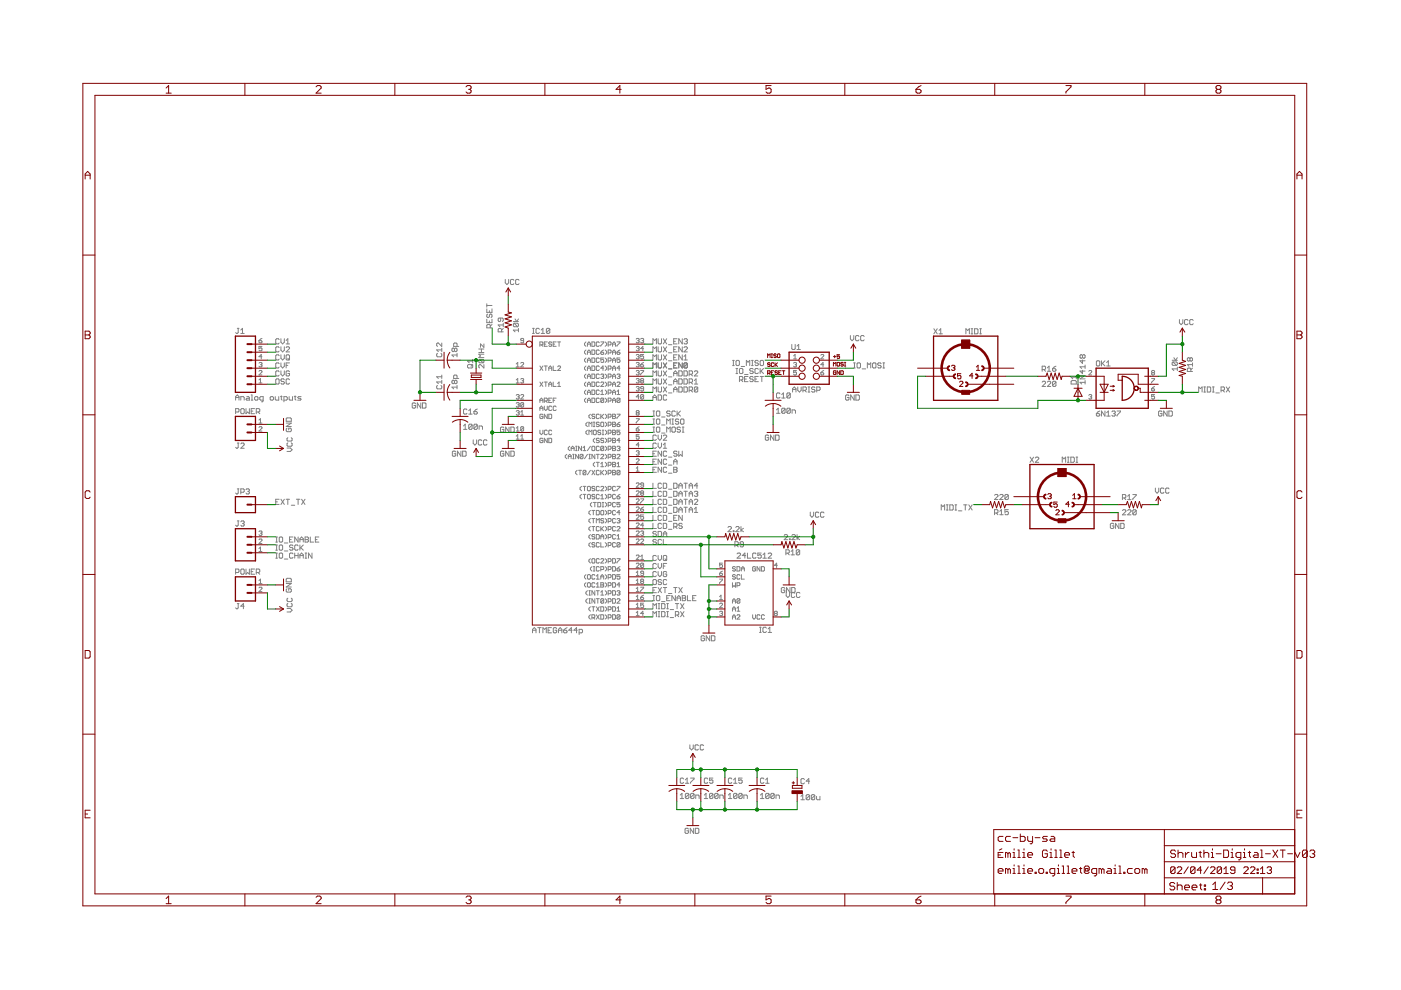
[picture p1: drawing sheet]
<svg xmlns="http://www.w3.org/2000/svg" width="297mm" height="210mm" viewBox="0 0 297 210" stroke-linecap="round" stroke-linejoin="round" font-family="sans-serif">
<g fill="#808080" stroke="#808080" stroke-width=".21">
<path d="M50 84.1v.7z"/>
<path d="M50 84.1l.3-.4z"/>
<path d="M50.3 83.7l.4 .4z"/>
<path d="M50.7 84.1v.7z"/>
<path d="M50 84.3h.7z"/>
<path d="M51.1 84.1v.7z"/>
<path d="M51.1 84.1h.5z"/>
<path d="M51.6 84.1l.2 .2z"/>
<path d="M51.8 84.3v.5z"/>
<path d="M52.3 84.1h.4z"/>
<path d="M52.7 84.1l.2 .2z"/>
<path d="M52.9 84.3v.5z"/>
<path d="M52.3 84.8h.6z"/>
<path d="M52.2 84.6l.1 .2z"/>
<path d="M52.3 84.5l-.1 .1z"/>
<path d="M52.3 84.5h.6z"/>
<path d="M53.3 83.7h.1z"/>
<path d="M53.4 83.7v1.1z"/>
<path d="M53.3 84.8h.3z"/>
<path d="M54.2 84.8h.3z"/>
<path d="M54.7 84.6l-.2 .2z"/>
<path d="M54.7 84.3v.3z"/>
<path d="M54.5 84.1l.2 .2z"/>
<path d="M54.2 84.1h.3z"/>
<path d="M54.2 84.1l-.2 .2z"/>
<path d="M54 84.3v.3z"/>
<path d="M54 84.6l.2 .2z"/>
<path d="M55.4 85.2h.2z"/>
<path d="M55.8 85l-.2 .2z"/>
<path d="M55.8 84.1v.9z"/>
<path d="M55.3 84.1h.5z"/>
<path d="M55.3 84.1l-.2 .2z"/>
<path d="M55.1 84.3v.3z"/>
<path d="M55.1 84.6l.2 .2z"/>
<path d="M55.3 84.8h.5z"/>
<path d="M57.4 84.8h.4z"/>
<path d="M57.8 84.8l.2-.2z"/>
<path d="M58 84.3v.3z"/>
<path d="M57.8 84.1l.2 .2z"/>
<path d="M57.4 84.1h.4z"/>
<path d="M57.4 84.1l-.1 .2z"/>
<path d="M57.3 84.3v.3z"/>
<path d="M57.3 84.6l.1 .2z"/>
<path d="M58.4 84.1v.5z"/>
<path d="M58.4 84.6l.1 .2z"/>
<path d="M58.5 84.8h.6z"/>
<path d="M59.1 84.1v.7z"/>
<path d="M59.6 83.9v.7z"/>
<path d="M59.6 84.6l.2 .2z"/>
<path d="M59.5 84.1h.3z"/>
<path d="M60.2 84.1v1.1z"/>
<path d="M60.2 84.1h.5z"/>
<path d="M60.7 84.1l.2 .2z"/>
<path d="M60.9 84.3v.3z"/>
<path d="M60.9 84.6l-.2 .2z"/>
<path d="M60.2 84.8h.5z"/>
<path d="M61.3 84.1v.5z"/>
<path d="M61.3 84.6l.2 .2z"/>
<path d="M61.5 84.8h.5z"/>
<path d="M62 84.1v.7z"/>
<path d="M62.6 83.9v.7z"/>
<path d="M62.6 84.6l.2 .2z"/>
<path d="M62.4 84.1h.4z"/>
<path d="M63.1 84.8h.6z"/>
<path d="M63.8 84.6l-.1 .2z"/>
<path d="M63.7 84.5l.1 .1z"/>
<path d="M63.3 84.5h.4z"/>
<path d="M63.1 84.3l.2 .2z"/>
<path d="M63.3 84.1l-.2 .2z"/>
<path d="M63.3 84.1h.5z"/>
<path d="M168 82.4v.7z"/>
<path d="M168 82.4l.4-.4z"/>
<path d="M168.4 82l.4 .4z"/>
<path d="M168.8 82.4v.7z"/>
<path d="M168 82.6h.8z"/>
<path d="M169.1 82v.8z"/>
<path d="M169.1 82.8l.4 .3z"/>
<path d="M169.5 83.1l.4-.3z"/>
<path d="M169.9 82v.8z"/>
<path d="M170.2 82v1.1z"/>
<path d="M170.2 82h.6z"/>
<path d="M170.8 82l.2 .2z"/>
<path d="M171 82.2v.4z"/>
<path d="M170.8 82.8l.2-.2z"/>
<path d="M170.2 82.8h.6z"/>
<path d="M170.6 82.8l.4 .3z"/>
<path d="M171.3 83.1h.4z"/>
<path d="M171.5 82v1.1z"/>
<path d="M171.3 82h.4z"/>
<path d="M172.6 82l.2 .2z"/>
<path d="M172.3 82h.3z"/>
<path d="M172.1 82.2l.2-.2z"/>
<path d="M172.1 82.2v.2z"/>
<path d="M172.1 82.4l.2 .2z"/>
<path d="M172.3 82.6h.3z"/>
<path d="M172.6 82.6l.2 .2z"/>
<path d="M172.8 82.8v.2z"/>
<path d="M172.8 83l-.2 .1z"/>
<path d="M172.3 83.1h.3z"/>
<path d="M172.1 83l.2 .1z"/>
<path d="M173.2 82v1.1z"/>
<path d="M173.2 82h.5z"/>
<path d="M173.7 82l.2 .2z"/>
<path d="M173.9 82.2v.4z"/>
<path d="M173.9 82.6l-.2 .2z"/>
<path d="M173.2 82.8h.5z"/>
<path d="M112.9 133.4v.8z"/>
<path d="M112.9 133.4l.4-.3z"/>
<path d="M113.3 133.1l.3 .3z"/>
<path d="M113.6 133.4v.8z"/>
<path d="M112.9 133.6h.7z"/>
<path d="M114.4 133.1v1.1z"/>
<path d="M114 133.1h.7z"/>
<path d="M115.1 133.1v1.1z"/>
<path d="M115.1 133.1l.4 .3z"/>
<path d="M115.5 133.4l.3-.3z"/>
<path d="M115.8 133.1v1.1z"/>
<path d="M116.2 133.1h.7z"/>
<path d="M116.2 133.1v1.1z"/>
<path d="M116.2 134.2h.7z"/>
<path d="M116.2 133.6h.4z"/>
<path d="M117.8 133.1l.2 .2z"/>
<path d="M117.5 133.1h.3z"/>
<path d="M117.5 133.1l-.2 .2z"/>
<path d="M117.3 133.3v.7z"/>
<path d="M117.3 134l.2 .2z"/>
<path d="M117.5 134.2h.3z"/>
<path d="M117.8 134.2l.2-.2z"/>
<path d="M118 133.6v.4z"/>
<path d="M117.7 133.6h.3z"/>
<path d="M118.4 133.4v.8z"/>
<path d="M118.4 133.4l.4-.3z"/>
<path d="M118.8 133.1l.3 .3z"/>
<path d="M119.1 133.4v.8z"/>
<path d="M118.4 133.6h.7z"/>
<path d="M119.9 133.3l.3-.2z"/>
<path d="M119.5 133.6l.4-.3z"/>
<path d="M119.5 133.6v.4z"/>
<path d="M119.5 134l.2 .2z"/>
<path d="M119.7 134.2h.3z"/>
<path d="M120 134.2l.2-.2z"/>
<path d="M120.2 133.8v.2z"/>
<path d="M120 133.6l.2 .2z"/>
<path d="M119.5 133.6h.5z"/>
<path d="M121.1 133.1v1.1z"/>
<path d="M121.1 133.1l-.5 .5z"/>
<path d="M120.6 133.6h.7z"/>
<path d="M122.2 133.1v1.1z"/>
<path d="M122.2 133.1l-.5 .5z"/>
<path d="M121.7 133.6h.7z"/>
<path d="M122.8 133.4v1.1z"/>
<path d="M122.8 133.4h.5z"/>
<path d="M123.3 133.4l.2 .2z"/>
<path d="M123.5 133.6v.4z"/>
<path d="M123.5 134l-.2 .2z"/>
<path d="M122.8 134.2h.5z"/>
<path d="M108.8 70l.4 .4z"/>
<path d="M108.8 70h1.1z"/>
<path d="M109.9 69.6v.8z"/>
<path d="M109 69.3h.7z"/>
<path d="M108.8 69.1l.2 .2z"/>
<path d="M108.8 68.7v.4z"/>
<path d="M109 68.5l-.2 .2z"/>
<path d="M109 68.5h.7z"/>
<path d="M109.7 68.5l.2 .2z"/>
<path d="M109.9 68.7v.4z"/>
<path d="M109.9 69.1l-.2 .2z"/>
<path d="M109 68.5l.7 .8z"/>
<path d="M108.8 68.2h1.1z"/>
<path d="M109.9 67.6l-.3 .6z"/>
<path d="M109.2 67.6l.4 .6z"/>
<path d="M107.1 59.2v.8z"/>
<path d="M107.1 60l.4 .3z"/>
<path d="M107.5 60.3l.3-.3z"/>
<path d="M107.8 59.2v.8z"/>
<path d="M108.8 59.2l.1 .2z"/>
<path d="M108.4 59.2h.4z"/>
<path d="M108.2 59.4l.2-.2z"/>
<path d="M108.2 59.4v.8z"/>
<path d="M108.2 60.2l.2 .1z"/>
<path d="M108.4 60.3h.4z"/>
<path d="M108.8 60.3l.1-.1z"/>
<path d="M109.9 59.2l.1 .2z"/>
<path d="M109.5 59.2h.4z"/>
<path d="M109.5 59.2l-.2 .2z"/>
<path d="M109.3 59.4v.8z"/>
<path d="M109.3 60.2l.2 .1z"/>
<path d="M109.5 60.3h.4z"/>
<path d="M109.9 60.3l.1-.1z"/>
<path d="M60.9 90.8l-.2 .2z"/>
<path d="M60.7 91v.3z"/>
<path d="M60.7 91.3l.2 .2z"/>
<path d="M60.9 91.5h.7z"/>
<path d="M61.6 91.5l.2-.2z"/>
<path d="M61.8 91v.3z"/>
<path d="M61.6 90.8l.2 .2z"/>
<path d="M61.2 90.8h.4z"/>
<path d="M61.2 90.8v.4z"/>
<path d="M60.7 90.4h1.1z"/>
<path d="M60.7 90.4l1.1-.7z"/>
<path d="M60.7 89.7h1.1z"/>
<path d="M60.7 89.3h1.1z"/>
<path d="M61.8 88.8v.5z"/>
<path d="M61.6 88.6l.2 .2z"/>
<path d="M60.9 88.6h.7z"/>
<path d="M60.9 88.6l-.2 .2z"/>
<path d="M60.7 88.8v.5z"/>
<path d="M60.9 95.7h.7z"/>
<path d="M61.9 95.4l-.3 .3z"/>
<path d="M61.6 95l.3 .4z"/>
<path d="M60.9 95h.7z"/>
<path d="M61 93.9l-.1 .2z"/>
<path d="M60.9 94.1v.3z"/>
<path d="M60.9 94.4l.1 .2z"/>
<path d="M61 94.6h.7z"/>
<path d="M61.7 94.6l.2-.2z"/>
<path d="M61.9 94.1v.3z"/>
<path d="M61.7 93.9l.2 .2z"/>
<path d="M61 92.8l-.1 .2z"/>
<path d="M60.9 93v.3z"/>
<path d="M60.9 93.3l.1 .2z"/>
<path d="M61 93.5h.7z"/>
<path d="M61.7 93.5l.2-.2z"/>
<path d="M61.9 93v.3z"/>
<path d="M61.7 92.8l.2 .2z"/>
<path d="M232.8 87.3l.4-.2z"/>
<path d="M232.8 87.3l-.3 .4z"/>
<path d="M232.5 87.7v.4z"/>
<path d="M232.5 88.1l.1 .1z"/>
<path d="M232.6 88.2h.4z"/>
<path d="M233 88.2l.2-.1z"/>
<path d="M233.2 87.9v.2z"/>
<path d="M233 87.7l.2 .2z"/>
<path d="M232.5 87.7h.5z"/>
<path d="M233.5 87.1v1.1z"/>
<path d="M233.5 87.1l.8 1.1z"/>
<path d="M234.3 87.1v1.1z"/>
<path d="M234.6 87.5l.4-.4z"/>
<path d="M235 87.1v1.1z"/>
<path d="M234.6 88.2h.8z"/>
<path d="M235.7 87.3l.2-.2z"/>
<path d="M235.9 87.1h.4z"/>
<path d="M236.3 87.1l.2 .2z"/>
<path d="M236.5 87.3v.2z"/>
<path d="M236.5 87.5l-.2 .2z"/>
<path d="M236.1 87.7h.2z"/>
<path d="M236.3 87.7l.2 .2z"/>
<path d="M236.5 87.9v.2z"/>
<path d="M236.5 88.1l-.2 .1z"/>
<path d="M235.9 88.2h.4z"/>
<path d="M235.7 88.1l.2 .1z"/>
<path d="M236.8 87.1h.8z"/>
<path d="M237.6 87.1v.2z"/>
<path d="M237.6 87.3l-.8 .8z"/>
<path d="M236.8 88.1v.1z"/>
<path d="M204.8 69.7v1.1z"/>
<path d="M204.8 69.7l.4 .4z"/>
<path d="M205.2 70.1l.3-.4z"/>
<path d="M205.5 69.7v1.1z"/>
<path d="M205.9 70.8h.3z"/>
<path d="M206.1 69.7v1.1z"/>
<path d="M205.9 69.7h.3z"/>
<path d="M206.6 69.7v1.1z"/>
<path d="M206.6 70.8h.6z"/>
<path d="M207.2 70.8l.1-.2z"/>
<path d="M207.3 69.9v.7z"/>
<path d="M207.2 69.7l.1 .2z"/>
<path d="M206.6 69.7h.6z"/>
<path d="M207.7 70.8h.4z"/>
<path d="M207.9 69.7v1.1z"/>
<path d="M207.7 69.7h.4z"/>
<path d="M225.2 96.9v1.1z"/>
<path d="M225.2 96.9l.4 .4z"/>
<path d="M225.6 97.3l.3-.4z"/>
<path d="M225.9 96.9v1.1z"/>
<path d="M226.3 98h.4z"/>
<path d="M226.5 96.9v1.1z"/>
<path d="M226.3 96.9h.4z"/>
<path d="M227 96.9v1.1z"/>
<path d="M227 98h.6z"/>
<path d="M227.6 98l.2-.2z"/>
<path d="M227.8 97.1v.7z"/>
<path d="M227.6 96.9l.2 .2z"/>
<path d="M227 96.9h.6z"/>
<path d="M228.1 98h.4z"/>
<path d="M228.3 96.9v1.1z"/>
<path d="M228.1 96.9h.4z"/>
<path d="M236 111l.2 .1z"/>
<path d="M235.6 111h.4z"/>
<path d="M235.6 111l-.2 .1z"/>
<path d="M235.4 111.1v.8z"/>
<path d="M235.4 111.9l.2 .2z"/>
<path d="M235.6 112.1h.4z"/>
<path d="M236 112.1l.2-.2z"/>
<path d="M236.2 111.5v.4z"/>
<path d="M235.8 111.5h.4z"/>
<path d="M236.5 111v1.1z"/>
<path d="M236.5 111l.7 1.1z"/>
<path d="M237.2 111v1.1z"/>
<path d="M237.6 111v1.1z"/>
<path d="M237.6 112.1h.6z"/>
<path d="M238.3 111.9l-.1 .2z"/>
<path d="M238.3 111.1v.8z"/>
<path d="M238.2 111l.1 .1z"/>
<path d="M237.6 111h.6z"/>
<path d="M238 109.2h.7z"/>
<path d="M238 109.2l.7-.8z"/>
<path d="M238.7 108.2v.2z"/>
<path d="M238.5 108.1l.2 .1z"/>
<path d="M238.2 108.1h.3z"/>
<path d="M238 108.2l.2-.1z"/>
<path d="M239.1 109.2h.7z"/>
<path d="M239.8 108.4l-.7 .8z"/>
<path d="M239.8 108.2v.2z"/>
<path d="M239.6 108.1l.2 .1z"/>
<path d="M239.2 108.1h.4z"/>
<path d="M239.2 108.1l-.1 .1z"/>
<path d="M240.2 108.2v.8z"/>
<path d="M240.2 108.2l.1-.1z"/>
<path d="M240.3 108.1h.4z"/>
<path d="M240.7 108.1l.2 .1z"/>
<path d="M240.9 108.2v.8z"/>
<path d="M240.9 109l-.2 .2z"/>
<path d="M240.3 109.2h.4z"/>
<path d="M240.2 109l.1 .2z"/>
<path d="M240.2 109l.7-.8z"/>
<path d="M245 103.5v.7z"/>
<path d="M245 104.2l.3 .4z"/>
<path d="M245.3 104.6l.4-.4z"/>
<path d="M245.7 103.5v.7z"/>
<path d="M246.6 103.5l.2 .2z"/>
<path d="M246.2 103.5h.4z"/>
<path d="M246 103.7l.2-.2z"/>
<path d="M246 103.7v.7z"/>
<path d="M246 104.4l.2 .2z"/>
<path d="M246.2 104.6h.4z"/>
<path d="M246.6 104.6l.2-.2z"/>
<path d="M247.7 103.5l.2 .2z"/>
<path d="M247.3 103.5h.4z"/>
<path d="M247.1 103.7l.2-.2z"/>
<path d="M247.1 103.7v.7z"/>
<path d="M247.1 104.4l.2 .2z"/>
<path d="M247.3 104.6h.4z"/>
<path d="M247.9 104.4l-.2 .2z"/>
<path d="M246.2 87.1l.2 .2z"/>
<path d="M245.8 87.1h.4z"/>
<path d="M245.8 87.1l-.2 .2z"/>
<path d="M245.6 87.3v.8z"/>
<path d="M245.6 88.1l.2 .1z"/>
<path d="M245.8 88.2h.4z"/>
<path d="M246.2 88.2l.2-.1z"/>
<path d="M246.4 87.7v.4z"/>
<path d="M246 87.7h.4z"/>
<path d="M246.7 87.1v1.1z"/>
<path d="M246.7 87.1l.8 1.1z"/>
<path d="M247.5 87.1v1.1z"/>
<path d="M247.8 87.1v1.1z"/>
<path d="M247.8 88.2h.6z"/>
<path d="M248.4 88.2l.2-.1z"/>
<path d="M248.6 87.3v.8z"/>
<path d="M248.4 87.1l.2 .2z"/>
<path d="M247.8 87.1h.6z"/>
<path d="M221 81.9h.7z"/>
<path d="M221 81.9l.7-.7z"/>
<path d="M221.7 81v.2z"/>
<path d="M221.5 80.8l.2 .2z"/>
<path d="M221.1 80.8h.4z"/>
<path d="M221.1 80.8l-.1 .2z"/>
<path d="M222.1 81.9h.7z"/>
<path d="M222.1 81.9l.7-.7z"/>
<path d="M222.8 81v.2z"/>
<path d="M222.6 80.8l.2 .2z"/>
<path d="M222.2 80.8h.4z"/>
<path d="M222.2 80.8l-.1 .2z"/>
<path d="M223.2 81v.7z"/>
<path d="M223.3 80.8l-.1 .2z"/>
<path d="M223.3 80.8h.4z"/>
<path d="M223.7 80.8l.2 .2z"/>
<path d="M223.9 81v.7z"/>
<path d="M223.9 81.7l-.2 .2z"/>
<path d="M223.3 81.9h.4z"/>
<path d="M223.2 81.7l.1 .2z"/>
<path d="M223.2 81.7l.7-.7z"/>
<path d="M106.7 95.7l.1 .1z"/>
<path d="M106.3 95.7h.4z"/>
<path d="M106.1 95.8l.2-.1z"/>
<path d="M106.1 95.8v.8z"/>
<path d="M106.1 96.6l.2 .1z"/>
<path d="M106.3 96.7h.4z"/>
<path d="M106.7 96.7l.1-.1z"/>
<path d="M106.8 96.2v.4z"/>
<path d="M106.5 96.2h.3z"/>
<path d="M107.2 95.7v1z"/>
<path d="M107.2 95.7l.7 1z"/>
<path d="M107.9 95.7v1z"/>
<path d="M108.3 95.7v1z"/>
<path d="M108.3 96.7h.5z"/>
<path d="M108.8 96.7l.2-.1z"/>
<path d="M109 95.8v.8z"/>
<path d="M108.8 95.7l.2 .1z"/>
<path d="M108.3 95.7h.5z"/>
<path d="M102.6 77.3v.7z"/>
<path d="M101.9 77.3l.7 .7z"/>
<path d="M101.7 77.3h.2z"/>
<path d="M101.7 77.3l-.2 .2z"/>
<path d="M101.5 77.5v.3z"/>
<path d="M101.5 77.8l.2 .2z"/>
<path d="M101.7 76.9h.7z"/>
<path d="M101.5 76.8l.2 .1z"/>
<path d="M101.5 76.4v.4z"/>
<path d="M101.7 76.2l-.2 .2z"/>
<path d="M101.7 76.2h.7z"/>
<path d="M102.4 76.2l.2 .2z"/>
<path d="M102.6 76.4v.4z"/>
<path d="M102.6 76.8l-.2 .1z"/>
<path d="M101.7 76.2l.7 .7z"/>
<path d="M101.5 75.8h1.1z"/>
<path d="M101.9 75.5l-.4 .3z"/>
<path d="M101.5 75.1l.4 .4z"/>
<path d="M101.5 75.1h1.1z"/>
<path d="M101.5 74.7h1.1z"/>
<path d="M102.1 74v.7z"/>
<path d="M101.5 74h1.1z"/>
<path d="M101.9 72.9v.7z"/>
<path d="M101.9 72.9l.7 .7z"/>
<path d="M102.6 72.9v.7z"/>
<path d="M95.8 75.3l.4 .3z"/>
<path d="M95.8 75.3h1.1z"/>
<path d="M96.9 74.9v.7z"/>
<path d="M95.8 74.4l.2 .1z"/>
<path d="M95.8 74v.4z"/>
<path d="M96 73.8l-.2 .2z"/>
<path d="M96 73.8h.2z"/>
<path d="M96.2 73.8l.2 .2z"/>
<path d="M96.4 74l.1-.2z"/>
<path d="M96.5 73.8h.2z"/>
<path d="M96.7 73.8l.2 .2z"/>
<path d="M96.9 74v.4z"/>
<path d="M96.7 74.5l.2-.1z"/>
<path d="M96.5 74.5h.2z"/>
<path d="M96.4 74.4l.1 .1z"/>
<path d="M96.4 74.4l-.2 .1z"/>
<path d="M96 74.5h.2z"/>
<path d="M96.4 74v.4z"/>
<path d="M96.2 73.4h1.1z"/>
<path d="M96.2 72.9v.5z"/>
<path d="M96.2 72.9l.2-.2z"/>
<path d="M96.4 72.7h.3z"/>
<path d="M96.7 72.7l.2 .2z"/>
<path d="M96.9 72.9v.5z"/>
<path d="M95.8 82.1l.4 .3z"/>
<path d="M95.8 82.1h1.1z"/>
<path d="M96.9 81.7v.7z"/>
<path d="M95.8 81.2l.2 .1z"/>
<path d="M95.8 80.8v.4z"/>
<path d="M96 80.6l-.2 .2z"/>
<path d="M96 80.6h.2z"/>
<path d="M96.2 80.6l.2 .2z"/>
<path d="M96.4 80.8l.1-.2z"/>
<path d="M96.5 80.6h.2z"/>
<path d="M96.7 80.6l.2 .2z"/>
<path d="M96.9 80.8v.4z"/>
<path d="M96.7 81.3l.2-.1z"/>
<path d="M96.5 81.3h.2z"/>
<path d="M96.4 81.2l.1 .1z"/>
<path d="M96.4 81.2l-.2 .1z"/>
<path d="M96 81.3h.2z"/>
<path d="M96.4 80.8v.4z"/>
<path d="M96.2 80.2h1.1z"/>
<path d="M96.2 79.7v.5z"/>
<path d="M96.4 79.5l-.2 .2z"/>
<path d="M96.4 79.5h.3z"/>
<path d="M96.7 79.5l.2 .2z"/>
<path d="M96.9 79.7v.5z"/>
<path d="M87.9 85.4l.2 .2z"/>
<path d="M87.6 85.4h.3z"/>
<path d="M87.6 85.4l-.2 .2z"/>
<path d="M87.4 85.6v.7z"/>
<path d="M87.4 86.3l.2 .2z"/>
<path d="M87.6 86.5h.3z"/>
<path d="M87.9 86.5l.2-.2z"/>
<path d="M88.1 86v.3z"/>
<path d="M87.8 86h.3z"/>
<path d="M88.5 85.4v1.1z"/>
<path d="M88.5 85.4l.7 1.1z"/>
<path d="M89.2 85.4v1.1z"/>
<path d="M89.6 85.4v1.1z"/>
<path d="M89.6 86.5h.5z"/>
<path d="M90.1 86.5l.2-.2z"/>
<path d="M90.3 85.6v.7z"/>
<path d="M90.1 85.4l.2 .2z"/>
<path d="M89.6 85.4h.5z"/>
<path d="M144.2 168.6l.4-.4z"/>
<path d="M144.6 168.2v1.1z"/>
<path d="M144.2 169.3h.7z"/>
<path d="M145.3 168.4v.7z"/>
<path d="M145.5 168.2l-.2 .2z"/>
<path d="M145.5 168.2h.4z"/>
<path d="M145.9 168.2l.1 .2z"/>
<path d="M146 168.4v.7z"/>
<path d="M146 169.1l-.1 .2z"/>
<path d="M145.5 169.3h.4z"/>
<path d="M145.3 169.1l.2 .2z"/>
<path d="M145.3 169.1l.7-.7z"/>
<path d="M146.4 168.4v.7z"/>
<path d="M146.4 168.4l.2-.2z"/>
<path d="M146.6 168.2h.4z"/>
<path d="M147 168.2l.2 .2z"/>
<path d="M147.2 168.4v.7z"/>
<path d="M147.2 169.1l-.2 .2z"/>
<path d="M146.6 169.3h.4z"/>
<path d="M146.4 169.1l.2 .2z"/>
<path d="M146.4 169.1l.8-.7z"/>
<path d="M147.5 168.6v.7z"/>
<path d="M147.5 168.6h.6z"/>
<path d="M148.1 168.6l.1 .2z"/>
<path d="M148.2 168.8v.5z"/>
<path d="M50 86.6v1.1z"/>
<path d="M50 86.6h.5z"/>
<path d="M50.5 86.6l.2 .2z"/>
<path d="M50.7 86.8v.4z"/>
<path d="M50.7 87.2l-.2 .2z"/>
<path d="M50 87.4h.5z"/>
<path d="M51.2 86.6h.4z"/>
<path d="M51.1 86.8l.1-.2z"/>
<path d="M51.1 86.8v.7z"/>
<path d="M51.1 87.5l.1 .2z"/>
<path d="M51.2 87.7h.4z"/>
<path d="M51.6 87.7l.2-.2z"/>
<path d="M51.8 86.8v.7z"/>
<path d="M51.6 86.6l.2 .2z"/>
<path d="M52.2 86.6v1.1z"/>
<path d="M52.2 87.7l.3-.3z"/>
<path d="M52.5 87.4l.4 .3z"/>
<path d="M52.9 86.6v1.1z"/>
<path d="M53.3 86.6h.7z"/>
<path d="M53.3 86.6v1.1z"/>
<path d="M53.3 87.7h.7z"/>
<path d="M53.3 87.2h.3z"/>
<path d="M54.3 86.6v1.1z"/>
<path d="M54.3 86.6h.6z"/>
<path d="M54.9 86.6l.2 .2z"/>
<path d="M55.1 86.8v.4z"/>
<path d="M55.1 87.2l-.2 .2z"/>
<path d="M54.3 87.4h.6z"/>
<path d="M54.7 87.4l.4 .3z"/>
<path d="M149.3 168.6l.4-.4z"/>
<path d="M149.7 168.2v1.1z"/>
<path d="M149.3 169.3h.8z"/>
<path d="M150.4 168.4v.7z"/>
<path d="M150.6 168.2l-.2 .2z"/>
<path d="M150.6 168.2h.4z"/>
<path d="M151 168.2l.2 .2z"/>
<path d="M151.2 168.4v.7z"/>
<path d="M151.2 169.1l-.2 .2z"/>
<path d="M150.6 169.3h.4z"/>
<path d="M150.4 169.1l.2 .2z"/>
<path d="M150.4 169.1l.8-.7z"/>
<path d="M151.5 168.4v.7z"/>
<path d="M151.7 168.2l-.2 .2z"/>
<path d="M151.7 168.2h.4z"/>
<path d="M152.1 168.2l.2 .2z"/>
<path d="M152.3 168.4v.7z"/>
<path d="M152.3 169.1l-.2 .2z"/>
<path d="M151.7 169.3h.4z"/>
<path d="M151.5 169.1l.2 .2z"/>
<path d="M151.5 169.1l.8-.7z"/>
<path d="M152.6 168.6v.7z"/>
<path d="M152.6 168.6h.6z"/>
<path d="M153.2 168.6l.2 .2z"/>
<path d="M153.4 168.8v.5z"/>
<path d="M98.6 89.9l-.3 .4z"/>
<path d="M98.6 89.9v1.1z"/>
<path d="M98.3 91h.7z"/>
<path d="M99.4 90.1v.7z"/>
<path d="M99.4 90.1l.2-.2z"/>
<path d="M99.6 89.9h.3z"/>
<path d="M99.9 89.9l.2 .2z"/>
<path d="M100.1 90.1v.7z"/>
<path d="M100.1 90.8l-.2 .2z"/>
<path d="M99.6 91h.3z"/>
<path d="M99.4 90.8l.2 .2z"/>
<path d="M99.4 90.8l.7-.7z"/>
<path d="M100.5 90.1v.7z"/>
<path d="M100.6 89.9l-.1 .2z"/>
<path d="M100.6 89.9h.4z"/>
<path d="M101 89.9l.2 .2z"/>
<path d="M101.2 90.1v.7z"/>
<path d="M101.2 90.8l-.2 .2z"/>
<path d="M100.6 91h.4z"/>
<path d="M100.5 90.8l.1 .2z"/>
<path d="M100.5 90.8l.7-.7z"/>
<path d="M101.6 90.3v.7z"/>
<path d="M101.6 90.3h.5z"/>
<path d="M102.1 90.3l.2 .2z"/>
<path d="M102.3 90.5v.5z"/>
<path d="M96.4 95.7l.2 .1z"/>
<path d="M96.1 95.7h.3z"/>
<path d="M96.1 95.7l-.2 .1z"/>
<path d="M95.9 95.8v.8z"/>
<path d="M95.9 96.6l.2 .1z"/>
<path d="M96.1 96.7h.3z"/>
<path d="M96.4 96.7l.2-.1z"/>
<path d="M96.6 96.2v.4z"/>
<path d="M96.3 96.2h.3z"/>
<path d="M97 95.7v1z"/>
<path d="M97 95.7l.7 1z"/>
<path d="M97.7 95.7v1z"/>
<path d="M98.1 95.7v1z"/>
<path d="M98.1 96.7h.5z"/>
<path d="M98.6 96.7l.2-.1z"/>
<path d="M98.8 95.8v.8z"/>
<path d="M98.6 95.7l.2 .1z"/>
<path d="M98.1 95.7h.5z"/>
<path d="M248.5 78.2l.4 .4z"/>
<path d="M248.5 78.2h1.1z"/>
<path d="M249.6 77.9v.7z"/>
<path d="M248.7 77.5h.7z"/>
<path d="M248.5 77.3l.2 .2z"/>
<path d="M248.5 76.9v.4z"/>
<path d="M248.5 76.9l.2-.1z"/>
<path d="M248.7 76.8h.7z"/>
<path d="M249.4 76.8l.2 .1z"/>
<path d="M249.6 76.9v.4z"/>
<path d="M249.4 77.5l.2-.2z"/>
<path d="M248.7 76.8l.7 .7z"/>
<path d="M248.5 76.4h1.1z"/>
<path d="M249.6 75.8l-.3 .6z"/>
<path d="M248.9 75.8l.4 .6z"/>
<path d="M156.3 118.3h.7z"/>
<path d="M156.3 118.3l.7-.7z"/>
<path d="M157 117.4v.2z"/>
<path d="M156.8 117.3l.2 .1z"/>
<path d="M156.5 117.3h.3z"/>
<path d="M156.3 117.4l.2-.1z"/>
<path d="M157.9 117.3v1z"/>
<path d="M157.4 117.8l.5-.5z"/>
<path d="M157.4 117.8h.7z"/>
<path d="M158.5 117.3v1z"/>
<path d="M158.5 118.3h.7z"/>
<path d="M160.1 117.3l.2 .1z"/>
<path d="M159.7 117.3h.4z"/>
<path d="M159.7 117.3l-.1 .1z"/>
<path d="M159.6 117.4v.8z"/>
<path d="M159.6 118.2l.1 .1z"/>
<path d="M159.7 118.3h.4z"/>
<path d="M160.3 118.2l-.2 .1z"/>
<path d="M160.7 117.3h.7z"/>
<path d="M160.7 117.3v.5z"/>
<path d="M160.7 117.8l.3-.2z"/>
<path d="M161 117.6h.2z"/>
<path d="M161.2 117.6l.2 .2z"/>
<path d="M161.4 117.8v.4z"/>
<path d="M161.2 118.3l.2-.1z"/>
<path d="M160.8 118.3h.4z"/>
<path d="M160.7 118.2l.1 .1z"/>
<path d="M161.8 117.6l.3-.3z"/>
<path d="M162.1 117.3v1z"/>
<path d="M161.8 118.3h.7z"/>
<path d="M162.9 118.3h.7z"/>
<path d="M162.9 118.3l.7-.7z"/>
<path d="M163.6 117.4v.2z"/>
<path d="M163.4 117.3l.2 .1z"/>
<path d="M163 117.3h.4z"/>
<path d="M162.9 117.4l.1-.1z"/>
<path d="M166.2 124.6l.2 .2z"/>
<path d="M165.8 124.6h.4z"/>
<path d="M165.8 124.6l-.1 .2z"/>
<path d="M165.7 124.8v.7z"/>
<path d="M165.7 125.5l.1 .2z"/>
<path d="M165.8 125.7h.4z"/>
<path d="M166.2 125.7l.2-.2z"/>
<path d="M166.4 125.1v.4z"/>
<path d="M166 125.1h.4z"/>
<path d="M166.8 124.6v1.1z"/>
<path d="M166.8 124.6l.7 1.1z"/>
<path d="M167.5 124.6v1.1z"/>
<path d="M167.9 124.6v1.1z"/>
<path d="M167.9 125.7h.5z"/>
<path d="M168.6 125.5l-.2 .2z"/>
<path d="M168.6 124.8v.7z"/>
<path d="M168.4 124.6l.2 .2z"/>
<path d="M167.9 124.6h.5z"/>
<path d="M166.7 125.6v.7z"/>
<path d="M166.7 126.3l.3 .4z"/>
<path d="M167 126.7l.4-.4z"/>
<path d="M167.4 125.6v.7z"/>
<path d="M168.3 125.6l.2 .2z"/>
<path d="M168 125.6h.3z"/>
<path d="M168 125.6l-.2 .2z"/>
<path d="M167.8 125.8v.7z"/>
<path d="M167.8 126.5l.2 .2z"/>
<path d="M168 126.7h.3z"/>
<path d="M168.3 126.7l.2-.2z"/>
<path d="M169.4 125.6l.2 .2z"/>
<path d="M169.1 125.6h.3z"/>
<path d="M168.9 125.8l.2-.2z"/>
<path d="M168.9 125.8v.7z"/>
<path d="M168.9 126.5l.2 .2z"/>
<path d="M169.1 126.7h.3z"/>
<path d="M169.6 126.5l-.2 .2z"/>
<path d="M149.2 134.8l.2 .2z"/>
<path d="M148.8 134.8h.4z"/>
<path d="M148.8 134.8l-.1 .2z"/>
<path d="M148.7 135v.7z"/>
<path d="M148.7 135.7l.1 .2z"/>
<path d="M148.8 135.9h.4z"/>
<path d="M149.4 135.7l-.2 .2z"/>
<path d="M149.4 135.3v.4z"/>
<path d="M149 135.3h.4z"/>
<path d="M149.7 134.8v1.1z"/>
<path d="M149.7 134.8l.8 1.1z"/>
<path d="M150.5 134.8v1.1z"/>
<path d="M150.8 134.8v1.1z"/>
<path d="M150.8 135.9h.6z"/>
<path d="M151.4 135.9l.2-.2z"/>
<path d="M151.6 135v.7z"/>
<path d="M151.4 134.8l.2 .2z"/>
<path d="M150.8 134.8h.6z"/>
<path d="M229 81.1l.3 .3z"/>
<path d="M229 81.1h1.1z"/>
<path d="M230.1 80.7v.7z"/>
<path d="M229 80.3h1.1z"/>
<path d="M229 80.3l1.1-.7z"/>
<path d="M229 79.6h1.1z"/>
<path d="M229 78.7h1.1z"/>
<path d="M229 78.7l.5 .5z"/>
<path d="M229.5 78.5v.7z"/>
<path d="M229 77.8l.3 .3z"/>
<path d="M229 77.8h1.1z"/>
<path d="M230.1 77.4v.7z"/>
<path d="M229 76.5h1.1z"/>
<path d="M229 76.5l.5 .5z"/>
<path d="M229.5 76.3v.7z"/>
<path d="M229 75.8l.2 .1z"/>
<path d="M229 75.4v.4z"/>
<path d="M229.2 75.2l-.2 .2z"/>
<path d="M229.2 75.2h.1z"/>
<path d="M229.3 75.2l.2 .2z"/>
<path d="M229.5 75.4l.2-.2z"/>
<path d="M229.7 75.2h.2z"/>
<path d="M229.9 75.2l.2 .2z"/>
<path d="M230.1 75.4v.4z"/>
<path d="M230.1 75.8l-.2 .1z"/>
<path d="M229.7 75.9h.2z"/>
<path d="M229.5 75.8l.2 .1z"/>
<path d="M229.5 75.8l-.2 .1z"/>
<path d="M229.2 75.9h.1z"/>
<path d="M229.5 75.4v.4z"/>
<path d="M154.3 112.7h.8z"/>
<path d="M154.3 112.7l.8-.7z"/>
<path d="M155.1 111.8v.2z"/>
<path d="M154.9 111.6l.2 .2z"/>
<path d="M154.5 111.6h.4z"/>
<path d="M154.5 111.6l-.2 .2z"/>
<path d="M155.4 112.5v.2z"/>
<path d="M155.4 112.5h.2z"/>
<path d="M155.6 112.5v.2z"/>
<path d="M155.4 112.7h.2z"/>
<path d="M156 112.7h.7z"/>
<path d="M156 112.7l.7-.7z"/>
<path d="M156.7 111.8v.2z"/>
<path d="M156.5 111.6l.2 .2z"/>
<path d="M156.2 111.6h.3z"/>
<path d="M156.2 111.6l-.2 .2z"/>
<path d="M157.1 111.6v1.1z"/>
<path d="M157.1 112.4l.5 .3z"/>
<path d="M157.1 112.4l.5-.4z"/>
<path d="M166.3 114.4h.7z"/>
<path d="M166.3 114.4l.7-.7z"/>
<path d="M167 113.5v.2z"/>
<path d="M166.8 113.3l.2 .2z"/>
<path d="M166.4 113.3h.4z"/>
<path d="M166.4 113.3l-.1 .2z"/>
<path d="M167.4 114.3v.1z"/>
<path d="M167.4 114.3h.1z"/>
<path d="M167.5 114.3v.1z"/>
<path d="M167.4 114.4h.1z"/>
<path d="M167.9 114.4h.7z"/>
<path d="M167.9 114.4l.7-.7z"/>
<path d="M168.6 113.5v.2z"/>
<path d="M168.4 113.3l.2 .2z"/>
<path d="M168.1 113.3h.3z"/>
<path d="M167.9 113.5l.2-.2z"/>
<path d="M169 113.3v1.1z"/>
<path d="M169 114.1l.5 .3z"/>
<path d="M169 114.1l.5-.4z"/>
<path d="M171.8 108.6v.7z"/>
<path d="M171.8 109.3l.3 .4z"/>
<path d="M172.1 109.7l.4-.4z"/>
<path d="M172.5 108.6v.7z"/>
<path d="M173.4 108.6l.2 .2z"/>
<path d="M173.1 108.6h.3z"/>
<path d="M173.1 108.6l-.2 .2z"/>
<path d="M172.9 108.8v.7z"/>
<path d="M172.9 109.5l.2 .2z"/>
<path d="M173.1 109.7h.3z"/>
<path d="M173.4 109.7l.2-.2z"/>
<path d="M174.5 108.6l.2 .2z"/>
<path d="M174.2 108.6h.3z"/>
<path d="M174 108.8l.2-.2z"/>
<path d="M174 108.8v.7z"/>
<path d="M174 109.5l.2 .2z"/>
<path d="M174.2 109.7h.3z"/>
<path d="M174.5 109.7l.2-.2z"/>
<path d="M164.6 86.9l.4-.3z"/>
<path d="M165 86.6v1z"/>
<path d="M164.6 87.6h.8z"/>
<path d="M165.7 86.7v.8z"/>
<path d="M165.7 86.7l.2-.1z"/>
<path d="M165.9 86.6h.4z"/>
<path d="M166.3 86.6l.2 .1z"/>
<path d="M166.5 86.7v.8z"/>
<path d="M166.5 87.5l-.2 .1z"/>
<path d="M165.9 87.6h.4z"/>
<path d="M165.7 87.5l.2 .1z"/>
<path d="M166.5 86.7l-.8 .8z"/>
<path d="M166.8 86.7v.8z"/>
<path d="M166.8 86.7l.2-.1z"/>
<path d="M167 86.6h.4z"/>
<path d="M167.4 86.6l.2 .1z"/>
<path d="M167.6 86.7v.8z"/>
<path d="M167.6 87.5l-.2 .1z"/>
<path d="M167 87.6h.4z"/>
<path d="M166.8 87.5l.2 .1z"/>
<path d="M167.6 86.7l-.8 .8z"/>
<path d="M167.9 86.9v.7z"/>
<path d="M167.9 86.9h.6z"/>
<path d="M168.5 86.9l.2 .2z"/>
<path d="M168.7 87.1v.5z"/>
<path d="M162.8 92.2l.2 .2z"/>
<path d="M162.4 92.2h.4z"/>
<path d="M162.4 92.2l-.1 .2z"/>
<path d="M162.3 92.4v.8z"/>
<path d="M162.3 93.2l.1 .1z"/>
<path d="M162.4 93.3h.4z"/>
<path d="M163 93.2l-.2 .1z"/>
<path d="M163 92.8v.4z"/>
<path d="M162.6 92.8h.4z"/>
<path d="M163.4 92.2v1.1z"/>
<path d="M163.4 92.2l.7 1.1z"/>
<path d="M164.1 92.2v1.1z"/>
<path d="M164.4 92.2v1.1z"/>
<path d="M164.4 93.3h.6z"/>
<path d="M165 93.3l.2-.1z"/>
<path d="M165.2 92.4v.8z"/>
<path d="M165 92.2l.2 .2z"/>
<path d="M164.4 92.2h.6z"/>
<path d="M50 120.6v1.2z"/>
<path d="M50 120.6h.5z"/>
<path d="M50.5 120.6l.2 .2z"/>
<path d="M50.7 120.8v.4z"/>
<path d="M50.7 121.2l-.2 .2z"/>
<path d="M50 121.4h.5z"/>
<path d="M51.2 120.6h.4z"/>
<path d="M51.1 120.8l.1-.2z"/>
<path d="M51.1 120.8v.8z"/>
<path d="M51.1 121.6l.1 .2z"/>
<path d="M51.2 121.8h.4z"/>
<path d="M51.8 121.6l-.2 .2z"/>
<path d="M51.8 120.8v.8z"/>
<path d="M51.6 120.6l.2 .2z"/>
<path d="M52.2 120.6v1.2z"/>
<path d="M52.2 121.8l.3-.4z"/>
<path d="M52.5 121.4l.4 .4z"/>
<path d="M52.9 120.6v1.2z"/>
<path d="M53.3 120.6h.7z"/>
<path d="M53.3 120.6v1.2z"/>
<path d="M53.3 121.8h.7z"/>
<path d="M53.3 121.2h.3z"/>
<path d="M54.3 120.6v1.2z"/>
<path d="M54.3 120.6h.6z"/>
<path d="M54.9 120.6l.2 .2z"/>
<path d="M55.1 120.8v.4z"/>
<path d="M55.1 121.2l-.2 .2z"/>
<path d="M54.3 121.4h.6z"/>
<path d="M54.7 121.4l.4 .4z"/>
<path d="M60.9 124.8l-.2 .2z"/>
<path d="M60.7 125v.4z"/>
<path d="M60.7 125.4l.2 .1z"/>
<path d="M60.9 125.5h.7z"/>
<path d="M61.6 125.5l.2-.1z"/>
<path d="M61.8 125v.4z"/>
<path d="M61.6 124.8l.2 .2z"/>
<path d="M61.2 124.8h.4z"/>
<path d="M61.2 124.8v.4z"/>
<path d="M60.7 124.5h1.1z"/>
<path d="M60.7 124.5l1.1-.8z"/>
<path d="M60.7 123.7h1.1z"/>
<path d="M60.7 123.4h1.1z"/>
<path d="M61.8 122.8v.6z"/>
<path d="M61.6 122.6l.2 .2z"/>
<path d="M60.9 122.6h.7z"/>
<path d="M60.9 122.6l-.2 .2z"/>
<path d="M60.7 122.8v.6z"/>
<path d="M60.9 129.8h.7z"/>
<path d="M61.6 129.8l.3-.4z"/>
<path d="M61.6 129l.3 .4z"/>
<path d="M60.9 129h.7z"/>
<path d="M61 127.9l-.1 .2z"/>
<path d="M60.9 128.1v.4z"/>
<path d="M60.9 128.5l.1 .2z"/>
<path d="M61 128.7h.7z"/>
<path d="M61.7 128.7l.2-.2z"/>
<path d="M61.9 128.1v.4z"/>
<path d="M61.7 127.9l.2 .2z"/>
<path d="M61 126.8l-.1 .2z"/>
<path d="M60.9 127v.4z"/>
<path d="M60.9 127.4l.1 .2z"/>
<path d="M61 127.6h.7z"/>
<path d="M61.7 127.6l.2-.2z"/>
<path d="M61.9 127v.4z"/>
<path d="M61.7 126.8l.2 .2z"/>
<path d="M179.8 83.7l.2 .2z"/>
<path d="M179.5 83.7h.3z"/>
<path d="M179.5 83.7l-.2 .2z"/>
<path d="M179.3 83.9v.7z"/>
<path d="M179.3 84.6l.2 .2z"/>
<path d="M179.5 84.8h.3z"/>
<path d="M179.8 84.8l.2-.2z"/>
<path d="M180 84.3v.3z"/>
<path d="M179.6 84.3h.4z"/>
<path d="M180.4 83.7v1.1z"/>
<path d="M180.4 83.7l.7 1.1z"/>
<path d="M181.1 83.7v1.1z"/>
<path d="M181.5 83.7v1.1z"/>
<path d="M181.5 84.8h.5z"/>
<path d="M182 84.8l.2-.2z"/>
<path d="M182.2 83.9v.7z"/>
<path d="M182 83.7l.2 .2z"/>
<path d="M181.5 83.7h.5z"/>
<path d="M180.3 71.1v.8z"/>
<path d="M180.3 71.9l.4 .3z"/>
<path d="M181 71.9l-.3 .3z"/>
<path d="M181 71.1v.8z"/>
<path d="M181.9 71.1l.2 .2z"/>
<path d="M181.6 71.1h.3z"/>
<path d="M181.6 71.1l-.2 .2z"/>
<path d="M181.4 71.3v.8z"/>
<path d="M181.4 72.1l.2 .1z"/>
<path d="M181.6 72.2h.3z"/>
<path d="M181.9 72.2l.2-.1z"/>
<path d="M183 71.1l.2 .2z"/>
<path d="M182.7 71.1h.3z"/>
<path d="M182.7 71.1l-.2 .2z"/>
<path d="M182.5 71.3v.8z"/>
<path d="M182.5 72.1l.2 .1z"/>
<path d="M182.7 72.2h.3z"/>
<path d="M183 72.2l.2-.1z"/>
<path d="M100.3 93.3v.7z"/>
<path d="M100.3 94l.4 .4z"/>
<path d="M100.7 94.4l.3-.4z"/>
<path d="M101 93.3v.7z"/>
<path d="M102 93.3l.2 .2z"/>
<path d="M101.6 93.3h.4z"/>
<path d="M101.4 93.5l.2-.2z"/>
<path d="M101.4 93.5v.7z"/>
<path d="M101.4 94.2l.2 .2z"/>
<path d="M101.6 94.4h.4z"/>
<path d="M102 94.4l.2-.2z"/>
<path d="M103.1 93.3l.2 .2z"/>
<path d="M102.7 93.3h.4z"/>
<path d="M102.7 93.3l-.2 .2z"/>
<path d="M102.5 93.5v.7z"/>
<path d="M102.5 94.2l.2 .2z"/>
<path d="M102.7 94.4h.4z"/>
<path d="M103.3 94.2l-.2 .2z"/>
<path d="M106.7 90.6l.1 .1z"/>
<path d="M106.3 90.6h.4z"/>
<path d="M106.1 90.7l.2-.1z"/>
<path d="M106.1 90.7v.8z"/>
<path d="M106.1 91.5l.2 .1z"/>
<path d="M106.3 91.6h.4z"/>
<path d="M106.7 91.6l.1-.1z"/>
<path d="M106.8 91.1v.4z"/>
<path d="M106.5 91.1h.3z"/>
<path d="M107.2 90.6v1z"/>
<path d="M107.2 90.6l.7 1z"/>
<path d="M107.9 90.6v1z"/>
<path d="M108.3 90.6v1z"/>
<path d="M108.3 91.6h.5z"/>
<path d="M108.8 91.6l.2-.1z"/>
<path d="M109 90.7v.8z"/>
<path d="M108.8 90.6l.2 .1z"/>
<path d="M108.3 90.6h.5z"/>
<path d="M210.9 105.9h.7z"/>
<path d="M211.6 105.2l-.7 .7z"/>
<path d="M211.6 105v.2z"/>
<path d="M211.4 104.8l.2 .2z"/>
<path d="M211.1 104.8h.3z"/>
<path d="M210.9 105l.2-.2z"/>
<path d="M212 105.9h.7z"/>
<path d="M212 105.9l.7-.7z"/>
<path d="M212.7 105v.2z"/>
<path d="M212.5 104.8l.2 .2z"/>
<path d="M212.1 104.8h.4z"/>
<path d="M212.1 104.8l-.1 .2z"/>
<path d="M213.1 105v.7z"/>
<path d="M213.2 104.8l-.1 .2z"/>
<path d="M213.2 104.8h.4z"/>
<path d="M213.6 104.8l.2 .2z"/>
<path d="M213.8 105v.7z"/>
<path d="M213.6 105.9l.2-.2z"/>
<path d="M213.2 105.9h.4z"/>
<path d="M213.1 105.7l.1 .2z"/>
<path d="M213.8 105l-.7 .7z"/>
<path d="M250.1 67.8v.7z"/>
<path d="M250.1 68.5l.3 .3z"/>
<path d="M250.4 68.8l.4-.3z"/>
<path d="M250.8 67.8v.7z"/>
<path d="M251.7 67.8l.2 .1z"/>
<path d="M251.3 67.8h.4z"/>
<path d="M251.1 67.9l.2-.1z"/>
<path d="M251.1 67.9v.7z"/>
<path d="M251.1 68.6l.2 .2z"/>
<path d="M251.3 68.8h.4z"/>
<path d="M251.7 68.8l.2-.2z"/>
<path d="M252.8 67.8l.2 .1z"/>
<path d="M252.4 67.8h.4z"/>
<path d="M252.2 67.9l.2-.1z"/>
<path d="M252.2 67.9v.7z"/>
<path d="M252.2 68.6l.2 .2z"/>
<path d="M252.4 68.8h.4z"/>
<path d="M252.8 68.8l.2-.2z"/>
<path d="M145.8 175.6l.2 .2z"/>
<path d="M145.4 175.6h.4z"/>
<path d="M145.4 175.6l-.2 .2z"/>
<path d="M145.2 175.8v.7z"/>
<path d="M145.2 176.5l.2 .2z"/>
<path d="M145.4 176.7h.4z"/>
<path d="M145.8 176.7l.2-.2z"/>
<path d="M146 176.1v.4z"/>
<path d="M145.6 176.1h.4z"/>
<path d="M146.3 175.6v1.1z"/>
<path d="M146.3 175.6l.8 1.1z"/>
<path d="M147.1 175.6v1.1z"/>
<path d="M147.4 175.6v1.1z"/>
<path d="M147.4 176.7h.6z"/>
<path d="M148 176.7l.2-.2z"/>
<path d="M148.2 175.8v.7z"/>
<path d="M148 175.6l.2 .2z"/>
<path d="M147.4 175.6h.6z"/>
<path d="M146.3 157.9v.7z"/>
<path d="M146.3 158.6l.3 .4z"/>
<path d="M146.6 159l.4-.4z"/>
<path d="M147 157.9v.7z"/>
<path d="M147.9 157.9l.2 .2z"/>
<path d="M147.5 157.9h.4z"/>
<path d="M147.5 157.9l-.1 .2z"/>
<path d="M147.4 158.1v.7z"/>
<path d="M147.4 158.8l.1 .2z"/>
<path d="M147.5 159h.4z"/>
<path d="M147.9 159l.2-.2z"/>
<path d="M149 157.9l.2 .2z"/>
<path d="M148.6 157.9h.4z"/>
<path d="M148.6 157.9l-.1 .2z"/>
<path d="M148.5 158.1v.7z"/>
<path d="M148.5 158.8l.1 .2z"/>
<path d="M148.6 159h.4z"/>
<path d="M149 159l.2-.2z"/>
<path d="M154.8 168.2l-.4 .4z"/>
<path d="M154.8 168.2v1.1z"/>
<path d="M154.4 169.3h.8z"/>
<path d="M155.5 168.4v.7z"/>
<path d="M155.7 168.2l-.2 .2z"/>
<path d="M155.7 168.2h.4z"/>
<path d="M156.1 168.2l.2 .2z"/>
<path d="M156.3 168.4v.7z"/>
<path d="M156.3 169.1l-.2 .2z"/>
<path d="M155.7 169.3h.4z"/>
<path d="M155.5 169.1l.2 .2z"/>
<path d="M155.5 169.1l.8-.7z"/>
<path d="M156.6 168.4v.7z"/>
<path d="M156.8 168.2l-.2 .2z"/>
<path d="M156.8 168.2h.4z"/>
<path d="M157.2 168.2l.2 .2z"/>
<path d="M157.4 168.4v.7z"/>
<path d="M157.4 169.1l-.2 .2z"/>
<path d="M156.8 169.3h.4z"/>
<path d="M156.6 169.1l.2 .2z"/>
<path d="M156.6 169.1l.8-.7z"/>
<path d="M157.7 168.6v.7z"/>
<path d="M157.7 168.6h.6z"/>
<path d="M158.3 168.6l.2 .2z"/>
<path d="M158.5 168.8v.5z"/>
<path d="M161.2 168.6l.4-.4z"/>
<path d="M161.6 168.2v1.1z"/>
<path d="M161.2 169.3h.8z"/>
<path d="M162.3 168.4v.7z"/>
<path d="M162.3 168.4l.2-.2z"/>
<path d="M162.5 168.2h.4z"/>
<path d="M162.9 168.2l.2 .2z"/>
<path d="M163.1 168.4v.7z"/>
<path d="M163.1 169.1l-.2 .2z"/>
<path d="M162.5 169.3h.4z"/>
<path d="M162.3 169.1l.2 .2z"/>
<path d="M162.3 169.1l.8-.7z"/>
<path d="M163.4 168.4v.7z"/>
<path d="M163.4 168.4l.2-.2z"/>
<path d="M163.6 168.2h.4z"/>
<path d="M164 168.2l.1 .2z"/>
<path d="M164.1 168.4v.7z"/>
<path d="M164.1 169.1l-.1 .2z"/>
<path d="M163.6 169.3h.4z"/>
<path d="M163.4 169.1l.2 .2z"/>
<path d="M163.4 169.1l.7-.7z"/>
<path d="M164.5 168.6v.7z"/>
<path d="M164.5 168.6h.6z"/>
<path d="M165.1 168.6l.1 .2z"/>
<path d="M165.2 168.8v.5z"/>
<path d="M169.8 168.8l.4-.3z"/>
<path d="M170.2 168.5v1.1z"/>
<path d="M169.8 169.6h.8z"/>
<path d="M170.9 168.7v.7z"/>
<path d="M170.9 168.7l.2-.2z"/>
<path d="M171.1 168.5h.4z"/>
<path d="M171.5 168.5l.2 .2z"/>
<path d="M171.7 168.7v.7z"/>
<path d="M171.5 169.6l.2-.2z"/>
<path d="M171.1 169.6h.4z"/>
<path d="M170.9 169.4l.2 .2z"/>
<path d="M170.9 169.4l.8-.7z"/>
<path d="M172 168.7v.7z"/>
<path d="M172 168.7l.2-.2z"/>
<path d="M172.2 168.5h.4z"/>
<path d="M172.6 168.5l.1 .2z"/>
<path d="M172.7 168.7v.7z"/>
<path d="M172.7 169.4l-.1 .2z"/>
<path d="M172.2 169.6h.4z"/>
<path d="M172 169.4l.2 .2z"/>
<path d="M172 169.4l.7-.7z"/>
<path d="M173.1 168.8v.6z"/>
<path d="M173.1 169.4l.2 .2z"/>
<path d="M173.3 169.6h.5z"/>
<path d="M173.8 168.8v.8z"/>
<path d="M168.3 75.5l.3-.3z"/>
<path d="M168.6 75.2v.9z"/>
<path d="M168.3 76.1h.6z"/>
<path d="M174 76.1h.6z"/>
<path d="M174.6 75.5l-.6 .6z"/>
<path d="M174.6 75.3v.2z"/>
<path d="M174.5 75.2l.1 .1z"/>
<path d="M174.2 75.2h.3z"/>
<path d="M174.2 75.2l-.2 .1z"/>
<path d="M168.3 77l.1-.1z"/>
<path d="M168.4 76.9h.3z"/>
<path d="M168.7 76.9l.2 .1z"/>
<path d="M168.9 77v.2z"/>
<path d="M168.9 77.2l-.2 .1z"/>
<path d="M168.6 77.3h.1z"/>
<path d="M168.7 77.3l.2 .2z"/>
<path d="M168.9 77.5v.1z"/>
<path d="M168.9 77.6l-.2 .2z"/>
<path d="M168.4 77.8h.3z"/>
<path d="M168.3 77.6l.1 .2z"/>
<path d="M174.5 76.9v.9z"/>
<path d="M174.5 76.9l-.5 .4z"/>
<path d="M174 77.3h.6z"/>
<path d="M168.3 78.5h.6z"/>
<path d="M168.3 78.5v.5z"/>
<path d="M168.3 79l.3-.1z"/>
<path d="M168.6 78.9h.1z"/>
<path d="M168.7 78.9l.2 .1z"/>
<path d="M168.9 79v.3z"/>
<path d="M168.9 79.3l-.2 .2z"/>
<path d="M168.4 79.5h.3z"/>
<path d="M168.3 79.3l.1 .2z"/>
<path d="M174.3 78.7l.3-.2z"/>
<path d="M174.3 78.7l-.3 .3z"/>
<path d="M174 79v.3z"/>
<path d="M174 79.3l.2 .2z"/>
<path d="M174.2 79.5h.3z"/>
<path d="M174.6 79.3l-.1 .2z"/>
<path d="M174.6 79.2v.1z"/>
<path d="M174.5 79l.1 .2z"/>
<path d="M174 79h.5z"/>
<path d="M167.9 73v.9z"/>
<path d="M167.9 73.9l.2 .2z"/>
<path d="M168.1 74.1h.3z"/>
<path d="M168.4 74.1l.2-.2z"/>
<path d="M168.6 73v.9z"/>
<path d="M169 73.4l.3-.4z"/>
<path d="M169.3 73v1.1z"/>
<path d="M169 74.1h.7z"/>
<path d="M123.9 73.1l.3 .3z"/>
<path d="M123.9 72.8v.3z"/>
<path d="M124.2 72.5l-.3 .3z"/>
<path d="M124.5 72.8v.6z"/>
<path d="M124.5 72.8l.4-.3z"/>
<path d="M124.9 72.5l.3 .3z"/>
<path d="M125.2 72.8v.6z"/>
<path d="M124.5 73h.7z"/>
<path d="M125.5 72.5v.9z"/>
<path d="M125.5 73.4h.5z"/>
<path d="M126 73.4l.1-.1z"/>
<path d="M126.1 72.7v.6z"/>
<path d="M126 72.5l.1 .2z"/>
<path d="M125.5 72.5h.5z"/>
<path d="M126.9 72.5l.2 .2z"/>
<path d="M126.6 72.5h.3z"/>
<path d="M126.6 72.5l-.2 .2z"/>
<path d="M126.4 72.7v.6z"/>
<path d="M126.4 73.3l.2 .1z"/>
<path d="M126.6 73.4h.3z"/>
<path d="M126.9 73.4l.2-.1z"/>
<path d="M127.4 72.5h.6z"/>
<path d="M128 72.5v.2z"/>
<path d="M128 72.7l-.6 .6z"/>
<path d="M127.4 73.3v.1z"/>
<path d="M128.3 73.4l.3-.3z"/>
<path d="M128.6 72.8v.3z"/>
<path d="M128.3 72.5l.3 .3z"/>
<path d="M128.9 72.5v.9z"/>
<path d="M128.9 72.5h.5z"/>
<path d="M129.4 72.5l.2 .2z"/>
<path d="M129.6 72.7v.3z"/>
<path d="M129.6 73l-.2 .1z"/>
<path d="M128.9 73.1h.5z"/>
<path d="M129.9 72.8v.6z"/>
<path d="M129.9 72.8l.3-.3z"/>
<path d="M130.2 72.5l.3 .3z"/>
<path d="M130.5 72.8v.6z"/>
<path d="M129.9 73h.6z"/>
<path d="M130.8 72.5h.6z"/>
<path d="M131.4 72.5v.2z"/>
<path d="M130.8 73.3l.6-.6z"/>
<path d="M130.8 73.3v.1z"/>
<path d="M135 71.8l-.1 .1z"/>
<path d="M135 71.8h.4z"/>
<path d="M135.4 71.8l.1 .1z"/>
<path d="M135.5 71.9v.2z"/>
<path d="M135.5 72.1l-.1 .1z"/>
<path d="M135.2 72.2h.2z"/>
<path d="M135.4 72.2l.1 .2z"/>
<path d="M135.5 72.4v.1z"/>
<path d="M135.5 72.5l-.1 .2z"/>
<path d="M135 72.7h.4z"/>
<path d="M134.9 72.5l.1 .2z"/>
<path d="M135.8 71.9l.2-.1z"/>
<path d="M136 71.8h.3z"/>
<path d="M136.3 71.8l.2 .1z"/>
<path d="M136.5 71.9v.2z"/>
<path d="M136.3 72.2l.2-.1z"/>
<path d="M136.1 72.2h.2z"/>
<path d="M136.3 72.2l.2 .2z"/>
<path d="M136.5 72.4v.1z"/>
<path d="M136.3 72.7l.2-.2z"/>
<path d="M136 72.7h.3z"/>
<path d="M135.8 72.5l.2 .2z"/>
<path d="M123.9 74.8l.3 .3z"/>
<path d="M123.9 74.5v.3z"/>
<path d="M123.9 74.5l.3-.3z"/>
<path d="M124.5 74.5v.6z"/>
<path d="M124.5 74.5l.4-.3z"/>
<path d="M124.9 74.2l.3 .3z"/>
<path d="M125.2 74.5v.6z"/>
<path d="M124.5 74.7h.7z"/>
<path d="M125.5 74.2v.9z"/>
<path d="M125.5 75.1h.5z"/>
<path d="M126.1 75l-.1 .1z"/>
<path d="M126.1 74.4v.6z"/>
<path d="M126 74.2l.1 .2z"/>
<path d="M125.5 74.2h.5z"/>
<path d="M126.9 74.2l.2 .2z"/>
<path d="M126.6 74.2h.3z"/>
<path d="M126.6 74.2l-.2 .2z"/>
<path d="M126.4 74.4v.6z"/>
<path d="M126.4 75l.2 .1z"/>
<path d="M126.6 75.1h.3z"/>
<path d="M126.9 75.1l.2-.1z"/>
<path d="M127.7 74.4l.3-.2z"/>
<path d="M127.7 74.4l-.3 .3z"/>
<path d="M127.4 74.7v.3z"/>
<path d="M127.4 75l.1 .1z"/>
<path d="M127.5 75.1h.3z"/>
<path d="M128 75l-.2 .1z"/>
<path d="M128 74.8v.2z"/>
<path d="M127.8 74.7l.2 .1z"/>
<path d="M127.4 74.7h.4z"/>
<path d="M128.3 75.1l.3-.3z"/>
<path d="M128.6 74.5v.3z"/>
<path d="M128.3 74.2l.3 .3z"/>
<path d="M128.9 74.2v.9z"/>
<path d="M128.9 74.2h.5z"/>
<path d="M129.4 74.2l.2 .2z"/>
<path d="M129.6 74.4v.3z"/>
<path d="M129.6 74.7l-.2 .1z"/>
<path d="M128.9 74.8h.5z"/>
<path d="M129.9 74.5v.6z"/>
<path d="M129.9 74.5l.3-.3z"/>
<path d="M130.2 74.2l.3 .3z"/>
<path d="M130.5 74.5v.6z"/>
<path d="M129.9 74.7h.6z"/>
<path d="M131.1 74.4l.3-.2z"/>
<path d="M131.1 74.4l-.3 .3z"/>
<path d="M130.8 74.7v.3z"/>
<path d="M130.8 75l.2 .1z"/>
<path d="M131 75.1h.3z"/>
<path d="M131.3 75.1l.1-.1z"/>
<path d="M131.4 74.8v.2z"/>
<path d="M131.3 74.7l.1 .1z"/>
<path d="M130.8 74.7h.5z"/>
<path d="M135 73.4l-.1 .2z"/>
<path d="M135 73.4h.4z"/>
<path d="M135.4 73.4l.1 .2z"/>
<path d="M135.5 73.6v.2z"/>
<path d="M135.5 73.8l-.1 .1z"/>
<path d="M135.2 73.9h.2z"/>
<path d="M135.4 73.9l.1 .2z"/>
<path d="M135.5 74.1v.1z"/>
<path d="M135.5 74.2l-.1 .2z"/>
<path d="M135 74.4h.4z"/>
<path d="M134.9 74.2l.1 .2z"/>
<path d="M136.3 73.4v1z"/>
<path d="M136.3 73.4l-.5 .5z"/>
<path d="M135.8 73.9h.7z"/>
<path d="M123.9 76.5l.3 .3z"/>
<path d="M123.9 76.2v.3z"/>
<path d="M124.2 75.9l-.3 .3z"/>
<path d="M124.5 76.2v.6z"/>
<path d="M124.5 76.2l.4-.3z"/>
<path d="M124.9 75.9l.3 .3z"/>
<path d="M125.2 76.2v.6z"/>
<path d="M124.5 76.4h.7z"/>
<path d="M125.5 75.9v.9z"/>
<path d="M125.5 76.8h.5z"/>
<path d="M126.1 76.7l-.1 .1z"/>
<path d="M126.1 76.1v.6z"/>
<path d="M126 75.9l.1 .2z"/>
<path d="M125.5 75.9h.5z"/>
<path d="M126.9 75.9l.2 .2z"/>
<path d="M126.6 75.9h.3z"/>
<path d="M126.6 75.9l-.2 .2z"/>
<path d="M126.4 76.1v.6z"/>
<path d="M126.4 76.7l.2 .1z"/>
<path d="M126.6 76.8h.3z"/>
<path d="M126.9 76.8l.2-.1z"/>
<path d="M127.4 75.9h.6z"/>
<path d="M127.4 75.9v.5z"/>
<path d="M127.4 76.4l.3-.2z"/>
<path d="M127.7 76.2h.1z"/>
<path d="M127.8 76.2l.2 .2z"/>
<path d="M128 76.4v.3z"/>
<path d="M128 76.7l-.2 .1z"/>
<path d="M127.5 76.8h.3z"/>
<path d="M127.4 76.7l.1 .1z"/>
<path d="M128.3 76.8l.3-.3z"/>
<path d="M128.6 76.2v.3z"/>
<path d="M128.3 75.9l.3 .3z"/>
<path d="M128.9 75.9v.9z"/>
<path d="M128.9 75.9h.5z"/>
<path d="M129.4 75.9l.2 .2z"/>
<path d="M129.6 76.1v.3z"/>
<path d="M129.6 76.4l-.2 .1z"/>
<path d="M128.9 76.5h.5z"/>
<path d="M129.9 76.2v.6z"/>
<path d="M129.9 76.2l.3-.3z"/>
<path d="M130.2 75.9l.3 .3z"/>
<path d="M130.5 76.2v.6z"/>
<path d="M129.9 76.4h.6z"/>
<path d="M130.8 75.9h.6z"/>
<path d="M130.8 75.9v.5z"/>
<path d="M130.8 76.4l.3-.2z"/>
<path d="M131.1 76.2h.2z"/>
<path d="M131.3 76.2l.1 .2z"/>
<path d="M131.4 76.4v.3z"/>
<path d="M131.3 76.8l.1-.1z"/>
<path d="M131 76.8h.3z"/>
<path d="M130.8 76.7l.2 .1z"/>
<path d="M134.9 75.3l.1-.1z"/>
<path d="M135 75.2h.4z"/>
<path d="M135.4 75.2l.1 .1z"/>
<path d="M135.5 75.3v.2z"/>
<path d="M135.5 75.5l-.1 .1z"/>
<path d="M135.2 75.6h.2z"/>
<path d="M135.4 75.6l.1 .2z"/>
<path d="M135.5 75.8v.1z"/>
<path d="M135.5 75.9l-.1 .2z"/>
<path d="M135 76.1h.4z"/>
<path d="M134.9 75.9l.1 .2z"/>
<path d="M135.8 75.2h.7z"/>
<path d="M135.8 75.2v.4z"/>
<path d="M135.8 75.6l.3-.1z"/>
<path d="M136.1 75.5h.2z"/>
<path d="M136.3 75.5l.2 .1z"/>
<path d="M136.5 75.6v.3z"/>
<path d="M136.5 75.9l-.2 .2z"/>
<path d="M136 76.1h.3z"/>
<path d="M135.8 75.9l.2 .2z"/>
<path d="M123.9 78.2l.3 .3z"/>
<path d="M123.9 77.9v.3z"/>
<path d="M124.2 77.6l-.3 .3z"/>
<path d="M124.5 77.9v.6z"/>
<path d="M124.5 77.9l.4-.3z"/>
<path d="M124.9 77.6l.3 .3z"/>
<path d="M125.2 77.9v.6z"/>
<path d="M124.5 78.1h.7z"/>
<path d="M125.5 77.6v.9z"/>
<path d="M125.5 78.5h.5z"/>
<path d="M126.1 78.4l-.1 .1z"/>
<path d="M126.1 77.8v.6z"/>
<path d="M126 77.6l.1 .2z"/>
<path d="M125.5 77.6h.5z"/>
<path d="M126.9 77.6l.2 .2z"/>
<path d="M126.6 77.6h.3z"/>
<path d="M126.6 77.6l-.2 .2z"/>
<path d="M126.4 77.8v.6z"/>
<path d="M126.4 78.4l.2 .1z"/>
<path d="M126.6 78.5h.3z"/>
<path d="M126.9 78.5l.2-.1z"/>
<path d="M127.8 77.6v.9z"/>
<path d="M127.8 77.6l-.4 .5z"/>
<path d="M127.4 78.1h.6z"/>
<path d="M128.3 78.5l.3-.3z"/>
<path d="M128.6 77.9v.3z"/>
<path d="M128.3 77.6l.3 .3z"/>
<path d="M128.9 77.6v.9z"/>
<path d="M128.9 77.6h.5z"/>
<path d="M129.4 77.6l.2 .2z"/>
<path d="M129.6 77.8v.3z"/>
<path d="M129.6 78.1l-.2 .1z"/>
<path d="M128.9 78.2h.5z"/>
<path d="M129.9 77.9v.6z"/>
<path d="M129.9 77.9l.3-.3z"/>
<path d="M130.2 77.6l.3 .3z"/>
<path d="M130.5 77.9v.6z"/>
<path d="M129.9 78.1h.6z"/>
<path d="M131.3 77.6v.9z"/>
<path d="M131.3 77.6l-.5 .5z"/>
<path d="M130.8 78.1h.6z"/>
<path d="M135 76.9l-.1 .1z"/>
<path d="M135 76.9h.4z"/>
<path d="M135.4 76.9l.1 .1z"/>
<path d="M135.5 77v.2z"/>
<path d="M135.5 77.2l-.1 .1z"/>
<path d="M135.2 77.3h.2z"/>
<path d="M135.4 77.3l.1 .2z"/>
<path d="M135.5 77.5v.1z"/>
<path d="M135.5 77.6l-.1 .2z"/>
<path d="M135 77.8h.4z"/>
<path d="M134.9 77.6l.1 .2z"/>
<path d="M136.1 77l.4-.1z"/>
<path d="M136.1 77l-.3 .3z"/>
<path d="M135.8 77.3v.3z"/>
<path d="M135.8 77.6l.2 .2z"/>
<path d="M136 77.8h.3z"/>
<path d="M136.3 77.8l.2-.2z"/>
<path d="M136.5 77.5v.1z"/>
<path d="M136.3 77.3l.2 .2z"/>
<path d="M135.8 77.3h.5z"/>
<path d="M123.9 79.9l.3 .3z"/>
<path d="M123.9 79.6v.3z"/>
<path d="M123.9 79.6l.3-.3z"/>
<path d="M124.5 79.6v.6z"/>
<path d="M124.5 79.6l.4-.3z"/>
<path d="M124.9 79.3l.3 .3z"/>
<path d="M125.2 79.6v.6z"/>
<path d="M124.5 79.8h.7z"/>
<path d="M125.5 79.3v.9z"/>
<path d="M125.5 80.2h.5z"/>
<path d="M126.1 80.1l-.1 .1z"/>
<path d="M126.1 79.5v.6z"/>
<path d="M126 79.3l.1 .2z"/>
<path d="M125.5 79.3h.5z"/>
<path d="M126.9 79.3l.2 .2z"/>
<path d="M126.6 79.3h.3z"/>
<path d="M126.6 79.3l-.2 .2z"/>
<path d="M126.4 79.5v.6z"/>
<path d="M126.4 80.1l.2 .1z"/>
<path d="M126.6 80.2h.3z"/>
<path d="M126.9 80.2l.2-.1z"/>
<path d="M127.4 79.5l.1-.2z"/>
<path d="M127.5 79.3h.3z"/>
<path d="M127.8 79.3l.2 .2z"/>
<path d="M128 79.5v.1z"/>
<path d="M128 79.6l-.2 .2z"/>
<path d="M127.7 79.8h.1z"/>
<path d="M127.8 79.8l.2 .1z"/>
<path d="M128 79.9v.2z"/>
<path d="M128 80.1l-.2 .1z"/>
<path d="M127.5 80.2h.3z"/>
<path d="M127.4 80.1l.1 .1z"/>
<path d="M128.3 80.2l.3-.3z"/>
<path d="M128.6 79.6v.3z"/>
<path d="M128.3 79.3l.3 .3z"/>
<path d="M128.9 79.3v.9z"/>
<path d="M128.9 79.3h.5z"/>
<path d="M129.4 79.3l.2 .2z"/>
<path d="M129.6 79.5v.3z"/>
<path d="M129.6 79.8l-.2 .1z"/>
<path d="M128.9 79.9h.5z"/>
<path d="M129.9 79.6v.6z"/>
<path d="M129.9 79.6l.3-.3z"/>
<path d="M130.2 79.3l.3 .3z"/>
<path d="M130.5 79.6v.6z"/>
<path d="M129.9 79.8h.6z"/>
<path d="M130.8 79.5l.2-.2z"/>
<path d="M131 79.3h.3z"/>
<path d="M131.3 79.3l.1 .2z"/>
<path d="M131.4 79.5v.1z"/>
<path d="M131.4 79.6l-.1 .2z"/>
<path d="M131.1 79.8h.2z"/>
<path d="M131.3 79.8l.1 .1z"/>
<path d="M131.4 79.9v.2z"/>
<path d="M131.3 80.2l.1-.1z"/>
<path d="M131 80.2h.3z"/>
<path d="M130.8 80.1l.2 .1z"/>
<path d="M135 78.5l-.1 .2z"/>
<path d="M135 78.5h.4z"/>
<path d="M135.4 78.5l.1 .2z"/>
<path d="M135.5 78.7v.2z"/>
<path d="M135.5 78.9l-.1 .1z"/>
<path d="M135.2 79h.2z"/>
<path d="M135.4 79l.1 .2z"/>
<path d="M135.5 79.2v.1z"/>
<path d="M135.5 79.3l-.1 .2z"/>
<path d="M135 79.5h.4z"/>
<path d="M134.9 79.3l.1 .2z"/>
<path d="M135.8 78.5h.7z"/>
<path d="M136.5 78.5v.2z"/>
<path d="M135.8 79.3l.7-.6z"/>
<path d="M135.8 79.3v.2z"/>
<path d="M123.9 81.6l.3 .3z"/>
<path d="M123.9 81.3v.3z"/>
<path d="M124.2 81l-.3 .3z"/>
<path d="M124.5 81.3v.6z"/>
<path d="M124.5 81.3l.4-.3z"/>
<path d="M124.9 81l.3 .3z"/>
<path d="M125.2 81.3v.6z"/>
<path d="M124.5 81.5h.7z"/>
<path d="M125.5 81v.9z"/>
<path d="M125.5 81.9h.5z"/>
<path d="M126.1 81.8l-.1 .1z"/>
<path d="M126.1 81.2v.6z"/>
<path d="M126 81l.1 .2z"/>
<path d="M125.5 81h.5z"/>
<path d="M126.9 81l.2 .2z"/>
<path d="M126.6 81h.3z"/>
<path d="M126.6 81l-.2 .2z"/>
<path d="M126.4 81.2v.6z"/>
<path d="M126.4 81.8l.2 .1z"/>
<path d="M126.6 81.9h.3z"/>
<path d="M126.9 81.9l.2-.1z"/>
<path d="M127.4 81.9h.6z"/>
<path d="M127.4 81.9l.6-.6z"/>
<path d="M128 81.2v.1z"/>
<path d="M127.8 81l.2 .2z"/>
<path d="M127.5 81h.3z"/>
<path d="M127.5 81l-.1 .2z"/>
<path d="M128.3 81.9l.3-.3z"/>
<path d="M128.6 81.3v.3z"/>
<path d="M128.3 81l.3 .3z"/>
<path d="M128.9 81v.9z"/>
<path d="M128.9 81h.5z"/>
<path d="M129.4 81l.2 .2z"/>
<path d="M129.6 81.2v.3z"/>
<path d="M129.6 81.5l-.2 .1z"/>
<path d="M128.9 81.6h.5z"/>
<path d="M129.9 81.3v.6z"/>
<path d="M129.9 81.3l.3-.3z"/>
<path d="M130.2 81l.3 .3z"/>
<path d="M130.5 81.3v.6z"/>
<path d="M129.9 81.5h.6z"/>
<path d="M130.8 81.9h.6z"/>
<path d="M130.8 81.9l.6-.6z"/>
<path d="M131.4 81.2v.1z"/>
<path d="M131.3 81l.1 .2z"/>
<path d="M131 81h.3z"/>
<path d="M130.8 81.2l.2-.2z"/>
<path d="M134.9 80.4l.1-.1z"/>
<path d="M135 80.3h.4z"/>
<path d="M135.4 80.3l.1 .1z"/>
<path d="M135.5 80.4v.2z"/>
<path d="M135.5 80.6l-.1 .1z"/>
<path d="M135.2 80.7h.2z"/>
<path d="M135.4 80.7l.1 .2z"/>
<path d="M135.5 80.9v.1z"/>
<path d="M135.5 81l-.1 .2z"/>
<path d="M135 81.2h.4z"/>
<path d="M134.9 81l.1 .2z"/>
<path d="M135.8 80.4l.2-.1z"/>
<path d="M136 80.3h.3z"/>
<path d="M136.3 80.3l.2 .1z"/>
<path d="M136.5 80.4v.2z"/>
<path d="M136.5 80.6l-.2 .1z"/>
<path d="M136.3 80.7l.2 .2z"/>
<path d="M136.5 80.9v.1z"/>
<path d="M136.3 81.2l.2-.2z"/>
<path d="M136 81.2h.3z"/>
<path d="M135.8 81l.2 .2z"/>
<path d="M135.8 80.9v.1z"/>
<path d="M135.8 80.9l.2-.2z"/>
<path d="M135.8 80.6l.2 .1z"/>
<path d="M135.8 80.4v.2z"/>
<path d="M136 80.7h.3z"/>
<path d="M123.9 83.3l.3 .4z"/>
<path d="M123.9 83v.3z"/>
<path d="M124.2 82.7l-.3 .3z"/>
<path d="M124.5 83v.7z"/>
<path d="M124.5 83l.4-.3z"/>
<path d="M124.9 82.7l.3 .3z"/>
<path d="M125.2 83v.7z"/>
<path d="M124.5 83.2h.7z"/>
<path d="M125.5 82.7v1z"/>
<path d="M125.5 83.7h.5z"/>
<path d="M126.1 83.5l-.1 .2z"/>
<path d="M126.1 82.9v.6z"/>
<path d="M126 82.7l.1 .2z"/>
<path d="M125.5 82.7h.5z"/>
<path d="M126.9 82.7l.2 .2z"/>
<path d="M126.6 82.7h.3z"/>
<path d="M126.6 82.7l-.2 .2z"/>
<path d="M126.4 82.9v.6z"/>
<path d="M126.4 83.5l.2 .2z"/>
<path d="M126.6 83.7h.3z"/>
<path d="M126.9 83.7l.2-.2z"/>
<path d="M127.7 82.7l-.3 .3z"/>
<path d="M127.7 82.7v1z"/>
<path d="M127.4 83.7h.6z"/>
<path d="M128.3 83.7l.3-.4z"/>
<path d="M128.6 83v.3z"/>
<path d="M128.3 82.7l.3 .3z"/>
<path d="M128.9 82.7v1z"/>
<path d="M128.9 82.7h.5z"/>
<path d="M129.4 82.7l.2 .2z"/>
<path d="M129.6 82.9v.3z"/>
<path d="M129.6 83.2l-.2 .1z"/>
<path d="M128.9 83.3h.5z"/>
<path d="M129.9 83v.7z"/>
<path d="M129.9 83l.3-.3z"/>
<path d="M130.2 82.7l.3 .3z"/>
<path d="M130.5 83v.7z"/>
<path d="M129.9 83.2h.6z"/>
<path d="M130.8 83l.3-.3z"/>
<path d="M131.1 82.7v1z"/>
<path d="M130.8 83.7h.6z"/>
<path d="M135 82l-.1 .1z"/>
<path d="M135 82h.4z"/>
<path d="M135.4 82l.1 .1z"/>
<path d="M135.5 82.1v.2z"/>
<path d="M135.5 82.3l-.1 .1z"/>
<path d="M135.2 82.4h.2z"/>
<path d="M135.4 82.4l.1 .2z"/>
<path d="M135.5 82.6v.1z"/>
<path d="M135.5 82.7l-.1 .2z"/>
<path d="M135 82.9h.4z"/>
<path d="M134.9 82.7l.1 .2z"/>
<path d="M135.8 82.7l.2 .2z"/>
<path d="M136 82.9h.3z"/>
<path d="M136.3 82.9l.2-.2z"/>
<path d="M136.5 82.1v.6z"/>
<path d="M136.3 82l.2 .1z"/>
<path d="M136 82h.3z"/>
<path d="M136 82l-.2 .1z"/>
<path d="M135.8 82.1v.2z"/>
<path d="M135.8 82.3l.2 .1z"/>
<path d="M136 82.4h.5z"/>
<path d="M123.9 85l.3 .3z"/>
<path d="M123.9 84.7v.3z"/>
<path d="M124.2 84.4l-.3 .3z"/>
<path d="M124.5 84.7v.6z"/>
<path d="M124.5 84.7l.4-.3z"/>
<path d="M124.9 84.4l.3 .3z"/>
<path d="M125.2 84.7v.6z"/>
<path d="M124.5 84.9h.7z"/>
<path d="M125.5 84.4v.9z"/>
<path d="M125.5 85.3h.5z"/>
<path d="M126.1 85.2l-.1 .1z"/>
<path d="M126.1 84.6v.6z"/>
<path d="M126 84.4l.1 .2z"/>
<path d="M125.5 84.4h.5z"/>
<path d="M126.9 84.4l.2 .2z"/>
<path d="M126.6 84.4h.3z"/>
<path d="M126.6 84.4l-.2 .2z"/>
<path d="M126.4 84.6v.6z"/>
<path d="M126.4 85.2l.2 .1z"/>
<path d="M126.6 85.3h.3z"/>
<path d="M126.9 85.3l.2-.1z"/>
<path d="M127.4 84.6v.6z"/>
<path d="M127.4 84.6l.1-.2z"/>
<path d="M127.5 84.4h.3z"/>
<path d="M127.8 84.4l.2 .2z"/>
<path d="M128 84.6v.6z"/>
<path d="M128 85.2l-.2 .1z"/>
<path d="M127.5 85.3h.3z"/>
<path d="M127.4 85.2l.1 .1z"/>
<path d="M128 84.6l-.6 .6z"/>
<path d="M128.3 85.3l.3-.3z"/>
<path d="M128.6 84.7v.3z"/>
<path d="M128.3 84.4l.3 .3z"/>
<path d="M128.9 84.4v.9z"/>
<path d="M128.9 84.4h.5z"/>
<path d="M129.4 84.4l.2 .2z"/>
<path d="M129.6 84.6v.3z"/>
<path d="M129.6 84.9l-.2 .1z"/>
<path d="M128.9 85h.5z"/>
<path d="M129.9 84.7v.6z"/>
<path d="M129.9 84.7l.3-.3z"/>
<path d="M130.2 84.4l.3 .3z"/>
<path d="M130.5 84.7v.6z"/>
<path d="M129.9 84.9h.6z"/>
<path d="M130.8 84.6v.6z"/>
<path d="M130.8 84.6l.2-.2z"/>
<path d="M131 84.4h.3z"/>
<path d="M131.3 84.4l.1 .2z"/>
<path d="M131.4 84.6v.6z"/>
<path d="M131.3 85.3l.1-.1z"/>
<path d="M131 85.3h.3z"/>
<path d="M130.8 85.2l.2 .1z"/>
<path d="M130.8 85.2l.6-.6z"/>
<path d="M135.4 83.7v.9z"/>
<path d="M135.4 83.7l-.5 .4z"/>
<path d="M134.9 84.1h.6z"/>
<path d="M135.8 83.8v.6z"/>
<path d="M136 83.7l-.2 .1z"/>
<path d="M136 83.7h.3z"/>
<path d="M136.3 83.7l.2 .1z"/>
<path d="M136.5 83.8v.6z"/>
<path d="M136.5 84.4l-.2 .2z"/>
<path d="M136 84.6h.3z"/>
<path d="M135.8 84.4l.2 .2z"/>
<path d="M135.8 84.4l.7-.6z"/>
<path d="M124.9 88.4l.3 .4z"/>
<path d="M124.9 88.1v.3z"/>
<path d="M124.9 88.1l.3-.3z"/>
<path d="M126 87.8l.1 .2z"/>
<path d="M125.6 87.8h.4z"/>
<path d="M125.6 87.8l-.1 .2z"/>
<path d="M125.5 88v.1z"/>
<path d="M125.5 88.1l.1 .2z"/>
<path d="M125.6 88.3h.4z"/>
<path d="M126 88.3l.1 .1z"/>
<path d="M126.1 88.4v.2z"/>
<path d="M126.1 88.6l-.1 .2z"/>
<path d="M125.6 88.8h.4z"/>
<path d="M125.5 88.6l.1 .2z"/>
<path d="M126.9 87.8l.2 .2z"/>
<path d="M126.6 87.8h.3z"/>
<path d="M126.6 87.8l-.2 .2z"/>
<path d="M126.4 88v.6z"/>
<path d="M126.4 88.6l.2 .2z"/>
<path d="M126.6 88.8h.3z"/>
<path d="M126.9 88.8l.2-.2z"/>
<path d="M127.4 87.8v1z"/>
<path d="M127.4 88.4l.6-.6z"/>
<path d="M127.5 88.3l.5 .5z"/>
<path d="M128.3 88.8l.3-.4z"/>
<path d="M128.6 88.1v.3z"/>
<path d="M128.3 87.8l.3 .3z"/>
<path d="M128.9 87.8v1z"/>
<path d="M128.9 87.8h.5z"/>
<path d="M129.4 87.8l.2 .2z"/>
<path d="M129.6 88v.3z"/>
<path d="M129.6 88.3l-.2 .1z"/>
<path d="M128.9 88.4h.5z"/>
<path d="M129.9 87.8v1z"/>
<path d="M129.9 87.8h.4z"/>
<path d="M130.3 87.8l.2 .2z"/>
<path d="M130.5 88v.1z"/>
<path d="M130.5 88.1l-.2 .2z"/>
<path d="M130.3 88.3l.2 .1z"/>
<path d="M130.5 88.4v.2z"/>
<path d="M130.5 88.6l-.2 .2z"/>
<path d="M129.9 88.8h.4z"/>
<path d="M129.9 88.3h.4z"/>
<path d="M130.8 87.8h.6z"/>
<path d="M131.4 87.8v.2z"/>
<path d="M130.8 88.6l.6-.6z"/>
<path d="M130.8 88.6v.2z"/>
<path d="M135 87.1l-.1 .1z"/>
<path d="M135 87.1h.4z"/>
<path d="M135.4 87.1l.1 .1z"/>
<path d="M135.5 87.2v.2z"/>
<path d="M135.4 87.5l.1-.1z"/>
<path d="M135.4 87.5l.1 .2z"/>
<path d="M135.5 87.7v.1z"/>
<path d="M135.5 87.8l-.1 .2z"/>
<path d="M135 88h.4z"/>
<path d="M134.9 87.8l.1 .2z"/>
<path d="M134.9 87.7v.1z"/>
<path d="M135 87.5l-.1 .2z"/>
<path d="M134.9 87.4l.1 .1z"/>
<path d="M134.9 87.2v.2z"/>
<path d="M135 87.5h.4z"/>
<path d="M124.2 90.1l.3 .3z"/>
<path d="M124.2 89.8v.3z"/>
<path d="M124.2 89.8l.3-.3z"/>
<path d="M124.9 89.5v.9z"/>
<path d="M124.9 89.5l.3 .3z"/>
<path d="M125.2 89.8l.3-.3z"/>
<path d="M125.5 89.5v.9z"/>
<path d="M125.8 90.4h.3z"/>
<path d="M126 89.5v.9z"/>
<path d="M125.8 89.5h.3z"/>
<path d="M126.9 89.5l.2 .2z"/>
<path d="M126.6 89.5h.3z"/>
<path d="M126.6 89.5l-.2 .2z"/>
<path d="M126.4 89.7v.1z"/>
<path d="M126.4 89.8l.2 .2z"/>
<path d="M126.6 90h.3z"/>
<path d="M126.9 90l.2 .1z"/>
<path d="M127.1 90.1v.2z"/>
<path d="M126.9 90.4l.2-.1z"/>
<path d="M126.6 90.4h.3z"/>
<path d="M126.4 90.3l.2 .1z"/>
<path d="M127.5 89.5h.3z"/>
<path d="M127.5 89.5l-.1 .2z"/>
<path d="M127.4 89.7v.6z"/>
<path d="M127.4 90.3l.1 .1z"/>
<path d="M127.5 90.4h.3z"/>
<path d="M127.8 90.4l.2-.1z"/>
<path d="M128 89.7v.6z"/>
<path d="M127.8 89.5l.2 .2z"/>
<path d="M128.3 90.4l.3-.3z"/>
<path d="M128.6 89.8v.3z"/>
<path d="M128.3 89.5l.3 .3z"/>
<path d="M128.9 89.5v.9z"/>
<path d="M128.9 89.5h.5z"/>
<path d="M129.4 89.5l.2 .2z"/>
<path d="M129.6 89.7v.3z"/>
<path d="M129.6 90l-.2 .1z"/>
<path d="M128.9 90.1h.5z"/>
<path d="M129.9 89.5v.9z"/>
<path d="M129.9 89.5h.4z"/>
<path d="M130.3 89.5l.2 .2z"/>
<path d="M130.5 89.7v.1z"/>
<path d="M130.5 89.8l-.2 .2z"/>
<path d="M130.3 90l.2 .1z"/>
<path d="M130.5 90.1v.2z"/>
<path d="M130.5 90.3l-.2 .1z"/>
<path d="M129.9 90.4h.4z"/>
<path d="M129.9 90h.4z"/>
<path d="M131.1 89.7l.3-.2z"/>
<path d="M131.1 89.7l-.3 .3z"/>
<path d="M130.8 90v.3z"/>
<path d="M130.8 90.3l.2 .1z"/>
<path d="M131 90.4h.3z"/>
<path d="M131.3 90.4l.1-.1z"/>
<path d="M131.4 90.1v.2z"/>
<path d="M131.3 90l.1 .1z"/>
<path d="M130.8 90h.5z"/>
<path d="M134.9 88.8h.6z"/>
<path d="M135.5 88.8v.1z"/>
<path d="M135.5 88.9l-.6 .7z"/>
<path d="M134.9 89.6v.1z"/>
<path d="M124.2 91.8l.3 .4z"/>
<path d="M124.2 91.5v.3z"/>
<path d="M124.2 91.5l.3-.3z"/>
<path d="M124.9 91.2v1z"/>
<path d="M124.9 91.2l.3 .3z"/>
<path d="M125.2 91.5l.3-.3z"/>
<path d="M125.5 91.2v1z"/>
<path d="M126 91.2h.3z"/>
<path d="M126 91.2l-.2 .2z"/>
<path d="M125.8 91.4v.6z"/>
<path d="M125.8 92l.2 .2z"/>
<path d="M126 92.2h.3z"/>
<path d="M126.4 92l-.1 .2z"/>
<path d="M126.4 91.4v.6z"/>
<path d="M126.3 91.2l.1 .2z"/>
<path d="M127.2 91.2l.2 .2z"/>
<path d="M126.9 91.2h.3z"/>
<path d="M126.9 91.2l-.2 .2z"/>
<path d="M126.7 91.4v.1z"/>
<path d="M126.7 91.5l.2 .2z"/>
<path d="M126.9 91.7h.3z"/>
<path d="M127.2 91.7l.2 .1z"/>
<path d="M127.4 91.8v.2z"/>
<path d="M127.4 92l-.2 .2z"/>
<path d="M126.9 92.2h.3z"/>
<path d="M126.7 92l.2 .2z"/>
<path d="M127.7 92.2h.3z"/>
<path d="M127.8 91.2v1z"/>
<path d="M127.7 91.2h.3z"/>
<path d="M128.3 92.2l.3-.4z"/>
<path d="M128.6 91.5v.3z"/>
<path d="M128.3 91.2l.3 .3z"/>
<path d="M128.9 91.2v1z"/>
<path d="M128.9 91.2h.5z"/>
<path d="M129.4 91.2l.2 .2z"/>
<path d="M129.6 91.4v.3z"/>
<path d="M129.6 91.7l-.2 .1z"/>
<path d="M128.9 91.8h.5z"/>
<path d="M129.9 91.2v1z"/>
<path d="M129.9 91.2h.4z"/>
<path d="M130.3 91.2l.2 .2z"/>
<path d="M130.5 91.4v.1z"/>
<path d="M130.5 91.5l-.2 .2z"/>
<path d="M130.3 91.7l.2 .1z"/>
<path d="M130.5 91.8v.2z"/>
<path d="M130.5 92l-.2 .2z"/>
<path d="M129.9 92.2h.4z"/>
<path d="M129.9 91.7h.4z"/>
<path d="M130.8 91.2h.6z"/>
<path d="M130.8 91.2v.5z"/>
<path d="M130.8 91.7l.3-.2z"/>
<path d="M131.1 91.5h.2z"/>
<path d="M131.3 91.5l.1 .2z"/>
<path d="M131.4 91.7v.3z"/>
<path d="M131.4 92l-.1 .2z"/>
<path d="M131 92.2h.3z"/>
<path d="M130.8 92l.2 .2z"/>
<path d="M135.2 90.6l.3-.1z"/>
<path d="M135.2 90.6l-.3 .3z"/>
<path d="M134.9 90.9v.3z"/>
<path d="M134.9 91.2l.1 .2z"/>
<path d="M135 91.4h.4z"/>
<path d="M135.4 91.4l.1-.2z"/>
<path d="M135.5 91.1v.1z"/>
<path d="M135.4 90.9l.1 .2z"/>
<path d="M134.9 90.9h.5z"/>
<path d="M125.8 93.5l.3 .4z"/>
<path d="M125.8 93.2v.3z"/>
<path d="M125.8 93.2l.3-.3z"/>
<path d="M126.9 92.9l.2 .2z"/>
<path d="M126.6 92.9h.3z"/>
<path d="M126.6 92.9l-.2 .2z"/>
<path d="M126.4 93.1v.1z"/>
<path d="M126.4 93.2l.2 .2z"/>
<path d="M126.6 93.4h.3z"/>
<path d="M126.9 93.4l.2 .1z"/>
<path d="M127.1 93.5v.2z"/>
<path d="M126.9 93.9l.2-.2z"/>
<path d="M126.6 93.9h.3z"/>
<path d="M126.4 93.7l.2 .2z"/>
<path d="M127.8 92.9l.2 .2z"/>
<path d="M127.5 92.9h.3z"/>
<path d="M127.5 92.9l-.1 .2z"/>
<path d="M127.4 93.1v.1z"/>
<path d="M127.4 93.2l.1 .2z"/>
<path d="M127.5 93.4h.3z"/>
<path d="M127.8 93.4l.2 .1z"/>
<path d="M128 93.5v.2z"/>
<path d="M128 93.7l-.2 .2z"/>
<path d="M127.5 93.9h.3z"/>
<path d="M127.4 93.7l.1 .2z"/>
<path d="M128.3 93.9l.3-.4z"/>
<path d="M128.6 93.2v.3z"/>
<path d="M128.3 92.9l.3 .3z"/>
<path d="M128.9 92.9v1z"/>
<path d="M128.9 92.9h.5z"/>
<path d="M129.4 92.9l.2 .2z"/>
<path d="M129.6 93.1v.3z"/>
<path d="M129.6 93.4l-.2 .1z"/>
<path d="M128.9 93.5h.5z"/>
<path d="M129.9 92.9v1z"/>
<path d="M129.9 92.9h.4z"/>
<path d="M130.3 92.9l.2 .2z"/>
<path d="M130.5 93.1v.1z"/>
<path d="M130.5 93.2l-.2 .2z"/>
<path d="M130.3 93.4l.2 .1z"/>
<path d="M130.5 93.5v.2z"/>
<path d="M130.5 93.7l-.2 .2z"/>
<path d="M129.9 93.9h.4z"/>
<path d="M129.9 93.4h.4z"/>
<path d="M131.3 92.9v1z"/>
<path d="M131.3 92.9l-.5 .5z"/>
<path d="M130.8 93.4h.6z"/>
<path d="M134.9 92.2h.6z"/>
<path d="M134.9 92.2v.4z"/>
<path d="M134.9 92.6l.3-.1z"/>
<path d="M135.2 92.5h.2z"/>
<path d="M135.4 92.5l.1 .1z"/>
<path d="M135.5 92.6v.3z"/>
<path d="M135.5 92.9l-.1 .2z"/>
<path d="M135 93.1h.4z"/>
<path d="M134.9 92.9l.1 .2z"/>
<path d="M120.5 95.2l.3 .3z"/>
<path d="M120.5 94.9v.3z"/>
<path d="M120.5 94.9l.3-.3z"/>
<path d="M121.1 94.9v.6z"/>
<path d="M121.1 94.9l.3-.3z"/>
<path d="M121.4 94.6l.3 .3z"/>
<path d="M121.7 94.9v.6z"/>
<path d="M121.1 95.1h.6z"/>
<path d="M122 95.5h.4z"/>
<path d="M122.2 94.6v.9z"/>
<path d="M122 94.6h.4z"/>
<path d="M122.7 94.6v.9z"/>
<path d="M122.7 94.6l.6 .9z"/>
<path d="M123.3 94.6v.9z"/>
<path d="M123.6 94.9l.3-.3z"/>
<path d="M123.9 94.6v.9z"/>
<path d="M123.6 95.5h.6z"/>
<path d="M125.2 94.6l-.7 .9z"/>
<path d="M125.6 94.6h.4z"/>
<path d="M125.6 94.6l-.1 .2z"/>
<path d="M125.5 94.8v.6z"/>
<path d="M125.5 95.4l.1 .1z"/>
<path d="M125.6 95.5h.4z"/>
<path d="M126 95.5l.1-.1z"/>
<path d="M126.1 94.8v.6z"/>
<path d="M126 94.6l.1 .2z"/>
<path d="M126.9 94.6l.2 .2z"/>
<path d="M126.6 94.6h.3z"/>
<path d="M126.6 94.6l-.2 .2z"/>
<path d="M126.4 94.8v.6z"/>
<path d="M126.4 95.4l.2 .1z"/>
<path d="M126.6 95.5h.3z"/>
<path d="M126.9 95.5l.2-.1z"/>
<path d="M127.4 94.8v.6z"/>
<path d="M127.4 94.8l.1-.2z"/>
<path d="M127.5 94.6h.3z"/>
<path d="M127.8 94.6l.2 .2z"/>
<path d="M128 94.8v.6z"/>
<path d="M127.8 95.5l.2-.1z"/>
<path d="M127.5 95.5h.3z"/>
<path d="M127.4 95.4l.1 .1z"/>
<path d="M127.4 95.4l.6-.6z"/>
<path d="M128.3 95.5l.3-.3z"/>
<path d="M128.6 94.9v.3z"/>
<path d="M128.3 94.6l.3 .3z"/>
<path d="M128.9 94.6v.9z"/>
<path d="M128.9 94.6h.5z"/>
<path d="M129.4 94.6l.2 .2z"/>
<path d="M129.6 94.8v.3z"/>
<path d="M129.6 95.1l-.2 .1z"/>
<path d="M128.9 95.2h.5z"/>
<path d="M129.9 94.6v.9z"/>
<path d="M129.9 94.6h.4z"/>
<path d="M130.3 94.6l.2 .2z"/>
<path d="M130.5 94.8v.1z"/>
<path d="M130.5 94.9l-.2 .2z"/>
<path d="M130.3 95.1l.2 .1z"/>
<path d="M130.5 95.2v.2z"/>
<path d="M130.3 95.5l.2-.1z"/>
<path d="M129.9 95.5h.4z"/>
<path d="M129.9 95.1h.4z"/>
<path d="M130.8 94.8l.2-.2z"/>
<path d="M131 94.6h.3z"/>
<path d="M131.3 94.6l.1 .2z"/>
<path d="M131.4 94.8v.1z"/>
<path d="M131.3 95.1l.1-.2z"/>
<path d="M131.1 95.1h.2z"/>
<path d="M131.3 95.1l.1 .1z"/>
<path d="M131.4 95.2v.2z"/>
<path d="M131.3 95.5l.1-.1z"/>
<path d="M131 95.5h.3z"/>
<path d="M130.8 95.4l.2 .1z"/>
<path d="M135.4 93.9v.9z"/>
<path d="M135.4 93.9l-.5 .4z"/>
<path d="M134.9 94.3h.6z"/>
<path d="M119.8 96.9l.4 .4z"/>
<path d="M119.8 96.6v.3z"/>
<path d="M119.8 96.6l.4-.3z"/>
<path d="M120.5 96.6v.7z"/>
<path d="M120.5 96.6l.3-.3z"/>
<path d="M120.8 96.3l.3 .3z"/>
<path d="M121.1 96.6v.7z"/>
<path d="M120.5 96.8h.6z"/>
<path d="M121.4 97.3h.3z"/>
<path d="M121.6 96.3v1z"/>
<path d="M121.4 96.3h.3z"/>
<path d="M122 96.3v1z"/>
<path d="M122 96.3l.7 1z"/>
<path d="M122.7 96.3v1z"/>
<path d="M123 96.5v.6z"/>
<path d="M123 96.5l.1-.2z"/>
<path d="M123.1 96.3h.3z"/>
<path d="M123.4 96.3l.2 .2z"/>
<path d="M123.6 96.5v.6z"/>
<path d="M123.6 97.1l-.2 .2z"/>
<path d="M123.1 97.3h.3z"/>
<path d="M123 97.1l.1 .2z"/>
<path d="M123 97.1l.6-.6z"/>
<path d="M124.5 96.3l-.6 1z"/>
<path d="M124.9 97.3h.3z"/>
<path d="M125 96.3v1z"/>
<path d="M124.9 96.3h.3z"/>
<path d="M125.5 96.3v1z"/>
<path d="M125.5 96.3l.6 1z"/>
<path d="M126.1 96.3v1z"/>
<path d="M126.7 96.3v1z"/>
<path d="M126.4 96.3h.7z"/>
<path d="M127.4 97.3h.6z"/>
<path d="M127.4 97.3l.6-.7z"/>
<path d="M128 96.5v.1z"/>
<path d="M127.8 96.3l.2 .2z"/>
<path d="M127.5 96.3h.3z"/>
<path d="M127.4 96.5l.1-.2z"/>
<path d="M128.3 97.3l.3-.4z"/>
<path d="M128.6 96.6v.3z"/>
<path d="M128.3 96.3l.3 .3z"/>
<path d="M128.9 96.3v1z"/>
<path d="M128.9 96.3h.5z"/>
<path d="M129.4 96.3l.2 .2z"/>
<path d="M129.6 96.5v.3z"/>
<path d="M129.6 96.8l-.2 .1z"/>
<path d="M128.9 96.9h.5z"/>
<path d="M129.9 96.3v1z"/>
<path d="M129.9 96.3h.4z"/>
<path d="M130.3 96.3l.2 .2z"/>
<path d="M130.5 96.5v.1z"/>
<path d="M130.5 96.6l-.2 .2z"/>
<path d="M130.3 96.8l.2 .1z"/>
<path d="M130.5 96.9v.2z"/>
<path d="M130.5 97.1l-.2 .2z"/>
<path d="M129.9 97.3h.4z"/>
<path d="M129.9 96.8h.4z"/>
<path d="M130.8 97.3h.6z"/>
<path d="M130.8 97.3l.6-.7z"/>
<path d="M131.4 96.5v.1z"/>
<path d="M131.3 96.3l.1 .2z"/>
<path d="M131 96.3h.3z"/>
<path d="M130.8 96.5l.2-.2z"/>
<path d="M135 95.6l-.1 .1z"/>
<path d="M135 95.6h.4z"/>
<path d="M135.4 95.6l.1 .1z"/>
<path d="M135.5 95.7v.2z"/>
<path d="M135.5 95.9l-.1 .1z"/>
<path d="M135.2 96h.2z"/>
<path d="M135.4 96l.1 .2z"/>
<path d="M135.5 96.2v.2z"/>
<path d="M135.5 96.4l-.1 .1z"/>
<path d="M135 96.5h.4z"/>
<path d="M134.9 96.4l.1 .1z"/>
<path d="M125.8 98.6l.3 .4z"/>
<path d="M125.8 98.3v.3z"/>
<path d="M125.8 98.3l.3-.3z"/>
<path d="M126.7 98v1z"/>
<path d="M126.4 98h.7z"/>
<path d="M127.7 98l-.3 .3z"/>
<path d="M127.7 98v1z"/>
<path d="M127.4 99h.6z"/>
<path d="M128.3 99l.3-.4z"/>
<path d="M128.6 98.3v.3z"/>
<path d="M128.3 98l.3 .3z"/>
<path d="M128.9 98v1z"/>
<path d="M128.9 98h.5z"/>
<path d="M129.4 98l.2 .2z"/>
<path d="M129.6 98.2v.3z"/>
<path d="M129.6 98.5l-.2 .1z"/>
<path d="M128.9 98.6h.5z"/>
<path d="M129.9 98v1z"/>
<path d="M129.9 98h.4z"/>
<path d="M130.3 98l.2 .2z"/>
<path d="M130.5 98.2v.1z"/>
<path d="M130.3 98.5l.2-.2z"/>
<path d="M130.3 98.5l.2 .1z"/>
<path d="M130.5 98.6v.2z"/>
<path d="M130.5 98.8l-.2 .2z"/>
<path d="M129.9 99h.4z"/>
<path d="M129.9 98.5h.4z"/>
<path d="M130.8 98.3l.3-.3z"/>
<path d="M131.1 98v1z"/>
<path d="M130.8 99h.6z"/>
<path d="M134.9 98.2h.6z"/>
<path d="M135.5 97.6l-.6 .6z"/>
<path d="M135.5 97.4v.2z"/>
<path d="M135.4 97.3l.1 .1z"/>
<path d="M135 97.3h.4z"/>
<path d="M135 97.3l-.1 .1z"/>
<path d="M122 100.4l.4 .3z"/>
<path d="M122 100v.4z"/>
<path d="M122 100l.4-.3z"/>
<path d="M123 99.7v1z"/>
<path d="M122.7 99.7h.6z"/>
<path d="M123.6 99.9v.6z"/>
<path d="M123.8 99.7l-.2 .2z"/>
<path d="M123.8 99.7h.3z"/>
<path d="M124.1 99.7l.1 .2z"/>
<path d="M124.2 99.9v.6z"/>
<path d="M124.2 100.5l-.1 .2z"/>
<path d="M123.8 100.7h.3z"/>
<path d="M123.6 100.5l.2 .2z"/>
<path d="M123.6 100.5l.6-.6z"/>
<path d="M125.2 99.7l-.7 1z"/>
<path d="M125.5 99.7l.6 1z"/>
<path d="M126.1 99.7l-.6 1z"/>
<path d="M126.9 99.7l.2 .2z"/>
<path d="M126.6 99.7h.3z"/>
<path d="M126.6 99.7l-.2 .2z"/>
<path d="M126.4 99.9v.6z"/>
<path d="M126.4 100.5l.2 .2z"/>
<path d="M126.6 100.7h.3z"/>
<path d="M126.9 100.7l.2-.2z"/>
<path d="M127.4 99.7v1z"/>
<path d="M128 99.7l-.6 .7z"/>
<path d="M127.5 100.2l.5 .5z"/>
<path d="M128.3 100.7l.3-.3z"/>
<path d="M128.6 100v.4z"/>
<path d="M128.3 99.7l.3 .3z"/>
<path d="M128.9 99.7v1z"/>
<path d="M128.9 99.7h.5z"/>
<path d="M129.4 99.7l.2 .2z"/>
<path d="M129.6 99.9v.3z"/>
<path d="M129.6 100.2l-.2 .2z"/>
<path d="M128.9 100.4h.5z"/>
<path d="M129.9 99.7v1z"/>
<path d="M129.9 99.7h.4z"/>
<path d="M130.3 99.7l.2 .2z"/>
<path d="M130.5 99.9v.1z"/>
<path d="M130.5 100l-.2 .2z"/>
<path d="M130.3 100.2l.2 .2z"/>
<path d="M130.5 100.4v.1z"/>
<path d="M130.5 100.5l-.2 .2z"/>
<path d="M129.9 100.7h.4z"/>
<path d="M129.9 100.2h.4z"/>
<path d="M130.8 99.9v.6z"/>
<path d="M130.8 99.9l.2-.2z"/>
<path d="M131 99.7h.3z"/>
<path d="M131.3 99.7l.1 .2z"/>
<path d="M131.4 99.9v.6z"/>
<path d="M131.4 100.5l-.1 .2z"/>
<path d="M131 100.7h.3z"/>
<path d="M130.8 100.5l.2 .2z"/>
<path d="M130.8 100.5l.6-.6z"/>
<path d="M135.2 99l-.3 .3z"/>
<path d="M135.2 99v.9z"/>
<path d="M134.9 99.9h.6z"/>
<path d="M123 103.8l.3 .3z"/>
<path d="M123 103.4v.4z"/>
<path d="M123 103.4l.3-.3z"/>
<path d="M123.9 103.1v1z"/>
<path d="M123.6 103.1h.6z"/>
<path d="M124.7 103.1h.3z"/>
<path d="M124.5 103.3l.2-.2z"/>
<path d="M124.5 103.3v.6z"/>
<path d="M124.5 103.9l.2 .2z"/>
<path d="M124.7 104.1h.3z"/>
<path d="M125 104.1l.2-.2z"/>
<path d="M125.2 103.3v.6z"/>
<path d="M125 103.1l.2 .2z"/>
<path d="M126 103.1l.1 .2z"/>
<path d="M125.6 103.1h.4z"/>
<path d="M125.6 103.1l-.1 .2z"/>
<path d="M125.5 103.3v.1z"/>
<path d="M125.5 103.4l.1 .2z"/>
<path d="M125.6 103.6h.4z"/>
<path d="M126 103.6l.1 .2z"/>
<path d="M126.1 103.8v.1z"/>
<path d="M126.1 103.9l-.1 .2z"/>
<path d="M125.6 104.1h.4z"/>
<path d="M125.5 103.9l.1 .2z"/>
<path d="M126.9 103.1l.2 .2z"/>
<path d="M126.6 103.1h.3z"/>
<path d="M126.6 103.1l-.2 .2z"/>
<path d="M126.4 103.3v.6z"/>
<path d="M126.4 103.9l.2 .2z"/>
<path d="M126.6 104.1h.3z"/>
<path d="M126.9 104.1l.2-.2z"/>
<path d="M127.4 104.1h.6z"/>
<path d="M127.4 104.1l.6-.7z"/>
<path d="M128 103.3v.1z"/>
<path d="M127.8 103.1l.2 .2z"/>
<path d="M127.5 103.1h.3z"/>
<path d="M127.5 103.1l-.1 .2z"/>
<path d="M128.3 104.1l.3-.3z"/>
<path d="M128.6 103.4v.4z"/>
<path d="M128.3 103.1l.3 .3z"/>
<path d="M128.9 103.1v1z"/>
<path d="M128.9 103.1h.5z"/>
<path d="M129.4 103.1l.2 .2z"/>
<path d="M129.6 103.3v.3z"/>
<path d="M129.6 103.6l-.2 .2z"/>
<path d="M128.9 103.8h.5z"/>
<path d="M130.3 103.1l.2 .2z"/>
<path d="M130 103.1h.3z"/>
<path d="M130 103.1l-.1 .2z"/>
<path d="M129.9 103.3v.6z"/>
<path d="M129.9 103.9l.1 .2z"/>
<path d="M130 104.1h.3z"/>
<path d="M130.3 104.1l.2-.2z"/>
<path d="M130.8 103.1h.6z"/>
<path d="M131.4 103.1v.2z"/>
<path d="M131.4 103.3l-.6 .6z"/>
<path d="M130.8 103.9v.2z"/>
<path d="M134.9 103.3h.6z"/>
<path d="M135.5 102.7l-.6 .6z"/>
<path d="M135.5 102.5v.2z"/>
<path d="M135.4 102.4l.1 .1z"/>
<path d="M135 102.4h.4z"/>
<path d="M135 102.4l-.1 .1z"/>
<path d="M135.8 103.2l.2 .1z"/>
<path d="M136 103.3h.3z"/>
<path d="M136.3 103.3l.2-.1z"/>
<path d="M136.5 102.5v.7z"/>
<path d="M136.3 102.4l.2 .1z"/>
<path d="M136 102.4h.3z"/>
<path d="M135.8 102.5l.2-.1z"/>
<path d="M135.8 102.5v.2z"/>
<path d="M135.8 102.7l.2 .1z"/>
<path d="M136 102.8h.5z"/>
<path d="M123 105.5l.3 .3z"/>
<path d="M123 105.1v.4z"/>
<path d="M123 105.1l.3-.3z"/>
<path d="M123.9 104.8v1z"/>
<path d="M123.6 104.8h.6z"/>
<path d="M124.7 104.8h.3z"/>
<path d="M124.7 104.8l-.2 .2z"/>
<path d="M124.5 105v.6z"/>
<path d="M124.5 105.6l.2 .2z"/>
<path d="M124.7 105.8h.3z"/>
<path d="M125 105.8l.2-.2z"/>
<path d="M125.2 105v.6z"/>
<path d="M125 104.8l.2 .2z"/>
<path d="M126 104.8l.1 .2z"/>
<path d="M125.6 104.8h.4z"/>
<path d="M125.6 104.8l-.1 .2z"/>
<path d="M125.5 105v.1z"/>
<path d="M125.5 105.1l.1 .2z"/>
<path d="M125.6 105.3h.4z"/>
<path d="M126 105.3l.1 .2z"/>
<path d="M126.1 105.5v.1z"/>
<path d="M126.1 105.6l-.1 .2z"/>
<path d="M125.6 105.8h.4z"/>
<path d="M125.5 105.6l.1 .2z"/>
<path d="M126.9 104.8l.2 .2z"/>
<path d="M126.6 104.8h.3z"/>
<path d="M126.6 104.8l-.2 .2z"/>
<path d="M126.4 105v.6z"/>
<path d="M126.4 105.6l.2 .2z"/>
<path d="M126.6 105.8h.3z"/>
<path d="M126.9 105.8l.2-.2z"/>
<path d="M127.7 104.8l-.3 .3z"/>
<path d="M127.7 104.8v1z"/>
<path d="M127.4 105.8h.6z"/>
<path d="M128.3 105.8l.3-.3z"/>
<path d="M128.6 105.1v.4z"/>
<path d="M128.3 104.8l.3 .3z"/>
<path d="M128.9 104.8v1z"/>
<path d="M128.9 104.8h.5z"/>
<path d="M129.4 104.8l.2 .2z"/>
<path d="M129.6 105v.3z"/>
<path d="M129.6 105.3l-.2 .2z"/>
<path d="M128.9 105.5h.5z"/>
<path d="M130.3 104.8l.2 .2z"/>
<path d="M130 104.8h.3z"/>
<path d="M130 104.8l-.1 .2z"/>
<path d="M129.9 105v.6z"/>
<path d="M129.9 105.6l.1 .2z"/>
<path d="M130 105.8h.3z"/>
<path d="M130.5 105.6l-.2 .2z"/>
<path d="M131.1 105l.3-.2z"/>
<path d="M131.1 105l-.3 .3z"/>
<path d="M130.8 105.3v.3z"/>
<path d="M130.8 105.6l.2 .2z"/>
<path d="M131 105.8h.3z"/>
<path d="M131.3 105.8l.1-.2z"/>
<path d="M131.4 105.5v.1z"/>
<path d="M131.3 105.3l.1 .2z"/>
<path d="M130.8 105.3h.5z"/>
<path d="M134.9 105h.6z"/>
<path d="M135.5 104.4l-.6 .6z"/>
<path d="M135.5 104.2v.2z"/>
<path d="M135.4 104.1l.1 .1z"/>
<path d="M135 104.1h.4z"/>
<path d="M135 104.1l-.1 .1z"/>
<path d="M135.8 104.2l.2-.1z"/>
<path d="M136 104.1h.3z"/>
<path d="M136.3 104.1l.2 .1z"/>
<path d="M136.5 104.2v.2z"/>
<path d="M136.3 104.5l.2-.1z"/>
<path d="M136.3 104.5l.2 .2z"/>
<path d="M136.5 104.7v.2z"/>
<path d="M136.3 105l.2-.1z"/>
<path d="M136 105h.3z"/>
<path d="M135.8 104.9l.2 .1z"/>
<path d="M135.8 104.7v.2z"/>
<path d="M136 104.5l-.2 .2z"/>
<path d="M135.8 104.4l.2 .1z"/>
<path d="M135.8 104.2v.2z"/>
<path d="M136 104.5h.3z"/>
<path d="M125.2 107.1l.3 .4z"/>
<path d="M125.2 106.8v.3z"/>
<path d="M125.2 106.8l.3-.3z"/>
<path d="M126.1 106.5v1z"/>
<path d="M125.8 106.5h.6z"/>
<path d="M126.7 106.5v1z"/>
<path d="M126.7 107.5h.5z"/>
<path d="M127.2 107.5l.2-.2z"/>
<path d="M127.4 106.7v.6z"/>
<path d="M127.2 106.5l.2 .2z"/>
<path d="M126.7 106.5h.5z"/>
<path d="M127.7 107.5h.3z"/>
<path d="M127.8 106.5v1z"/>
<path d="M127.7 106.5h.3z"/>
<path d="M128.3 107.5l.3-.4z"/>
<path d="M128.6 106.8v.3z"/>
<path d="M128.3 106.5l.3 .3z"/>
<path d="M128.9 106.5v1z"/>
<path d="M128.9 106.5h.5z"/>
<path d="M129.4 106.5l.2 .2z"/>
<path d="M129.6 106.7v.3z"/>
<path d="M129.6 107l-.2 .1z"/>
<path d="M128.9 107.1h.5z"/>
<path d="M130.3 106.5l.2 .2z"/>
<path d="M130 106.5h.3z"/>
<path d="M130 106.5l-.1 .2z"/>
<path d="M129.9 106.7v.6z"/>
<path d="M129.9 107.3l.1 .2z"/>
<path d="M130 107.5h.3z"/>
<path d="M130.3 107.5l.2-.2z"/>
<path d="M130.8 106.5h.6z"/>
<path d="M130.8 106.5v.5z"/>
<path d="M130.8 107l.3-.2z"/>
<path d="M131.1 106.8h.2z"/>
<path d="M131.3 106.8l.1 .2z"/>
<path d="M131.4 107v.3z"/>
<path d="M131.3 107.5l.1-.2z"/>
<path d="M131 107.5h.3z"/>
<path d="M130.8 107.3l.2 .2z"/>
<path d="M134.9 106.7h.6z"/>
<path d="M135.5 106.1l-.6 .6z"/>
<path d="M135.5 105.9v.2z"/>
<path d="M135.4 105.8l.1 .1z"/>
<path d="M135 105.8h.4z"/>
<path d="M135 105.8l-.1 .1z"/>
<path d="M135.8 105.8h.7z"/>
<path d="M136.5 105.8v.1z"/>
<path d="M135.8 106.6l.7-.7z"/>
<path d="M135.8 106.6v.1z"/>
<path d="M124.9 108.9l.3 .3z"/>
<path d="M124.9 108.5v.4z"/>
<path d="M124.9 108.5l.3-.3z"/>
<path d="M125.8 108.2v1z"/>
<path d="M125.5 108.2h.6z"/>
<path d="M126.4 108.2v1z"/>
<path d="M126.4 109.2h.5z"/>
<path d="M126.9 109.2l.2-.2z"/>
<path d="M127.1 108.4v.6z"/>
<path d="M126.9 108.2l.2 .2z"/>
<path d="M126.4 108.2h.5z"/>
<path d="M127.5 108.2h.3z"/>
<path d="M127.5 108.2l-.1 .2z"/>
<path d="M127.4 108.4v.6z"/>
<path d="M127.4 109l.1 .2z"/>
<path d="M127.5 109.2h.3z"/>
<path d="M127.8 109.2l.2-.2z"/>
<path d="M128 108.4v.6z"/>
<path d="M127.8 108.2l.2 .2z"/>
<path d="M128.3 109.2l.3-.3z"/>
<path d="M128.6 108.5v.4z"/>
<path d="M128.3 108.2l.3 .3z"/>
<path d="M128.9 108.2v1z"/>
<path d="M128.9 108.2h.5z"/>
<path d="M129.4 108.2l.2 .2z"/>
<path d="M129.6 108.4v.3z"/>
<path d="M129.6 108.7l-.2 .2z"/>
<path d="M128.9 108.9h.5z"/>
<path d="M130.3 108.2l.2 .2z"/>
<path d="M130 108.2h.3z"/>
<path d="M130 108.2l-.1 .2z"/>
<path d="M129.9 108.4v.6z"/>
<path d="M129.9 109l.1 .2z"/>
<path d="M130 109.2h.3z"/>
<path d="M130.3 109.2l.2-.2z"/>
<path d="M131.3 108.2v1z"/>
<path d="M131.3 108.2l-.5 .5z"/>
<path d="M130.8 108.7h.6z"/>
<path d="M134.9 108.4h.6z"/>
<path d="M135.5 107.8l-.6 .6z"/>
<path d="M135.5 107.6v.2z"/>
<path d="M135.4 107.5l.1 .1z"/>
<path d="M135 107.5h.4z"/>
<path d="M135 107.5l-.1 .1z"/>
<path d="M136.1 107.6l.4-.1z"/>
<path d="M136.1 107.6l-.3 .3z"/>
<path d="M135.8 107.9v.4z"/>
<path d="M135.8 108.3l.2 .1z"/>
<path d="M136 108.4h.3z"/>
<path d="M136.3 108.4l.2-.1z"/>
<path d="M136.5 108.1v.2z"/>
<path d="M136.3 107.9l.2 .2z"/>
<path d="M135.8 107.9h.5z"/>
<path d="M124.9 110.6l.3 .3z"/>
<path d="M124.9 110.2v.4z"/>
<path d="M124.9 110.2l.3-.3z"/>
<path d="M125.8 109.9v1z"/>
<path d="M125.5 109.9h.6z"/>
<path d="M126.4 109.9v1z"/>
<path d="M126.4 109.9l.3 .3z"/>
<path d="M126.7 110.2l.4-.3z"/>
<path d="M127.1 109.9v1z"/>
<path d="M127.8 109.9l.2 .2z"/>
<path d="M127.5 109.9h.3z"/>
<path d="M127.5 109.9l-.1 .2z"/>
<path d="M127.4 110.1v.1z"/>
<path d="M127.4 110.2l.1 .2z"/>
<path d="M127.5 110.4h.3z"/>
<path d="M127.8 110.4l.2 .2z"/>
<path d="M128 110.6v.1z"/>
<path d="M128 110.7l-.2 .2z"/>
<path d="M127.5 110.9h.3z"/>
<path d="M127.4 110.7l.1 .2z"/>
<path d="M128.3 110.9l.3-.3z"/>
<path d="M128.6 110.2v.4z"/>
<path d="M128.3 109.9l.3 .3z"/>
<path d="M128.9 109.9v1z"/>
<path d="M128.9 109.9h.5z"/>
<path d="M129.4 109.9l.2 .2z"/>
<path d="M129.6 110.1v.3z"/>
<path d="M129.4 110.6l.2-.2z"/>
<path d="M128.9 110.6h.5z"/>
<path d="M130.3 109.9l.2 .2z"/>
<path d="M130 109.9h.3z"/>
<path d="M130 109.9l-.1 .2z"/>
<path d="M129.9 110.1v.6z"/>
<path d="M129.9 110.7l.1 .2z"/>
<path d="M130 110.9h.3z"/>
<path d="M130.5 110.7l-.2 .2z"/>
<path d="M130.8 110.1l.2-.2z"/>
<path d="M131 109.9h.3z"/>
<path d="M131.3 109.9l.1 .2z"/>
<path d="M131.4 110.1v.1z"/>
<path d="M131.4 110.2l-.1 .2z"/>
<path d="M131.1 110.4h.2z"/>
<path d="M131.3 110.4l.1 .2z"/>
<path d="M131.4 110.6v.1z"/>
<path d="M131.4 110.7l-.1 .2z"/>
<path d="M131 110.9h.3z"/>
<path d="M130.8 110.7l.2 .2z"/>
<path d="M134.9 110.1h.6z"/>
<path d="M135.5 109.5l-.6 .6z"/>
<path d="M135.5 109.3v.2z"/>
<path d="M135.4 109.2l.1 .1z"/>
<path d="M135 109.2h.4z"/>
<path d="M135 109.2l-.1 .1z"/>
<path d="M135.8 109.2h.7z"/>
<path d="M135.8 109.2v.4z"/>
<path d="M135.8 109.6l.3-.1z"/>
<path d="M136.1 109.5h.2z"/>
<path d="M136.3 109.5l.2 .1z"/>
<path d="M136.5 109.6v.4z"/>
<path d="M136.3 110.1l.2-.1z"/>
<path d="M136 110.1h.3z"/>
<path d="M135.8 110l.2 .1z"/>
<path d="M124.9 112.2l.3 .4z"/>
<path d="M124.9 112v.2z"/>
<path d="M124.9 112l.3-.4z"/>
<path d="M125.8 111.6v1z"/>
<path d="M125.5 111.6h.6z"/>
<path d="M126.9 111.6l.2 .2z"/>
<path d="M126.6 111.6h.3z"/>
<path d="M126.6 111.6l-.2 .2z"/>
<path d="M126.4 111.8v.6z"/>
<path d="M126.4 112.4l.2 .2z"/>
<path d="M126.6 112.6h.3z"/>
<path d="M126.9 112.6l.2-.2z"/>
<path d="M127.4 111.6v1z"/>
<path d="M127.4 112.2l.6-.6z"/>
<path d="M127.5 112.1l.5 .5z"/>
<path d="M128.3 112.6l.3-.4z"/>
<path d="M128.6 112v.2z"/>
<path d="M128.3 111.6l.3 .4z"/>
<path d="M128.9 111.6v1z"/>
<path d="M128.9 111.6h.5z"/>
<path d="M129.4 111.6l.2 .2z"/>
<path d="M129.6 111.8v.3z"/>
<path d="M129.6 112.1l-.2 .1z"/>
<path d="M128.9 112.2h.5z"/>
<path d="M130.3 111.6l.2 .2z"/>
<path d="M130 111.6h.3z"/>
<path d="M130 111.6l-.1 .2z"/>
<path d="M129.9 111.8v.6z"/>
<path d="M129.9 112.4l.1 .2z"/>
<path d="M130 112.6h.3z"/>
<path d="M130.3 112.6l.2-.2z"/>
<path d="M130.8 112.6h.6z"/>
<path d="M130.8 112.6l.6-.6z"/>
<path d="M131.4 111.8v.2z"/>
<path d="M131.3 111.6l.1 .2z"/>
<path d="M131 111.6h.3z"/>
<path d="M130.8 111.8l.2-.2z"/>
<path d="M134.9 111.8h.6z"/>
<path d="M135.5 111.2l-.6 .6z"/>
<path d="M135.5 111v.2z"/>
<path d="M135.4 110.9l.1 .1z"/>
<path d="M135 110.9h.4z"/>
<path d="M135 110.9l-.1 .1z"/>
<path d="M136.3 110.9v.9z"/>
<path d="M136.3 110.9l-.5 .5z"/>
<path d="M135.8 111.4h.7z"/>
<path d="M124.9 114l.3 .3z"/>
<path d="M124.9 113.6v.4z"/>
<path d="M124.9 113.6l.3-.3z"/>
<path d="M126 113.3l.1 .2z"/>
<path d="M125.6 113.3h.4z"/>
<path d="M125.6 113.3l-.1 .2z"/>
<path d="M125.5 113.5v.1z"/>
<path d="M125.5 113.6l.1 .2z"/>
<path d="M125.6 113.8h.4z"/>
<path d="M126 113.8l.1 .2z"/>
<path d="M126.1 114v.1z"/>
<path d="M126.1 114.1l-.1 .2z"/>
<path d="M125.6 114.3h.4z"/>
<path d="M125.5 114.1l.1 .2z"/>
<path d="M126.4 113.3v1z"/>
<path d="M126.4 114.3h.5z"/>
<path d="M126.9 114.3l.2-.2z"/>
<path d="M127.1 113.5v.6z"/>
<path d="M126.9 113.3l.2 .2z"/>
<path d="M126.4 113.3h.5z"/>
<path d="M127.4 113.6v.7z"/>
<path d="M127.7 113.3l-.3 .3z"/>
<path d="M127.7 113.3l.3 .3z"/>
<path d="M128 113.6v.7z"/>
<path d="M127.4 113.8h.6z"/>
<path d="M128.3 114.3l.3-.3z"/>
<path d="M128.6 113.6v.4z"/>
<path d="M128.3 113.3l.3 .3z"/>
<path d="M128.9 113.3v1z"/>
<path d="M128.9 113.3h.5z"/>
<path d="M129.4 113.3l.2 .2z"/>
<path d="M129.6 113.5v.3z"/>
<path d="M129.6 113.8l-.2 .2z"/>
<path d="M128.9 114h.5z"/>
<path d="M130.3 113.3l.2 .2z"/>
<path d="M130 113.3h.3z"/>
<path d="M130 113.3l-.1 .2z"/>
<path d="M129.9 113.5v.6z"/>
<path d="M129.9 114.1l.1 .2z"/>
<path d="M130 114.3h.3z"/>
<path d="M130.5 114.1l-.2 .2z"/>
<path d="M130.8 113.6l.3-.3z"/>
<path d="M131.1 113.3v1z"/>
<path d="M130.8 114.3h.6z"/>
<path d="M134.9 113.5h.6z"/>
<path d="M135.5 112.9l-.6 .6z"/>
<path d="M135.5 112.7v.2z"/>
<path d="M135.4 112.6l.1 .1z"/>
<path d="M135 112.6h.4z"/>
<path d="M135 112.6l-.1 .1z"/>
<path d="M135.8 112.7l.2-.1z"/>
<path d="M136 112.6h.3z"/>
<path d="M136.3 112.6l.2 .1z"/>
<path d="M136.5 112.7v.2z"/>
<path d="M136.3 113.1l.2-.2z"/>
<path d="M136.1 113.1h.2z"/>
<path d="M136.3 113.1l.2 .1z"/>
<path d="M136.5 113.2v.2z"/>
<path d="M136.3 113.5l.2-.1z"/>
<path d="M136 113.5h.3z"/>
<path d="M135.8 113.4l.2 .1z"/>
<path d="M124.9 115.7l.3 .3z"/>
<path d="M124.9 115.3v.4z"/>
<path d="M124.9 115.3l.3-.3z"/>
<path d="M126 115l.1 .2z"/>
<path d="M125.6 115h.4z"/>
<path d="M125.6 115l-.1 .2z"/>
<path d="M125.5 115.2v.1z"/>
<path d="M125.5 115.3l.1 .2z"/>
<path d="M125.6 115.5h.4z"/>
<path d="M126 115.5l.1 .2z"/>
<path d="M126.1 115.7v.1z"/>
<path d="M126.1 115.8l-.1 .2z"/>
<path d="M125.6 116h.4z"/>
<path d="M125.5 115.8l.1 .2z"/>
<path d="M126.9 115l.2 .2z"/>
<path d="M126.6 115h.3z"/>
<path d="M126.6 115l-.2 .2z"/>
<path d="M126.4 115.2v.6z"/>
<path d="M126.4 115.8l.2 .2z"/>
<path d="M126.6 116h.3z"/>
<path d="M126.9 116l.2-.2z"/>
<path d="M127.4 115v1z"/>
<path d="M127.4 116h.6z"/>
<path d="M128.3 116l.3-.3z"/>
<path d="M128.6 115.3v.4z"/>
<path d="M128.3 115l.3 .3z"/>
<path d="M128.9 115v1z"/>
<path d="M128.9 115h.5z"/>
<path d="M129.4 115l.2 .2z"/>
<path d="M129.6 115.2v.3z"/>
<path d="M129.6 115.5l-.2 .2z"/>
<path d="M128.9 115.7h.5z"/>
<path d="M130.3 115l.2 .2z"/>
<path d="M130 115h.3z"/>
<path d="M130 115l-.1 .2z"/>
<path d="M129.9 115.2v.6z"/>
<path d="M129.9 115.8l.1 .2z"/>
<path d="M130 116h.3z"/>
<path d="M130.3 116l.2-.2z"/>
<path d="M130.8 115.2v.6z"/>
<path d="M130.8 115.2l.2-.2z"/>
<path d="M131 115h.3z"/>
<path d="M131.3 115l.1 .2z"/>
<path d="M131.4 115.2v.6z"/>
<path d="M131.3 116l.1-.2z"/>
<path d="M131 116h.3z"/>
<path d="M130.8 115.8l.2 .2z"/>
<path d="M130.8 115.8l.6-.6z"/>
<path d="M134.9 115.2h.6z"/>
<path d="M135.5 114.6l-.6 .6z"/>
<path d="M135.5 114.4v.2z"/>
<path d="M135.4 114.3l.1 .1z"/>
<path d="M135 114.3h.4z"/>
<path d="M135 114.3l-.1 .1z"/>
<path d="M135.8 115.2h.7z"/>
<path d="M135.8 115.2l.7-.6z"/>
<path d="M136.5 114.4v.2z"/>
<path d="M136.3 114.3l.2 .1z"/>
<path d="M136 114.3h.3z"/>
<path d="M136 114.3l-.2 .1z"/>
<path d="M114.9 87.8l.2 .2z"/>
<path d="M114.6 87.8h.3z"/>
<path d="M114.6 87.8l-.1 .2z"/>
<path d="M114.5 88v.6z"/>
<path d="M114.5 88.6l.1 .2z"/>
<path d="M114.6 88.8h.3z"/>
<path d="M114.9 88.8l.2-.2z"/>
<path d="M115.1 88.3v.3z"/>
<path d="M114.8 88.3h.3z"/>
<path d="M115.4 87.8v1z"/>
<path d="M115.4 87.8l.6 1z"/>
<path d="M116 87.8v1z"/>
<path d="M116.4 87.8v1z"/>
<path d="M116.4 88.8h.4z"/>
<path d="M117 88.6l-.2 .2z"/>
<path d="M117 88v.6z"/>
<path d="M116.8 87.8l.2 .2z"/>
<path d="M116.4 87.8h.4z"/>
<path d="M109.5 87.2l.1-.1z"/>
<path d="M109.6 87.1h.3z"/>
<path d="M109.9 87.1l.2 .1z"/>
<path d="M110.1 87.2v.2z"/>
<path d="M109.9 87.5l.2-.1z"/>
<path d="M109.8 87.5h.1z"/>
<path d="M109.9 87.5l.2 .2z"/>
<path d="M110.1 87.7v.1z"/>
<path d="M110.1 87.8l-.2 .2z"/>
<path d="M109.6 88h.3z"/>
<path d="M109.5 87.8l.1 .2z"/>
<path d="M110.7 87.1l-.3 .3z"/>
<path d="M110.7 87.1v.9z"/>
<path d="M110.4 88h.6z"/>
<path d="M114.5 86.4v.6z"/>
<path d="M114.5 86.4l.3-.3z"/>
<path d="M114.8 86.1l.3 .3z"/>
<path d="M115.1 86.4v.6z"/>
<path d="M114.5 86.6h.6z"/>
<path d="M115.4 86.1v.6z"/>
<path d="M115.4 86.7l.3 .3z"/>
<path d="M115.7 87l.3-.3z"/>
<path d="M116 86.1v.6z"/>
<path d="M116.8 86.1l.2 .2z"/>
<path d="M116.5 86.1h.3z"/>
<path d="M116.5 86.1l-.1 .2z"/>
<path d="M116.4 86.3v.6z"/>
<path d="M116.4 86.9l.1 .1z"/>
<path d="M116.5 87h.3z"/>
<path d="M116.8 87l.2-.1z"/>
<path d="M117.8 86.1l.1 .2z"/>
<path d="M117.5 86.1h.3z"/>
<path d="M117.5 86.1l-.2 .2z"/>
<path d="M117.3 86.3v.6z"/>
<path d="M117.3 86.9l.2 .1z"/>
<path d="M117.5 87h.3z"/>
<path d="M117.8 87l.1-.1z"/>
<path d="M109.5 85.5l.1-.1z"/>
<path d="M109.6 85.4h.3z"/>
<path d="M109.9 85.4l.2 .1z"/>
<path d="M110.1 85.5v.2z"/>
<path d="M109.9 85.8l.2-.1z"/>
<path d="M109.8 85.8h.1z"/>
<path d="M109.9 85.8l.2 .2z"/>
<path d="M110.1 86v.1z"/>
<path d="M109.9 86.3l.2-.2z"/>
<path d="M109.6 86.3h.3z"/>
<path d="M109.5 86.1l.1 .2z"/>
<path d="M110.4 85.5v.6z"/>
<path d="M110.4 85.5l.2-.1z"/>
<path d="M110.6 85.4h.3z"/>
<path d="M110.9 85.4l.1 .1z"/>
<path d="M111 85.5v.6z"/>
<path d="M111 86.1l-.1 .2z"/>
<path d="M110.6 86.3h.3z"/>
<path d="M110.4 86.1l.2 .2z"/>
<path d="M111 85.5l-.6 .6z"/>
<path d="M114.5 84.7v.6z"/>
<path d="M114.5 84.7l.3-.3z"/>
<path d="M114.8 84.4l.3 .3z"/>
<path d="M115.1 84.7v.6z"/>
<path d="M114.5 84.9h.6z"/>
<path d="M115.4 84.4v.9z"/>
<path d="M115.4 84.4h.5z"/>
<path d="M115.9 84.4l.1 .2z"/>
<path d="M116 84.6v.3z"/>
<path d="M116 84.9l-.1 .1z"/>
<path d="M115.4 85h.5z"/>
<path d="M115.7 85l.3 .3z"/>
<path d="M116.4 84.4h.6z"/>
<path d="M116.4 84.4v.9z"/>
<path d="M116.4 85.3h.6z"/>
<path d="M116.4 84.9h.3z"/>
<path d="M117.3 84.4v.9z"/>
<path d="M117.3 84.4h.6z"/>
<path d="M117.3 84.9h.3z"/>
<path d="M109.5 83.8l.1-.1z"/>
<path d="M109.6 83.7h.3z"/>
<path d="M109.9 83.7l.2 .1z"/>
<path d="M110.1 83.8v.2z"/>
<path d="M110.1 84l-.2 .1z"/>
<path d="M109.8 84.1h.1z"/>
<path d="M109.9 84.1l.2 .2z"/>
<path d="M110.1 84.3v.1z"/>
<path d="M110.1 84.4l-.2 .2z"/>
<path d="M109.6 84.6h.3z"/>
<path d="M109.5 84.4l.1 .2z"/>
<path d="M110.4 84.6h.6z"/>
<path d="M111 84l-.6 .6z"/>
<path d="M111 83.8v.2z"/>
<path d="M110.9 83.7l.1 .1z"/>
<path d="M110.6 83.7h.3z"/>
<path d="M110.6 83.7l-.2 .1z"/>
<path d="M114.5 81l.6 .9z"/>
<path d="M115.1 81l-.6 .9z"/>
<path d="M115.7 81v.9z"/>
<path d="M115.4 81h.6z"/>
<path d="M116.4 81.3v.6z"/>
<path d="M116.4 81.3l.3-.3z"/>
<path d="M116.7 81l.3 .3z"/>
<path d="M117 81.3v.6z"/>
<path d="M116.4 81.5h.6z"/>
<path d="M117.3 81v.9z"/>
<path d="M117.3 81.9h.6z"/>
<path d="M118.5 81l-.3 .3z"/>
<path d="M118.5 81v.9z"/>
<path d="M118.2 81.9h.7z"/>
<path d="M109.5 80.6l.3-.3z"/>
<path d="M109.8 80.3v.9z"/>
<path d="M109.5 81.2h.6z"/>
<path d="M110.4 80.4l.2-.1z"/>
<path d="M110.6 80.3h.3z"/>
<path d="M110.9 80.3l.1 .1z"/>
<path d="M111 80.4v.2z"/>
<path d="M111 80.6l-.1 .1z"/>
<path d="M110.7 80.7h.2z"/>
<path d="M110.9 80.7l.1 .2z"/>
<path d="M111 80.9v.1z"/>
<path d="M111 81l-.1 .2z"/>
<path d="M110.6 81.2h.3z"/>
<path d="M110.4 81l.2 .2z"/>
<path d="M114.5 77.6l.6 .9z"/>
<path d="M115.1 77.6l-.6 .9z"/>
<path d="M115.7 77.6v.9z"/>
<path d="M115.4 77.6h.6z"/>
<path d="M116.4 77.9v.6z"/>
<path d="M116.4 77.9l.3-.3z"/>
<path d="M116.7 77.6l.3 .3z"/>
<path d="M117 77.9v.6z"/>
<path d="M116.4 78.1h.6z"/>
<path d="M117.3 77.6v.9z"/>
<path d="M117.3 78.5h.6z"/>
<path d="M118.2 78.5h.7z"/>
<path d="M118.9 77.9l-.7 .6z"/>
<path d="M118.9 77.8v.1z"/>
<path d="M118.7 77.6l.2 .2z"/>
<path d="M118.4 77.6h.3z"/>
<path d="M118.4 77.6l-.2 .2z"/>
<path d="M109.5 77.2l.3-.3z"/>
<path d="M109.8 76.9v.9z"/>
<path d="M109.5 77.8h.6z"/>
<path d="M110.4 77.8h.6z"/>
<path d="M111 77.2l-.6 .6z"/>
<path d="M111 77v.2z"/>
<path d="M110.9 76.9l.1 .1z"/>
<path d="M110.6 76.9h.3z"/>
<path d="M110.6 76.9l-.2 .1z"/>
<path d="M114.5 91.2v.6z"/>
<path d="M114.5 91.8l.3 .4z"/>
<path d="M114.8 92.2l.3-.4z"/>
<path d="M115.1 91.2v.6z"/>
<path d="M115.9 91.2l.1 .2z"/>
<path d="M115.6 91.2h.3z"/>
<path d="M115.6 91.2l-.2 .2z"/>
<path d="M115.4 91.4v.6z"/>
<path d="M115.4 92l.2 .2z"/>
<path d="M115.6 92.2h.3z"/>
<path d="M116 92l-.1 .2z"/>
<path d="M116.8 91.2l.2 .2z"/>
<path d="M116.5 91.2h.3z"/>
<path d="M116.5 91.2l-.1 .2z"/>
<path d="M116.4 91.4v.6z"/>
<path d="M116.4 92l.1 .2z"/>
<path d="M116.5 92.2h.3z"/>
<path d="M117 92l-.2 .2z"/>
<path d="M109.5 90.8l.3-.3z"/>
<path d="M109.8 90.5v.9z"/>
<path d="M109.5 91.4h.6z"/>
<path d="M110.4 90.6v.6z"/>
<path d="M110.4 90.6l.2-.1z"/>
<path d="M110.6 90.5h.3z"/>
<path d="M110.9 90.5l.1 .1z"/>
<path d="M111 90.6v.6z"/>
<path d="M111 91.2l-.1 .2z"/>
<path d="M110.6 91.4h.3z"/>
<path d="M110.4 91.2l.2 .2z"/>
<path d="M111 90.6l-.6 .6z"/>
<path d="M114.9 92.9l.2 .2z"/>
<path d="M114.6 92.9h.3z"/>
<path d="M114.6 92.9l-.1 .2z"/>
<path d="M114.5 93.1v.6z"/>
<path d="M114.5 93.7l.1 .2z"/>
<path d="M114.6 93.9h.3z"/>
<path d="M114.9 93.9l.2-.2z"/>
<path d="M115.1 93.4v.3z"/>
<path d="M114.8 93.4h.3z"/>
<path d="M115.4 92.9v1z"/>
<path d="M115.4 92.9l.6 1z"/>
<path d="M116 92.9v1z"/>
<path d="M116.4 92.9v1z"/>
<path d="M116.4 93.9h.4z"/>
<path d="M116.8 93.9l.2-.2z"/>
<path d="M117 93.1v.6z"/>
<path d="M116.8 92.9l.2 .2z"/>
<path d="M116.4 92.9h.4z"/>
<path d="M109.5 92.5l.3-.3z"/>
<path d="M109.8 92.2v.9z"/>
<path d="M109.5 93.1h.6z"/>
<path d="M110.7 92.2l-.3 .3z"/>
<path d="M110.7 92.2v.9z"/>
<path d="M110.4 93.1h.6z"/>
<path d="M114.5 72.5v.9z"/>
<path d="M114.5 72.5h.4z"/>
<path d="M114.9 72.5l.2 .2z"/>
<path d="M115.1 72.7v.3z"/>
<path d="M115.1 73l-.2 .1z"/>
<path d="M114.5 73.1h.4z"/>
<path d="M114.8 73.1l.3 .3z"/>
<path d="M115.4 72.5h.6z"/>
<path d="M115.4 72.5v.9z"/>
<path d="M115.4 73.4h.6z"/>
<path d="M115.4 73h.3z"/>
<path d="M116.8 72.5l.2 .2z"/>
<path d="M116.5 72.5h.3z"/>
<path d="M116.5 72.5l-.1 .2z"/>
<path d="M116.4 72.7v.1z"/>
<path d="M116.4 72.8l.1 .2z"/>
<path d="M116.5 73h.3z"/>
<path d="M116.8 73l.2 .1z"/>
<path d="M117 73.1v.2z"/>
<path d="M117 73.3l-.2 .1z"/>
<path d="M116.5 73.4h.3z"/>
<path d="M116.4 73.3l.1 .1z"/>
<path d="M117.3 72.5h.6z"/>
<path d="M117.3 72.5v.9z"/>
<path d="M117.3 73.4h.6z"/>
<path d="M117.3 73h.3z"/>
<path d="M118.5 72.5v.9z"/>
<path d="M118.2 72.5h.7z"/>
<path d="M110.4 72.5l.2 .2z"/>
<path d="M110.6 72.7h.3z"/>
<path d="M110.9 72.7l.1-.2z"/>
<path d="M111 71.9v.6z"/>
<path d="M110.9 71.8l.1 .1z"/>
<path d="M110.6 71.8h.3z"/>
<path d="M110.6 71.8l-.2 .1z"/>
<path d="M110.4 71.9v.2z"/>
<path d="M110.4 72.1l.2 .1z"/>
<path d="M110.6 72.2h.4z"/>
<path d="M124.9 131l.3 .3z"/>
<path d="M124.9 130.7v.3z"/>
<path d="M124.9 130.7l.3-.4z"/>
<path d="M125.5 130.3v1z"/>
<path d="M125.5 130.3h.5z"/>
<path d="M126 130.3l.1 .2z"/>
<path d="M126.1 130.5v.3z"/>
<path d="M126.1 130.8l-.1 .2z"/>
<path d="M125.5 131h.5z"/>
<path d="M125.8 131l.3 .3z"/>
<path d="M126.4 130.3l.7 1z"/>
<path d="M127.1 130.3l-.7 1z"/>
<path d="M127.4 130.3v1z"/>
<path d="M127.4 131.3h.4z"/>
<path d="M127.8 131.3l.2-.2z"/>
<path d="M128 130.5v.6z"/>
<path d="M127.8 130.3l.2 .2z"/>
<path d="M127.4 130.3h.4z"/>
<path d="M128.3 131.3l.3-.3z"/>
<path d="M128.6 130.7v.3z"/>
<path d="M128.3 130.3l.3 .4z"/>
<path d="M128.9 130.3v1z"/>
<path d="M128.9 130.3h.5z"/>
<path d="M129.4 130.3l.2 .2z"/>
<path d="M129.6 130.5v.3z"/>
<path d="M129.6 130.8l-.2 .2z"/>
<path d="M128.9 131h.5z"/>
<path d="M129.9 130.3v1z"/>
<path d="M129.9 131.3h.4z"/>
<path d="M130.3 131.3l.2-.2z"/>
<path d="M130.5 130.5v.6z"/>
<path d="M130.3 130.3l.2 .2z"/>
<path d="M129.9 130.3h.4z"/>
<path d="M130.8 130.5v.6z"/>
<path d="M130.8 130.5l.2-.2z"/>
<path d="M131 130.3h.3z"/>
<path d="M131.3 130.3l.1 .2z"/>
<path d="M131.4 130.5v.6z"/>
<path d="M131.3 131.3l.1-.2z"/>
<path d="M131 131.3h.3z"/>
<path d="M130.8 131.1l.2 .2z"/>
<path d="M130.8 131.1l.6-.6z"/>
<path d="M135.2 129.6l-.3 .3z"/>
<path d="M135.2 129.6v.9z"/>
<path d="M134.9 130.5h.6z"/>
<path d="M136.3 129.6v.9z"/>
<path d="M136.3 129.6l-.5 .5z"/>
<path d="M135.8 130.1h.7z"/>
<path d="M124.9 129.3l.3 .3z"/>
<path d="M124.9 129v.3z"/>
<path d="M124.9 129l.3-.3z"/>
<path d="M125.8 128.7v.9z"/>
<path d="M125.5 128.7h.6z"/>
<path d="M126.4 128.7l.7 .9z"/>
<path d="M127.1 128.7l-.7 .9z"/>
<path d="M127.4 128.7v.9z"/>
<path d="M127.4 129.6h.4z"/>
<path d="M127.8 129.6l.2-.2z"/>
<path d="M128 128.8v.6z"/>
<path d="M127.8 128.7l.2 .1z"/>
<path d="M127.4 128.7h.4z"/>
<path d="M128.3 129.6l.3-.3z"/>
<path d="M128.6 129v.3z"/>
<path d="M128.3 128.7l.3 .3z"/>
<path d="M128.9 128.7v.9z"/>
<path d="M128.9 128.7h.5z"/>
<path d="M129.4 128.7l.2 .1z"/>
<path d="M129.6 128.8v.3z"/>
<path d="M129.6 129.1l-.2 .2z"/>
<path d="M128.9 129.3h.5z"/>
<path d="M129.9 128.7v.9z"/>
<path d="M129.9 129.6h.4z"/>
<path d="M130.3 129.6l.2-.2z"/>
<path d="M130.5 128.8v.6z"/>
<path d="M130.3 128.7l.2 .1z"/>
<path d="M129.9 128.7h.4z"/>
<path d="M130.8 129l.3-.3z"/>
<path d="M131.1 128.7v.9z"/>
<path d="M130.8 129.6h.6z"/>
<path d="M135.2 127.9l-.3 .3z"/>
<path d="M135.2 127.9v.9z"/>
<path d="M134.9 128.8h.6z"/>
<path d="M135.8 127.9h.7z"/>
<path d="M135.8 127.9v.5z"/>
<path d="M135.8 128.4l.3-.2z"/>
<path d="M136.1 128.2h.2z"/>
<path d="M136.3 128.2l.2 .2z"/>
<path d="M136.5 128.4v.3z"/>
<path d="M136.5 128.7l-.2 .1z"/>
<path d="M136 128.8h.3z"/>
<path d="M135.8 128.7l.2 .1z"/>
<path d="M124.2 127.6l.3 .3z"/>
<path d="M124.2 127.3v.3z"/>
<path d="M124.2 127.3l.3-.4z"/>
<path d="M124.9 127.9h.3z"/>
<path d="M125 126.9v1z"/>
<path d="M124.9 126.9h.3z"/>
<path d="M125.5 126.9v1z"/>
<path d="M125.5 126.9l.6 1z"/>
<path d="M126.1 126.9v1z"/>
<path d="M126.7 126.9v1z"/>
<path d="M126.4 126.9h.7z"/>
<path d="M127.4 127.1v.6z"/>
<path d="M127.5 126.9l-.1 .2z"/>
<path d="M127.5 126.9h.3z"/>
<path d="M127.8 126.9l.2 .2z"/>
<path d="M128 127.1v.6z"/>
<path d="M128 127.7l-.2 .2z"/>
<path d="M127.5 127.9h.3z"/>
<path d="M127.4 127.7l.1 .2z"/>
<path d="M127.4 127.7l.6-.6z"/>
<path d="M128.3 127.9l.3-.3z"/>
<path d="M128.6 127.3v.3z"/>
<path d="M128.3 126.9l.3 .4z"/>
<path d="M128.9 126.9v1z"/>
<path d="M128.9 126.9h.5z"/>
<path d="M129.4 126.9l.2 .2z"/>
<path d="M129.6 127.1v.3z"/>
<path d="M129.6 127.4l-.2 .2z"/>
<path d="M128.9 127.6h.5z"/>
<path d="M129.9 126.9v1z"/>
<path d="M129.9 127.9h.4z"/>
<path d="M130.5 127.7l-.2 .2z"/>
<path d="M130.5 127.1v.6z"/>
<path d="M130.3 126.9l.2 .2z"/>
<path d="M129.9 126.9h.4z"/>
<path d="M130.8 127.9h.6z"/>
<path d="M130.8 127.9l.6-.6z"/>
<path d="M131.4 127.1v.2z"/>
<path d="M131.3 126.9l.1 .2z"/>
<path d="M131 126.9h.3z"/>
<path d="M131 126.9l-.2 .2z"/>
<path d="M135.2 126.2l-.3 .3z"/>
<path d="M135.2 126.2v.9z"/>
<path d="M134.9 127.1h.6z"/>
<path d="M136.1 126.3l.4-.1z"/>
<path d="M136.1 126.3l-.3 .4z"/>
<path d="M135.8 126.7v.3z"/>
<path d="M135.8 127l.2 .1z"/>
<path d="M136 127.1h.3z"/>
<path d="M136.3 127.1l.2-.1z"/>
<path d="M136.5 126.8v.2z"/>
<path d="M136.3 126.7l.2 .1z"/>
<path d="M135.8 126.7h.5z"/>
<path d="M124.2 125.9l.3 .3z"/>
<path d="M124.2 125.6v.3z"/>
<path d="M124.2 125.6l.3-.4z"/>
<path d="M124.9 126.2h.3z"/>
<path d="M125 125.2v1z"/>
<path d="M124.9 125.2h.3z"/>
<path d="M125.5 125.2v1z"/>
<path d="M125.5 125.2l.6 1z"/>
<path d="M126.1 125.2v1z"/>
<path d="M126.7 125.2v1z"/>
<path d="M126.4 125.2h.7z"/>
<path d="M127.7 125.2l-.3 .4z"/>
<path d="M127.7 125.2v1z"/>
<path d="M127.4 126.2h.6z"/>
<path d="M128.3 126.2l.3-.3z"/>
<path d="M128.6 125.6v.3z"/>
<path d="M128.3 125.2l.3 .4z"/>
<path d="M128.9 125.2v1z"/>
<path d="M128.9 125.2h.5z"/>
<path d="M129.4 125.2l.2 .2z"/>
<path d="M129.6 125.4v.3z"/>
<path d="M129.6 125.7l-.2 .2z"/>
<path d="M128.9 125.9h.5z"/>
<path d="M129.9 125.2v1z"/>
<path d="M129.9 126.2h.4z"/>
<path d="M130.3 126.2l.2-.2z"/>
<path d="M130.5 125.4v.6z"/>
<path d="M130.3 125.2l.2 .2z"/>
<path d="M129.9 125.2h.4z"/>
<path d="M130.8 125.4l.2-.2z"/>
<path d="M131 125.2h.3z"/>
<path d="M131.3 125.2l.1 .2z"/>
<path d="M131.4 125.4v.2z"/>
<path d="M131.3 125.7l.1-.1z"/>
<path d="M131.1 125.7h.2z"/>
<path d="M131.3 125.7l.1 .2z"/>
<path d="M131.4 125.9v.1z"/>
<path d="M131.3 126.2l.1-.2z"/>
<path d="M131 126.2h.3z"/>
<path d="M130.8 126l.2 .2z"/>
<path d="M135.2 124.5l-.3 .3z"/>
<path d="M135.2 124.5v.9z"/>
<path d="M134.9 125.4h.6z"/>
<path d="M135.8 124.5h.7z"/>
<path d="M136.5 124.5v.2z"/>
<path d="M136.5 124.7l-.7 .6z"/>
<path d="M135.8 125.3v.1z"/>
<path d="M123.9 124.2l.3 .3z"/>
<path d="M123.9 123.8v.4z"/>
<path d="M123.9 123.8l.3-.3z"/>
<path d="M124.7 123.5h.3z"/>
<path d="M124.5 123.7l.2-.2z"/>
<path d="M124.5 123.7v.6z"/>
<path d="M124.5 124.3l.2 .2z"/>
<path d="M124.7 124.5h.3z"/>
<path d="M125 124.5l.2-.2z"/>
<path d="M125.2 123.7v.6z"/>
<path d="M125 123.5l.2 .2z"/>
<path d="M126 123.5l.1 .2z"/>
<path d="M125.6 123.5h.4z"/>
<path d="M125.6 123.5l-.1 .2z"/>
<path d="M125.5 123.7v.6z"/>
<path d="M125.5 124.3l.1 .2z"/>
<path d="M125.6 124.5h.4z"/>
<path d="M126.1 124.3l-.1 .2z"/>
<path d="M126.4 123.8l.3-.3z"/>
<path d="M126.7 123.5v1z"/>
<path d="M126.4 124.5h.7z"/>
<path d="M127.4 123.5v1z"/>
<path d="M127.4 123.5h.4z"/>
<path d="M127.8 123.5l.2 .2z"/>
<path d="M128 123.7v.1z"/>
<path d="M128 123.8l-.2 .2z"/>
<path d="M127.8 124l.2 .2z"/>
<path d="M128 124.2v.1z"/>
<path d="M128 124.3l-.2 .2z"/>
<path d="M127.4 124.5h.4z"/>
<path d="M127.4 124h.4z"/>
<path d="M128.3 124.5l.3-.3z"/>
<path d="M128.6 123.8v.4z"/>
<path d="M128.3 123.5l.3 .3z"/>
<path d="M128.9 123.5v1z"/>
<path d="M128.9 123.5h.5z"/>
<path d="M129.4 123.5l.2 .2z"/>
<path d="M129.6 123.7v.3z"/>
<path d="M129.6 124l-.2 .2z"/>
<path d="M128.9 124.2h.5z"/>
<path d="M129.9 123.5v1z"/>
<path d="M129.9 124.5h.4z"/>
<path d="M130.3 124.5l.2-.2z"/>
<path d="M130.5 123.7v.6z"/>
<path d="M130.3 123.5l.2 .2z"/>
<path d="M129.9 123.5h.4z"/>
<path d="M131.3 123.5v1z"/>
<path d="M131.3 123.5l-.5 .5z"/>
<path d="M130.8 124h.6z"/>
<path d="M135.2 122.8l-.3 .3z"/>
<path d="M135.2 122.8v.9z"/>
<path d="M134.9 123.7h.6z"/>
<path d="M136 122.8l-.2 .2z"/>
<path d="M136 122.8h.3z"/>
<path d="M136.3 122.8l.2 .2z"/>
<path d="M136.5 123v.1z"/>
<path d="M136.3 123.3l.2-.2z"/>
<path d="M136.3 123.3l.2 .1z"/>
<path d="M136.5 123.4v.2z"/>
<path d="M136.5 123.6l-.2 .1z"/>
<path d="M136 123.7h.3z"/>
<path d="M135.8 123.6l.2 .1z"/>
<path d="M135.8 123.4v.2z"/>
<path d="M136 123.3l-.2 .1z"/>
<path d="M135.8 123.1l.2 .2z"/>
<path d="M135.8 123v.1z"/>
<path d="M136 123.3h.3z"/>
<path d="M123.9 122.5l.3 .3z"/>
<path d="M123.9 122.2v.3z"/>
<path d="M124.2 121.8l-.3 .4z"/>
<path d="M124.7 121.8h.3z"/>
<path d="M124.7 121.8l-.2 .2z"/>
<path d="M124.5 122v.6z"/>
<path d="M124.5 122.6l.2 .2z"/>
<path d="M124.7 122.8h.3z"/>
<path d="M125.2 122.6l-.2 .2z"/>
<path d="M125.2 122v.6z"/>
<path d="M125 121.8l.2 .2z"/>
<path d="M126 121.8l.1 .2z"/>
<path d="M125.6 121.8h.4z"/>
<path d="M125.6 121.8l-.1 .2z"/>
<path d="M125.5 122v.6z"/>
<path d="M125.5 122.6l.1 .2z"/>
<path d="M125.6 122.8h.4z"/>
<path d="M126.1 122.6l-.1 .2z"/>
<path d="M126.4 122.2l.3-.4z"/>
<path d="M126.7 121.8v1z"/>
<path d="M126.4 122.8h.7z"/>
<path d="M127.4 122.2v.6z"/>
<path d="M127.7 121.8l-.3 .4z"/>
<path d="M127.7 121.8l.3 .4z"/>
<path d="M128 122.2v.6z"/>
<path d="M127.4 122.3h.6z"/>
<path d="M128.3 122.8l.3-.3z"/>
<path d="M128.6 122.2v.3z"/>
<path d="M128.3 121.8l.3 .4z"/>
<path d="M128.9 121.8v1z"/>
<path d="M128.9 121.8h.5z"/>
<path d="M129.4 121.8l.2 .2z"/>
<path d="M129.6 122v.3z"/>
<path d="M129.6 122.3l-.2 .2z"/>
<path d="M128.9 122.5h.5z"/>
<path d="M129.9 121.8v1z"/>
<path d="M129.9 122.8h.4z"/>
<path d="M130.5 122.6l-.2 .2z"/>
<path d="M130.5 122v.6z"/>
<path d="M130.3 121.8l.2 .2z"/>
<path d="M129.9 121.8h.4z"/>
<path d="M130.8 121.8h.6z"/>
<path d="M130.8 121.8v.5z"/>
<path d="M130.8 122.3l.3-.1z"/>
<path d="M131.1 122.2h.2z"/>
<path d="M131.3 122.2l.1 .1z"/>
<path d="M131.4 122.3v.3z"/>
<path d="M131.4 122.6l-.1 .2z"/>
<path d="M131 122.8h.3z"/>
<path d="M130.8 122.6l.2 .2z"/>
<path d="M135.2 121.1l-.3 .3z"/>
<path d="M135.2 121.1v.9z"/>
<path d="M134.9 122h.6z"/>
<path d="M135.8 121.9l.2 .1z"/>
<path d="M136 122h.3z"/>
<path d="M136.3 122l.2-.1z"/>
<path d="M136.5 121.2v.7z"/>
<path d="M136.3 121.1l.2 .1z"/>
<path d="M136 121.1h.3z"/>
<path d="M136 121.1l-.2 .1z"/>
<path d="M135.8 121.2v.2z"/>
<path d="M135.8 121.4l.2 .2z"/>
<path d="M136 121.6h.5z"/>
<path d="M125.2 120.8l.3 .3z"/>
<path d="M125.2 120.5v.3z"/>
<path d="M125.2 120.5l.3-.4z"/>
<path d="M125.8 121.1h.3z"/>
<path d="M126 120.1v1z"/>
<path d="M125.8 120.1h.3z"/>
<path d="M126.9 120.1l.2 .2z"/>
<path d="M126.6 120.1h.3z"/>
<path d="M126.6 120.1l-.2 .2z"/>
<path d="M126.4 120.3v.6z"/>
<path d="M126.4 120.9l.2 .2z"/>
<path d="M126.6 121.1h.3z"/>
<path d="M126.9 121.1l.2-.2z"/>
<path d="M127.4 120.1v1z"/>
<path d="M127.4 120.1h.4z"/>
<path d="M127.8 120.1l.2 .2z"/>
<path d="M128 120.3v.3z"/>
<path d="M128 120.6l-.2 .2z"/>
<path d="M127.4 120.8h.4z"/>
<path d="M128.3 121.1l.3-.3z"/>
<path d="M128.6 120.5v.3z"/>
<path d="M128.3 120.1l.3 .4z"/>
<path d="M128.9 120.1v1z"/>
<path d="M128.9 120.1h.5z"/>
<path d="M129.4 120.1l.2 .2z"/>
<path d="M129.6 120.3v.3z"/>
<path d="M129.6 120.6l-.2 .2z"/>
<path d="M128.9 120.8h.5z"/>
<path d="M129.9 120.1v1z"/>
<path d="M129.9 121.1h.4z"/>
<path d="M130.3 121.1l.2-.2z"/>
<path d="M130.5 120.3v.6z"/>
<path d="M130.3 120.1l.2 .2z"/>
<path d="M129.9 120.1h.4z"/>
<path d="M131.1 120.3l.3-.2z"/>
<path d="M131.1 120.3l-.3 .3z"/>
<path d="M130.8 120.6v.3z"/>
<path d="M130.8 120.9l.2 .2z"/>
<path d="M131 121.1h.3z"/>
<path d="M131.3 121.1l.1-.2z"/>
<path d="M131.4 120.8v.1z"/>
<path d="M131.3 120.6l.1 .2z"/>
<path d="M130.8 120.6h.5z"/>
<path d="M134.9 120.3h.6z"/>
<path d="M135.5 119.7l-.6 .6z"/>
<path d="M135.5 119.5v.2z"/>
<path d="M135.4 119.4l.1 .1z"/>
<path d="M135 119.4h.4z"/>
<path d="M135 119.4l-.1 .1z"/>
<path d="M135.8 119.5v.7z"/>
<path d="M135.8 119.5l.2-.1z"/>
<path d="M136 119.4h.3z"/>
<path d="M136.3 119.4l.2 .1z"/>
<path d="M136.5 119.5v.7z"/>
<path d="M136.5 120.2l-.2 .1z"/>
<path d="M136 120.3h.3z"/>
<path d="M135.8 120.2l.2 .1z"/>
<path d="M135.8 120.2l.7-.7z"/>
<path d="M124.9 119.1l.3 .3z"/>
<path d="M124.9 118.7v.4z"/>
<path d="M124.9 118.7l.3-.3z"/>
<path d="M125.6 118.4h.4z"/>
<path d="M125.6 118.4l-.1 .2z"/>
<path d="M125.5 118.6v.6z"/>
<path d="M125.5 119.2l.1 .2z"/>
<path d="M125.6 119.4h.4z"/>
<path d="M126.1 119.2l-.1 .2z"/>
<path d="M126.1 118.6v.6z"/>
<path d="M126 118.4l.1 .2z"/>
<path d="M126.9 118.4l.2 .2z"/>
<path d="M126.6 118.4h.3z"/>
<path d="M126.6 118.4l-.2 .2z"/>
<path d="M126.4 118.6v.6z"/>
<path d="M126.4 119.2l.2 .2z"/>
<path d="M126.6 119.4h.3z"/>
<path d="M126.9 119.4l.2-.2z"/>
<path d="M127.4 119.4h.6z"/>
<path d="M128 118.7l-.6 .7z"/>
<path d="M128 118.6v.1z"/>
<path d="M127.8 118.4l.2 .2z"/>
<path d="M127.5 118.4h.3z"/>
<path d="M127.5 118.4l-.1 .2z"/>
<path d="M128.3 119.4l.3-.3z"/>
<path d="M128.6 118.7v.4z"/>
<path d="M128.3 118.4l.3 .3z"/>
<path d="M128.9 118.4v1z"/>
<path d="M128.9 118.4h.5z"/>
<path d="M129.4 118.4l.2 .2z"/>
<path d="M129.6 118.6v.3z"/>
<path d="M129.6 118.9l-.2 .2z"/>
<path d="M128.9 119.1h.5z"/>
<path d="M129.9 118.4v1z"/>
<path d="M129.9 119.4h.4z"/>
<path d="M130.5 119.2l-.2 .2z"/>
<path d="M130.5 118.6v.6z"/>
<path d="M130.3 118.4l.2 .2z"/>
<path d="M129.9 118.4h.4z"/>
<path d="M130.8 118.4h.6z"/>
<path d="M131.4 118.4v.2z"/>
<path d="M130.8 119.2l.6-.6z"/>
<path d="M130.8 119.2v.2z"/>
<path d="M134.9 118.6h.6z"/>
<path d="M135.5 118l-.6 .6z"/>
<path d="M135.5 117.9v.1z"/>
<path d="M135.4 117.7l.1 .2z"/>
<path d="M135 117.7h.4z"/>
<path d="M135 117.7l-.1 .2z"/>
<path d="M135.8 118l.3-.3z"/>
<path d="M136.1 117.7v.9z"/>
<path d="M135.8 118.6h.7z"/>
<path d="M112.9 70.7h.4z"/>
<path d="M113.1 69.6v1.1z"/>
<path d="M112.9 69.6h.4z"/>
<path d="M114.2 69.6l.2 .2z"/>
<path d="M113.8 69.6h.4z"/>
<path d="M113.6 69.8l.2-.2z"/>
<path d="M113.6 69.8v.7z"/>
<path d="M113.6 70.5l.2 .2z"/>
<path d="M113.8 70.7h.4z"/>
<path d="M114.2 70.7l.2-.2z"/>
<path d="M114.7 70l.4-.4z"/>
<path d="M115.1 69.6v1.1z"/>
<path d="M114.7 70.7h.8z"/>
<path d="M115.8 69.8v.7z"/>
<path d="M116 69.6l-.2 .2z"/>
<path d="M116 69.6h.4z"/>
<path d="M116.4 69.6l.2 .2z"/>
<path d="M116.6 69.8v.7z"/>
<path d="M116.4 70.7l.2-.2z"/>
<path d="M116 70.7h.4z"/>
<path d="M115.8 70.5l.2 .2z"/>
<path d="M115.8 70.5l.8-.7z"/>
<path d="M105.6 70.4h1.1z"/>
<path d="M105.6 69.8v.6z"/>
<path d="M105.8 69.6l-.2 .2z"/>
<path d="M105.8 69.6h.4z"/>
<path d="M106.2 69.6l.1 .2z"/>
<path d="M106.3 69.8v.6z"/>
<path d="M106.3 70l.4-.4z"/>
<path d="M105.6 68.9l.4 .4z"/>
<path d="M105.6 68.9h1.1z"/>
<path d="M106.7 68.5v.8z"/>
<path d="M106.5 68.2l.2-.2z"/>
<path d="M106.7 67.6v.4z"/>
<path d="M106.5 67.4l.2 .2z"/>
<path d="M105.8 67.4h.7z"/>
<path d="M105.8 67.4l-.2 .2z"/>
<path d="M105.6 67.6v.4z"/>
<path d="M105.6 68l.2 .2z"/>
<path d="M105.8 68.2h.2z"/>
<path d="M106.2 68l-.2 .2z"/>
<path d="M106.2 67.4v.6z"/>
<path d="M54.9 80.6l.3-.3z"/>
<path d="M55.2 80.3v.9z"/>
<path d="M54.9 81.2h.6z"/>
<path d="M54.9 79.5h.6z"/>
<path d="M54.9 79.5l.6-.6z"/>
<path d="M55.5 78.7v.2z"/>
<path d="M55.4 78.5l.1 .2z"/>
<path d="M55.1 78.5h.3z"/>
<path d="M55.1 78.5l-.2 .2z"/>
<path d="M54.9 77l.2-.1z"/>
<path d="M55.1 76.9h.3z"/>
<path d="M55.4 76.9l.1 .1z"/>
<path d="M55.5 77v.2z"/>
<path d="M55.5 77.2l-.1 .1z"/>
<path d="M55.2 77.3h.2z"/>
<path d="M55.4 77.3l.1 .2z"/>
<path d="M55.5 77.5v.1z"/>
<path d="M55.5 77.6l-.1 .2z"/>
<path d="M55.1 77.8h.3z"/>
<path d="M54.9 77.6l.2 .2z"/>
<path d="M55.4 75.2v.9z"/>
<path d="M54.9 75.6l.5-.4z"/>
<path d="M54.9 75.6h.6z"/>
<path d="M54.9 73.4h.6z"/>
<path d="M54.9 73.4v.5z"/>
<path d="M54.9 73.9l.3-.1z"/>
<path d="M55.2 73.8h.2z"/>
<path d="M55.4 73.8l.1 .1z"/>
<path d="M55.5 73.9v.3z"/>
<path d="M55.5 74.2l-.1 .2z"/>
<path d="M55.1 74.4h.3z"/>
<path d="M54.9 74.2l.2 .2z"/>
<path d="M50 70.5l.1 .2z"/>
<path d="M50.1 70.7h.2z"/>
<path d="M50.3 70.7l.2-.2z"/>
<path d="M50.5 69.6v.9z"/>
<path d="M50.3 69.6h.4z"/>
<path d="M51.1 70l.3-.4z"/>
<path d="M51.4 69.6v1.1z"/>
<path d="M51.1 70.7h.7z"/>
<path d="M55.2 71.9l.3-.1z"/>
<path d="M55.2 71.9l-.3 .3z"/>
<path d="M54.9 72.2v.3z"/>
<path d="M54.9 72.5l.2 .2z"/>
<path d="M55.1 72.7h.3z"/>
<path d="M55.4 72.7l.1-.2z"/>
<path d="M55.5 72.4v.1z"/>
<path d="M55.4 72.2l.1 .2z"/>
<path d="M54.9 72.2h.5z"/>
<path d="M230.8 79.5h.7z"/>
<path d="M231.5 78.9l-.7 .6z"/>
<path d="M231.5 78.7v.2z"/>
<path d="M231.3 78.5l.2 .2z"/>
<path d="M231 78.5h.3z"/>
<path d="M231 78.5l-.2 .2z"/>
<path d="M231 83.7l-.2 .1z"/>
<path d="M231 83.7h.3z"/>
<path d="M231.3 83.7l.2 .1z"/>
<path d="M231.5 83.8v.2z"/>
<path d="M231.5 84l-.2 .1z"/>
<path d="M231.1 84.1h.2z"/>
<path d="M231.3 84.1l.2 .2z"/>
<path d="M231.5 84.3v.1z"/>
<path d="M231.5 84.4l-.2 .2z"/>
<path d="M231 84.6h.3z"/>
<path d="M230.8 84.4l.2 .2z"/>
<path d="M244.5 82.1l.3-.1z"/>
<path d="M244.5 82.1l-.3 .3z"/>
<path d="M244.2 82.4v.3z"/>
<path d="M244.2 82.7l.1 .2z"/>
<path d="M244.3 82.9h.3z"/>
<path d="M244.6 82.9l.2-.2z"/>
<path d="M244.8 82.6v.1z"/>
<path d="M244.6 82.4l.2 .2z"/>
<path d="M244.2 82.4h.4z"/>
<path d="M244.2 78.7l.1-.2z"/>
<path d="M244.3 78.5h.3z"/>
<path d="M244.6 78.5l.2 .2z"/>
<path d="M244.8 78.7v.2z"/>
<path d="M244.6 79l.2-.1z"/>
<path d="M244.6 79l.2 .2z"/>
<path d="M244.8 79.2v.1z"/>
<path d="M244.8 79.3l-.2 .2z"/>
<path d="M244.3 79.5h.3z"/>
<path d="M244.2 79.3l.1 .2z"/>
<path d="M244.2 79.2v.1z"/>
<path d="M244.2 79.2l.1-.2z"/>
<path d="M244.2 78.9l.1 .1z"/>
<path d="M244.2 78.7v.2z"/>
<path d="M244.3 79h.3z"/>
<path d="M244.2 83.7h.6z"/>
<path d="M244.2 83.7v.4z"/>
<path d="M244.2 84.1l.3-.1z"/>
<path d="M244.5 84h.1z"/>
<path d="M244.6 84l.2 .1z"/>
<path d="M244.8 84.1v.3z"/>
<path d="M244.8 84.4l-.2 .2z"/>
<path d="M244.3 84.6h.3z"/>
<path d="M244.2 84.4l.1 .2z"/>
<path d="M244.2 80.3h.6z"/>
<path d="M244.8 80.3v.1z"/>
<path d="M244.8 80.4l-.6 .6z"/>
<path d="M244.2 81v.2z"/>
<path d="M232.6 76.5h.4z"/>
<path d="M232.6 76.5l-.1 .2z"/>
<path d="M232.5 76.7v.7z"/>
<path d="M232.5 77.4l.1 .2z"/>
<path d="M232.6 77.6h.4z"/>
<path d="M233 77.6l.2-.2z"/>
<path d="M233.2 76.7v.7z"/>
<path d="M233 76.5l.2 .2z"/>
<path d="M233.5 76.5v1.1z"/>
<path d="M234.3 76.5l-.8 .7z"/>
<path d="M233.7 77l.6 .6z"/>
<path d="M235 76.5l-.4 .4z"/>
<path d="M235 76.5v1.1z"/>
<path d="M234.6 77.6h.8z"/>
<path d="M198 69.7l.7 1.1z"/>
<path d="M198.7 69.7l-.7 1.1z"/>
<path d="M199.1 70.1l.4-.4z"/>
<path d="M199.5 69.7v1.1z"/>
<path d="M199.1 70.8h.7z"/>
<path d="M218.4 96.9l.7 1.1z"/>
<path d="M219.1 96.9l-.7 1.1z"/>
<path d="M219.5 98h.7z"/>
<path d="M219.5 98l.7-.7z"/>
<path d="M220.2 97.1v.2z"/>
<path d="M220 96.9l.2 .2z"/>
<path d="M219.7 96.9h.3z"/>
<path d="M219.7 96.9l-.2 .2z"/>
<path d="M238 104.9v1z"/>
<path d="M238 104.9h.5z"/>
<path d="M238.5 104.9l.2 .1z"/>
<path d="M238.7 105v.4z"/>
<path d="M238.7 105.4l-.2 .2z"/>
<path d="M238 105.6h.5z"/>
<path d="M238.3 105.6l.4 .3z"/>
<path d="M239.1 105.2l.3-.3z"/>
<path d="M239.4 104.9v1z"/>
<path d="M239.1 105.9h.7z"/>
<path d="M240.2 104.9h.7z"/>
<path d="M240.9 104.9v.1z"/>
<path d="M240.9 105l-.7 .8z"/>
<path d="M240.2 105.8v.1z"/>
<path d="M221 77.6v1.1z"/>
<path d="M221 77.6h.5z"/>
<path d="M221.5 77.6l.2 .2z"/>
<path d="M221.7 77.8v.4z"/>
<path d="M221.7 78.2l-.2 .2z"/>
<path d="M221 78.4h.5z"/>
<path d="M221.3 78.4l.4 .3z"/>
<path d="M222.1 78l.3-.4z"/>
<path d="M222.4 77.6v1.1z"/>
<path d="M222.1 78.7h.7z"/>
<path d="M223.5 77.8l.4-.2z"/>
<path d="M223.5 77.8l-.3 .4z"/>
<path d="M223.2 78.2v.3z"/>
<path d="M223.2 78.5l.1 .2z"/>
<path d="M223.3 78.7h.4z"/>
<path d="M223.7 78.7l.2-.2z"/>
<path d="M223.9 78.4v.1z"/>
<path d="M223.7 78.2l.2 .2z"/>
<path d="M223.2 78.2h.5z"/>
<path d="M99.3 78h.7z"/>
<path d="M99.1 77.8l.2 .2z"/>
<path d="M99.1 77.5v.3z"/>
<path d="M99.1 77.5l.2-.2z"/>
<path d="M99.3 77.3h.7z"/>
<path d="M100 77.3l.2 .2z"/>
<path d="M100.2 77.5v.3z"/>
<path d="M100.2 77.8l-.2 .2z"/>
<path d="M99.9 77.7l.3-.4z"/>
<path d="M99.1 76.6l.4 .3z"/>
<path d="M99.1 76.6h1.1z"/>
<path d="M100.2 76.2v.7z"/>
<path d="M92.8 74.9l-.2 .2z"/>
<path d="M92.6 75.1v.4z"/>
<path d="M92.6 75.5l.2 .1z"/>
<path d="M92.8 75.6h.7z"/>
<path d="M93.7 75.5l-.2 .1z"/>
<path d="M93.7 75.1v.4z"/>
<path d="M93.5 74.9l.2 .2z"/>
<path d="M92.6 74.2l.3 .3z"/>
<path d="M92.6 74.2h1.1z"/>
<path d="M93.7 73.8v.7z"/>
<path d="M93.7 72.7v.7z"/>
<path d="M92.9 72.7l.8 .7z"/>
<path d="M92.8 72.7h.1z"/>
<path d="M92.8 72.7l-.2 .2z"/>
<path d="M92.6 72.9v.4z"/>
<path d="M92.6 73.3l.2 .1z"/>
<path d="M92.8 81.7l-.2 .2z"/>
<path d="M92.6 81.9v.4z"/>
<path d="M92.6 82.3l.2 .1z"/>
<path d="M92.8 82.4h.7z"/>
<path d="M93.7 82.3l-.2 .1z"/>
<path d="M93.7 81.9v.4z"/>
<path d="M93.5 81.7l.2 .2z"/>
<path d="M92.6 81l.3 .3z"/>
<path d="M92.6 81h1.1z"/>
<path d="M93.7 80.6v.7z"/>
<path d="M92.6 79.9l.3 .3z"/>
<path d="M92.6 79.9h1.1z"/>
<path d="M93.7 79.5v.7z"/>
<path d="M144.8 165l.1 .2z"/>
<path d="M144.4 165h.4z"/>
<path d="M144.4 165l-.2 .2z"/>
<path d="M144.2 165.2v.7z"/>
<path d="M144.2 165.9l.2 .2z"/>
<path d="M144.4 166.1h.4z"/>
<path d="M144.8 166.1l.1-.2z"/>
<path d="M145.3 165.4l.4-.4z"/>
<path d="M145.7 165v1.1z"/>
<path d="M145.3 166.1h.7z"/>
<path d="M146.4 165h.8z"/>
<path d="M147.2 165v.2z"/>
<path d="M146.4 165.9l.8-.7z"/>
<path d="M146.4 165.9v.2z"/>
<path d="M54.9 89.1l.3-.3z"/>
<path d="M55.2 88.8v.9z"/>
<path d="M54.9 89.7h.6z"/>
<path d="M54.9 91.4h.6z"/>
<path d="M54.9 91.4l.6-.6z"/>
<path d="M55.5 90.6v.2z"/>
<path d="M55.4 90.5l.1 .1z"/>
<path d="M55.1 90.5h.3z"/>
<path d="M54.9 90.6l.2-.1z"/>
<path d="M50 94.8l.1 .2z"/>
<path d="M50.1 95h.2z"/>
<path d="M50.3 95l.2-.2z"/>
<path d="M50.5 93.9v.9z"/>
<path d="M50.3 93.9h.4z"/>
<path d="M51.1 95h.7z"/>
<path d="M51.1 95l.7-.7z"/>
<path d="M51.8 94.1v.2z"/>
<path d="M51.6 93.9l.2 .2z"/>
<path d="M51.2 93.9h.4z"/>
<path d="M51.2 93.9l-.1 .2z"/>
<path d="M149.9 165l.2 .2z"/>
<path d="M149.5 165h.4z"/>
<path d="M149.5 165l-.2 .2z"/>
<path d="M149.3 165.2v.7z"/>
<path d="M149.3 165.9l.2 .2z"/>
<path d="M149.5 166.1h.4z"/>
<path d="M150.1 165.9l-.2 .2z"/>
<path d="M150.4 165h.8z"/>
<path d="M150.4 165v.5z"/>
<path d="M150.4 165.5l.4-.1z"/>
<path d="M150.8 165.4h.2z"/>
<path d="M151 165.4l.2 .1z"/>
<path d="M151.2 165.5v.4z"/>
<path d="M151.2 165.9l-.2 .2z"/>
<path d="M150.6 166.1h.4z"/>
<path d="M150.4 165.9l.2 .2z"/>
<path d="M98.8 86.7l.2 .2z"/>
<path d="M98.5 86.7h.3z"/>
<path d="M98.3 86.9l.2-.2z"/>
<path d="M98.3 86.9v.7z"/>
<path d="M98.3 87.6l.2 .2z"/>
<path d="M98.5 87.8h.3z"/>
<path d="M98.8 87.8l.2-.2z"/>
<path d="M99.4 87.1l.3-.4z"/>
<path d="M99.7 86.7v1.1z"/>
<path d="M99.4 87.8h.7z"/>
<path d="M100.8 86.9l.4-.2z"/>
<path d="M100.8 86.9l-.3 .4z"/>
<path d="M100.5 87.3v.3z"/>
<path d="M100.5 87.6l.1 .2z"/>
<path d="M100.6 87.8h.4z"/>
<path d="M101 87.8l.2-.2z"/>
<path d="M101.2 87.4v.2z"/>
<path d="M101 87.3l.2 .1z"/>
<path d="M100.5 87.3h.5z"/>
<path d="M251.7 78.8h1.1z"/>
<path d="M251.7 78.2v.6z"/>
<path d="M251.7 78.2l.2-.2z"/>
<path d="M251.9 78h.4z"/>
<path d="M252.3 78l.2 .2z"/>
<path d="M252.5 78.2v.6z"/>
<path d="M252.5 78.4l.3-.4z"/>
<path d="M251.7 77.3l.4 .4z"/>
<path d="M251.7 77.3h1.1z"/>
<path d="M252.8 76.9v.8z"/>
<path d="M251.7 76.4l.2 .2z"/>
<path d="M251.7 76v.4z"/>
<path d="M251.7 76l.2-.2z"/>
<path d="M251.9 75.8h.2z"/>
<path d="M252.1 75.8l.2 .2z"/>
<path d="M252.3 76l.2-.2z"/>
<path d="M252.5 75.8h.1z"/>
<path d="M252.6 75.8l.2 .2z"/>
<path d="M252.8 76v.4z"/>
<path d="M252.6 76.6l.2-.2z"/>
<path d="M252.5 76.6h.1z"/>
<path d="M252.3 76.4l.2 .2z"/>
<path d="M252.1 76.6l.2-.2z"/>
<path d="M251.9 76.6h.2z"/>
<path d="M252.3 76v.4z"/>
<path d="M155.3 130.7v.6z"/>
<path d="M155.3 130.7l.3-.4z"/>
<path d="M155.6 130.3l.3 .4z"/>
<path d="M155.9 130.7v.6z"/>
<path d="M155.3 130.8h.6z"/>
<path d="M156.3 131.3h.6z"/>
<path d="M156.3 131.3l.6-.6z"/>
<path d="M156.9 130.5v.2z"/>
<path d="M156.7 130.3l.2 .2z"/>
<path d="M156.4 130.3h.3z"/>
<path d="M156.4 130.3l-.1 .2z"/>
<path d="M152.6 129.8l.1-.2z"/>
<path d="M152.7 129.6h.3z"/>
<path d="M153 129.6l.2 .2z"/>
<path d="M153.2 129.8v.1z"/>
<path d="M153.2 129.9l-.2 .2z"/>
<path d="M152.9 130.1h.1z"/>
<path d="M153 130.1l.2 .1z"/>
<path d="M153.2 130.2v.2z"/>
<path d="M153.2 130.4l-.2 .1z"/>
<path d="M152.7 130.5h.3z"/>
<path d="M152.6 130.4l.1 .1z"/>
<path d="M155.3 129v.6z"/>
<path d="M155.3 129l.3-.3z"/>
<path d="M155.6 128.7l.3 .3z"/>
<path d="M155.9 129v.6z"/>
<path d="M155.3 129.1h.6z"/>
<path d="M156.5 128.7l-.2 .3z"/>
<path d="M156.5 128.7v.9z"/>
<path d="M156.3 129.6h.6z"/>
<path d="M152.6 128.8h.6z"/>
<path d="M153.2 128.2l-.6 .6z"/>
<path d="M153.2 128.1v.1z"/>
<path d="M153 127.9l.2 .2z"/>
<path d="M152.7 127.9h.3z"/>
<path d="M152.7 127.9l-.1 .2z"/>
<path d="M155.3 127.3v.6z"/>
<path d="M155.3 127.3l.3-.4z"/>
<path d="M155.6 126.9l.3 .4z"/>
<path d="M155.9 127.3v.6z"/>
<path d="M155.3 127.4h.6z"/>
<path d="M156.3 127.1v.6z"/>
<path d="M156.4 126.9l-.1 .2z"/>
<path d="M156.4 126.9h.3z"/>
<path d="M156.7 126.9l.2 .2z"/>
<path d="M156.9 127.1v.6z"/>
<path d="M156.9 127.7l-.2 .2z"/>
<path d="M156.4 127.9h.3z"/>
<path d="M156.3 127.7l.1 .2z"/>
<path d="M156.3 127.7l.6-.6z"/>
<path d="M152.9 126.2l-.3 .3z"/>
<path d="M152.9 126.2v.9z"/>
<path d="M152.6 127.1h.6z"/>
<path d="M155.3 123.5v1z"/>
<path d="M155.3 124.5l.3-.3z"/>
<path d="M155.6 124.2l.3 .3z"/>
<path d="M155.9 123.5v1z"/>
<path d="M156.3 123.5v1z"/>
<path d="M156.3 123.5h.4z"/>
<path d="M156.7 123.5l.2 .2z"/>
<path d="M156.9 123.7v.3z"/>
<path d="M156.9 124l-.2 .2z"/>
<path d="M156.3 124.2h.4z"/>
<path d="M152.6 122.8h.6z"/>
<path d="M153.2 122.8v.2z"/>
<path d="M153.2 123l-.6 .6z"/>
<path d="M152.6 123.6v.1z"/>
<path d="M155.8 121.8l.1 .2z"/>
<path d="M155.5 121.8h.3z"/>
<path d="M155.5 121.8l-.2 .2z"/>
<path d="M155.3 122v.2z"/>
<path d="M155.3 122.2l.2 .1z"/>
<path d="M155.5 122.3h.3z"/>
<path d="M155.8 122.3l.1 .2z"/>
<path d="M155.9 122.5v.1z"/>
<path d="M155.9 122.6l-.1 .2z"/>
<path d="M155.5 122.8h.3z"/>
<path d="M155.3 122.6l.2 .2z"/>
<path d="M156.7 121.8l.2 .2z"/>
<path d="M156.4 121.8h.3z"/>
<path d="M156.4 121.8l-.1 .2z"/>
<path d="M156.3 122v.6z"/>
<path d="M156.3 122.6l.1 .2z"/>
<path d="M156.4 122.8h.3z"/>
<path d="M156.9 122.6l-.2 .2z"/>
<path d="M157.2 121.8v1z"/>
<path d="M157.2 122.8h.6z"/>
<path d="M152.9 121.2l.3-.1z"/>
<path d="M152.9 121.2l-.3 .4z"/>
<path d="M152.6 121.6v.3z"/>
<path d="M152.6 121.9l.1 .1z"/>
<path d="M152.7 122h.3z"/>
<path d="M153 122l.2-.1z"/>
<path d="M153.2 121.7v.2z"/>
<path d="M153 121.6l.2 .1z"/>
<path d="M152.6 121.6h.4z"/>
<path d="M155.8 120.1l.1 .2z"/>
<path d="M155.5 120.1h.3z"/>
<path d="M155.3 120.3l.2-.2z"/>
<path d="M155.3 120.3v.2z"/>
<path d="M155.3 120.5l.2 .1z"/>
<path d="M155.5 120.6h.3z"/>
<path d="M155.8 120.6l.1 .2z"/>
<path d="M155.9 120.8v.1z"/>
<path d="M155.8 121.1l.1-.2z"/>
<path d="M155.5 121.1h.3z"/>
<path d="M155.3 120.9l.2 .2z"/>
<path d="M156.3 120.1v1z"/>
<path d="M156.3 121.1h.4z"/>
<path d="M156.7 121.1l.2-.2z"/>
<path d="M156.9 120.3v.6z"/>
<path d="M156.7 120.1l.2 .2z"/>
<path d="M156.3 120.1h.4z"/>
<path d="M157.2 120.5v.6z"/>
<path d="M157.2 120.5l.3-.4z"/>
<path d="M157.5 120.1l.3 .4z"/>
<path d="M157.8 120.5v.6z"/>
<path d="M157.2 120.6h.6z"/>
<path d="M152.6 119.4h.6z"/>
<path d="M152.6 119.4v.5z"/>
<path d="M152.6 119.9l.3-.2z"/>
<path d="M152.9 119.7h.1z"/>
<path d="M153 119.7l.2 .2z"/>
<path d="M153.2 119.9v.3z"/>
<path d="M153.2 120.2l-.2 .1z"/>
<path d="M152.7 120.3h.3z"/>
<path d="M152.6 120.2l.1 .1z"/>
<path d="M160 120.1l.2 .2z"/>
<path d="M159.7 120.1h.3z"/>
<path d="M159.7 120.1l-.1 .2z"/>
<path d="M159.6 120.3v.6z"/>
<path d="M159.6 120.9l.1 .2z"/>
<path d="M159.7 121.1h.3z"/>
<path d="M160 121.1l.2-.2z"/>
<path d="M160.2 120.6v.3z"/>
<path d="M159.9 120.6h.3z"/>
<path d="M160.5 120.1v1z"/>
<path d="M160.5 120.1l.6 1z"/>
<path d="M161.1 120.1v1z"/>
<path d="M161.4 120.1v1z"/>
<path d="M161.4 121.1h.5z"/>
<path d="M161.9 121.1l.2-.2z"/>
<path d="M162.1 120.3v.6z"/>
<path d="M161.9 120.1l.2 .2z"/>
<path d="M161.4 120.1h.5z"/>
<path d="M164.7 119.4v.9z"/>
<path d="M164.7 119.4l-.5 .5z"/>
<path d="M164.2 119.9h.6z"/>
<path d="M159.6 130.3v.7z"/>
<path d="M159.6 131l.3 .3z"/>
<path d="M159.9 131.3l.3-.3z"/>
<path d="M160.2 130.3v.7z"/>
<path d="M161 130.3l.1 .2z"/>
<path d="M160.7 130.3h.3z"/>
<path d="M160.7 130.3l-.2 .2z"/>
<path d="M160.5 130.5v.6z"/>
<path d="M160.5 131.1l.2 .2z"/>
<path d="M160.7 131.3h.3z"/>
<path d="M161 131.3l.1-.2z"/>
<path d="M161.9 130.3l.2 .2z"/>
<path d="M161.6 130.3h.3z"/>
<path d="M161.6 130.3l-.2 .2z"/>
<path d="M161.4 130.5v.6z"/>
<path d="M161.4 131.1l.2 .2z"/>
<path d="M161.6 131.3h.3z"/>
<path d="M161.9 131.3l.2-.2z"/>
<path d="M164.2 129.8l.1-.2z"/>
<path d="M164.3 129.6h.4z"/>
<path d="M164.7 129.6l.1 .2z"/>
<path d="M164.8 129.8v.1z"/>
<path d="M164.8 129.9l-.1 .2z"/>
<path d="M164.7 130.1l.1 .1z"/>
<path d="M164.8 130.2v.2z"/>
<path d="M164.8 130.4l-.1 .1z"/>
<path d="M164.3 130.5h.4z"/>
<path d="M164.2 130.4l.1 .1z"/>
<path d="M164.2 130.2v.2z"/>
<path d="M164.2 130.2l.1-.1z"/>
<path d="M164.2 129.9l.1 .2z"/>
<path d="M164.2 129.8v.1z"/>
<path d="M164.3 130.1h.4z"/>
<path d="M161 134.1h.4z"/>
<path d="M161.2 133v1.1z"/>
<path d="M161 133h.4z"/>
<path d="M162.3 133l.2 .2z"/>
<path d="M161.9 133h.4z"/>
<path d="M161.9 133l-.1 .2z"/>
<path d="M161.8 133.2v.7z"/>
<path d="M161.8 133.9l.1 .2z"/>
<path d="M161.9 134.1h.4z"/>
<path d="M162.3 134.1l.2-.2z"/>
<path d="M162.9 133.3l.3-.3z"/>
<path d="M163.2 133v1.1z"/>
<path d="M162.9 134.1h.7z"/>
<path d="M227.1 81.4h1.1z"/>
<path d="M228.2 80.9v.5z"/>
<path d="M228 80.7l.2 .2z"/>
<path d="M227.3 80.7h.7z"/>
<path d="M227.3 80.7l-.2 .2z"/>
<path d="M227.1 80.9v.5z"/>
<path d="M227.1 80l.4 .3z"/>
<path d="M227.1 80h1.1z"/>
<path d="M228.2 79.6v.7z"/>
<path d="M50 104.5l.1 .2z"/>
<path d="M50.1 104.7h.2z"/>
<path d="M50.3 104.7l.2-.2z"/>
<path d="M50.5 103.7v.8z"/>
<path d="M50.3 103.7h.4z"/>
<path d="M51.1 103.7v1z"/>
<path d="M51.1 103.7h.5z"/>
<path d="M51.6 103.7l.2 .1z"/>
<path d="M51.8 103.8v.4z"/>
<path d="M51.8 104.2l-.2 .2z"/>
<path d="M51.1 104.4h.5z"/>
<path d="M52.2 103.8l.1-.1z"/>
<path d="M52.3 103.7h.4z"/>
<path d="M52.7 103.7l.2 .1z"/>
<path d="M52.9 103.8v.2z"/>
<path d="M52.9 104l-.2 .2z"/>
<path d="M52.5 104.2h.2z"/>
<path d="M52.7 104.2l.2 .2z"/>
<path d="M52.9 104.4v.1z"/>
<path d="M52.9 104.5l-.2 .2z"/>
<path d="M52.3 104.7h.4z"/>
<path d="M52.2 104.5l.1 .2z"/>
<path d="M155.8 114.9v1.1z"/>
<path d="M155.8 114.9h.6z"/>
<path d="M156.4 114.9l.1 .1z"/>
<path d="M156.5 115v.4z"/>
<path d="M156.5 115.4l-.1 .2z"/>
<path d="M155.8 115.6h.6z"/>
<path d="M156.2 115.6l.3 .4z"/>
<path d="M156.9 115.8l.2 .2z"/>
<path d="M157.1 116h.4z"/>
<path d="M157.6 115.8l-.1 .2z"/>
<path d="M157.6 115v.8z"/>
<path d="M157.5 114.9l.1 .1z"/>
<path d="M157.1 114.9h.4z"/>
<path d="M157.1 114.9l-.2 .1z"/>
<path d="M156.9 115v.2z"/>
<path d="M156.9 115.2l.2 .2z"/>
<path d="M157.1 115.4h.5z"/>
<path d="M166.6 116.6v1z"/>
<path d="M166.6 116.6h.6z"/>
<path d="M167.2 116.6l.1 .1z"/>
<path d="M167.3 116.7v.4z"/>
<path d="M167.3 117.1l-.1 .2z"/>
<path d="M166.6 117.3h.6z"/>
<path d="M167 117.3l.3 .3z"/>
<path d="M167.7 116.9l.4-.3z"/>
<path d="M168.1 116.6v1z"/>
<path d="M167.7 117.6h.7z"/>
<path d="M168.8 116.7v.8z"/>
<path d="M168.8 116.7l.2-.1z"/>
<path d="M169 116.6h.4z"/>
<path d="M169.4 116.6l.1 .1z"/>
<path d="M169.5 116.7v.8z"/>
<path d="M169.4 117.6l.1-.1z"/>
<path d="M169 117.6h.4z"/>
<path d="M168.8 117.5l.2 .1z"/>
<path d="M169.5 116.7l-.7 .8z"/>
<path d="M165.2 83.3l.2 .2z"/>
<path d="M164.8 83.3h.4z"/>
<path d="M164.8 83.3l-.2 .2z"/>
<path d="M164.6 83.5v.7z"/>
<path d="M164.6 84.2l.2 .2z"/>
<path d="M164.8 84.4h.4z"/>
<path d="M165.2 84.4l.2-.2z"/>
<path d="M166.1 83.3l-.4 .4z"/>
<path d="M166.1 83.3v1.1z"/>
<path d="M165.7 84.4h.8z"/>
<path d="M166.8 83.5v.7z"/>
<path d="M167 83.3l-.2 .2z"/>
<path d="M167 83.3h.4z"/>
<path d="M167.4 83.3l.2 .2z"/>
<path d="M167.6 83.5v.7z"/>
<path d="M167.6 84.2l-.2 .2z"/>
<path d="M167 84.4h.4z"/>
<path d="M166.8 84.2l.2 .2z"/>
<path d="M167.6 83.5l-.8 .7z"/>
<path d="M54.9 123.1l.3-.3z"/>
<path d="M55.2 122.8v.9z"/>
<path d="M54.9 123.7h.6z"/>
<path d="M54.9 125.4h.6z"/>
<path d="M54.9 125.4l.6-.6z"/>
<path d="M55.5 124.7v.1z"/>
<path d="M55.4 124.5l.1 .2z"/>
<path d="M55.1 124.5h.3z"/>
<path d="M54.9 124.7l.2-.2z"/>
<path d="M50 128.9l.1 .2z"/>
<path d="M50.1 129.1h.2z"/>
<path d="M50.3 129.1l.2-.2z"/>
<path d="M50.5 128v.9z"/>
<path d="M50.3 128h.4z"/>
<path d="M51.6 128v1.1z"/>
<path d="M51.1 128.5l.5-.5z"/>
<path d="M51.1 128.5h.7z"/>
<path d="M210.9 108.1v1z"/>
<path d="M210.9 108.1h.5z"/>
<path d="M211.4 108.1l.2 .1z"/>
<path d="M211.6 108.2v.4z"/>
<path d="M211.6 108.6l-.2 .2z"/>
<path d="M210.9 108.8h.5z"/>
<path d="M211.2 108.8l.4 .3z"/>
<path d="M212 108.4l.3-.3z"/>
<path d="M212.3 108.1v1z"/>
<path d="M212 109.1h.7z"/>
<path d="M213.1 108.1h.7z"/>
<path d="M213.1 108.1v.5z"/>
<path d="M213.1 108.6l.3-.2z"/>
<path d="M213.4 108.4h.2z"/>
<path d="M213.6 108.4l.2 .2z"/>
<path d="M213.8 108.6v.4z"/>
<path d="M213.6 109.1l.2-.1z"/>
<path d="M213.2 109.1h.4z"/>
<path d="M213.1 109l.1 .1z"/>
<path d="M54.9 116.3l.3-.3z"/>
<path d="M55.2 116v.9z"/>
<path d="M54.9 116.9h.6z"/>
<path d="M54.9 115.2h.6z"/>
<path d="M54.9 115.2l.6-.6z"/>
<path d="M55.5 114.4v.2z"/>
<path d="M55.4 114.3l.1 .1z"/>
<path d="M55.1 114.3h.3z"/>
<path d="M55.1 114.3l-.2 .1z"/>
<path d="M54.9 112.7l.2-.1z"/>
<path d="M55.1 112.6h.3z"/>
<path d="M55.4 112.6l.1 .1z"/>
<path d="M55.5 112.7v.2z"/>
<path d="M55.5 112.9l-.1 .2z"/>
<path d="M55.2 113.1h.2z"/>
<path d="M55.4 113.1l.1 .1z"/>
<path d="M55.5 113.2v.2z"/>
<path d="M55.5 113.4l-.1 .1z"/>
<path d="M55.1 113.5h.3z"/>
<path d="M54.9 113.4l.2 .1z"/>
<path d="M50 111.4l.1 .1z"/>
<path d="M50.1 111.5h.2z"/>
<path d="M50.3 111.5l.2-.1z"/>
<path d="M50.5 110.4v1z"/>
<path d="M50.3 110.4h.4z"/>
<path d="M51.1 110.6l.1-.2z"/>
<path d="M51.2 110.4h.4z"/>
<path d="M51.6 110.4l.2 .2z"/>
<path d="M51.8 110.6v.2z"/>
<path d="M51.8 110.8l-.2 .2z"/>
<path d="M51.4 111h.2z"/>
<path d="M51.6 111l.2 .2z"/>
<path d="M51.8 111.2v.2z"/>
<path d="M51.8 111.4l-.2 .1z"/>
<path d="M51.2 111.5h.4z"/>
<path d="M51.1 111.4l.1 .1z"/>
<path d="M155 165l.2 .2z"/>
<path d="M154.6 165h.4z"/>
<path d="M154.6 165l-.2 .2z"/>
<path d="M154.4 165.2v.7z"/>
<path d="M154.4 165.9l.2 .2z"/>
<path d="M154.6 166.1h.4z"/>
<path d="M155.2 165.9l-.2 .2z"/>
<path d="M155.9 165l-.4 .4z"/>
<path d="M155.9 165v1.1z"/>
<path d="M155.5 166.1h.8z"/>
<path d="M156.6 165h.8z"/>
<path d="M156.6 165v.5z"/>
<path d="M156.6 165.5l.4-.1z"/>
<path d="M157 165.4h.2z"/>
<path d="M157.2 165.4l.2 .1z"/>
<path d="M157.4 165.5v.4z"/>
<path d="M157.4 165.9l-.2 .2z"/>
<path d="M156.8 166.1h.4z"/>
<path d="M156.6 165.9l.2 .2z"/>
<path d="M161.8 165l.2 .2z"/>
<path d="M161.4 165h.4z"/>
<path d="M161.4 165l-.2 .2z"/>
<path d="M161.2 165.2v.7z"/>
<path d="M161.2 165.9l.2 .2z"/>
<path d="M161.4 166.1h.4z"/>
<path d="M161.8 166.1l.2-.2z"/>
<path d="M162.7 165l-.4 .4z"/>
<path d="M162.7 165v1.1z"/>
<path d="M162.3 166.1h.8z"/>
<path d="M170.4 165.1l.2 .2z"/>
<path d="M170 165.1h.4z"/>
<path d="M170 165.1l-.2 .2z"/>
<path d="M169.8 165.3v.7z"/>
<path d="M169.8 166l.2 .2z"/>
<path d="M170 166.2h.4z"/>
<path d="M170.4 166.2l.2-.2z"/>
<path d="M171.5 165.1v1.1z"/>
<path d="M171.5 165.1l-.6 .5z"/>
<path d="M170.9 165.6h.8z"/>
<path d="M138.4 88.2h.4z"/>
<path d="M138.6 87.1v1.1z"/>
<path d="M138.4 87.1h.4z"/>
<path d="M139.3 87.1h.4z"/>
<path d="M139.2 87.3l.1-.2z"/>
<path d="M139.2 87.3v.8z"/>
<path d="M139.2 88.1l.1 .1z"/>
<path d="M139.3 88.2h.4z"/>
<path d="M139.7 88.2l.2-.1z"/>
<path d="M139.9 87.3v.8z"/>
<path d="M139.7 87.1l.2 .2z"/>
<path d="M140.3 88.4h.7z"/>
<path d="M141.9 87.1l.2 .2z"/>
<path d="M141.5 87.1h.4z"/>
<path d="M141.4 87.3l.1-.2z"/>
<path d="M141.4 87.3v.2z"/>
<path d="M141.4 87.5l.1 .2z"/>
<path d="M141.5 87.7h.4z"/>
<path d="M141.9 87.7l.2 .2z"/>
<path d="M142.1 87.9v.2z"/>
<path d="M141.9 88.2l.2-.1z"/>
<path d="M141.5 88.2h.4z"/>
<path d="M141.4 88.1l.1 .1z"/>
<path d="M143 87.1l.2 .2z"/>
<path d="M142.6 87.1h.4z"/>
<path d="M142.5 87.3l.1-.2z"/>
<path d="M142.5 87.3v.8z"/>
<path d="M142.5 88.1l.1 .1z"/>
<path d="M142.6 88.2h.4z"/>
<path d="M143 88.2l.2-.1z"/>
<path d="M143.6 87.1v1.1z"/>
<path d="M143.6 87.9l.7-.8z"/>
<path d="M143.7 87.7l.6 .5z"/>
<path d="M156 79.2h.4z"/>
<path d="M156.2 78.1v1.1z"/>
<path d="M156 78.1h.4z"/>
<path d="M157 78.1h.3z"/>
<path d="M157 78.1l-.2 .2z"/>
<path d="M156.8 78.3v.7z"/>
<path d="M156.8 79l.2 .2z"/>
<path d="M157 79.2h.3z"/>
<path d="M157.3 79.2l.2-.2z"/>
<path d="M157.5 78.3v.7z"/>
<path d="M157.3 78.1l.2 .2z"/>
<path d="M157.9 79.4h.7z"/>
<path d="M159.5 78.1l.2 .2z"/>
<path d="M159.2 78.1h.3z"/>
<path d="M159 78.3l.2-.2z"/>
<path d="M159 78.3v.2z"/>
<path d="M159 78.5l.2 .2z"/>
<path d="M159.2 78.7h.3z"/>
<path d="M159.5 78.7l.2 .1z"/>
<path d="M159.7 78.8v.2z"/>
<path d="M159.5 79.2l.2-.2z"/>
<path d="M159.2 79.2h.3z"/>
<path d="M159 79l.2 .2z"/>
<path d="M160.6 78.1l.2 .2z"/>
<path d="M160.3 78.1h.3z"/>
<path d="M160.1 78.3l.2-.2z"/>
<path d="M160.1 78.3v.7z"/>
<path d="M160.1 79l.2 .2z"/>
<path d="M160.3 79.2h.3z"/>
<path d="M160.6 79.2l.2-.2z"/>
<path d="M161.2 78.1v1.1z"/>
<path d="M161.9 78.1l-.7 .7z"/>
<path d="M161.3 78.7l.6 .5z"/>
<path d="M58.5 116.6h.3z"/>
<path d="M58.7 115.5v1.1z"/>
<path d="M58.5 115.5h.3z"/>
<path d="M59.4 115.5h.3z"/>
<path d="M59.4 115.5l-.2 .2z"/>
<path d="M59.2 115.7v.8z"/>
<path d="M59.2 116.5l.2 .1z"/>
<path d="M59.4 116.6h.3z"/>
<path d="M59.7 116.6l.2-.1z"/>
<path d="M59.9 115.7v.8z"/>
<path d="M59.7 115.5l.2 .2z"/>
<path d="M60.3 116.8h.7z"/>
<path d="M61.9 115.5l.2 .2z"/>
<path d="M61.6 115.5h.3z"/>
<path d="M61.6 115.5l-.2 .2z"/>
<path d="M61.4 115.7v.2z"/>
<path d="M61.4 115.9l.2 .2z"/>
<path d="M61.6 116.1h.3z"/>
<path d="M61.9 116.1l.2 .2z"/>
<path d="M62.1 116.3v.2z"/>
<path d="M61.9 116.6l.2-.1z"/>
<path d="M61.6 116.6h.3z"/>
<path d="M61.4 116.5l.2 .1z"/>
<path d="M63 115.5l.2 .2z"/>
<path d="M62.7 115.5h.3z"/>
<path d="M62.7 115.5l-.2 .2z"/>
<path d="M62.5 115.7v.8z"/>
<path d="M62.5 116.5l.2 .1z"/>
<path d="M62.7 116.6h.3z"/>
<path d="M63.2 116.5l-.2 .1z"/>
<path d="M63.6 115.5v1.1z"/>
<path d="M64.3 115.5l-.7 .8z"/>
<path d="M63.8 116.1l.5 .5z"/>
<path d="M139 93.9l.2 .2z"/>
<path d="M138.6 93.9h.4z"/>
<path d="M138.6 93.9l-.2 .2z"/>
<path d="M138.4 94.1v.7z"/>
<path d="M138.4 94.8l.2 .2z"/>
<path d="M138.6 95h.4z"/>
<path d="M139 95l.2-.2z"/>
<path d="M139.5 93.9v.8z"/>
<path d="M139.5 94.7l.4 .3z"/>
<path d="M139.9 95l.4-.3z"/>
<path d="M140.3 93.9v.8z"/>
<path d="M141 93.9l-.4 .4z"/>
<path d="M141 93.9v1.1z"/>
<path d="M140.6 95h.8z"/>
<path d="M59 71.8l.2 .2z"/>
<path d="M58.7 71.8h.3z"/>
<path d="M58.7 71.8l-.2 .2z"/>
<path d="M58.5 72v.7z"/>
<path d="M58.5 72.7l.2 .2z"/>
<path d="M58.7 72.9h.3z"/>
<path d="M59.2 72.7l-.2 .2z"/>
<path d="M59.6 71.8v.8z"/>
<path d="M59.6 72.6l.3 .3z"/>
<path d="M59.9 72.9l.4-.3z"/>
<path d="M60.3 71.8v.8z"/>
<path d="M61 71.8l-.3 .4z"/>
<path d="M61 71.8v1.1z"/>
<path d="M60.7 72.9h.7z"/>
<path d="M139 92.2l.2 .2z"/>
<path d="M138.6 92.2h.4z"/>
<path d="M138.6 92.2l-.2 .2z"/>
<path d="M138.4 92.4v.8z"/>
<path d="M138.4 93.2l.2 .1z"/>
<path d="M138.6 93.3h.4z"/>
<path d="M139.2 93.2l-.2 .1z"/>
<path d="M139.5 92.2v.8z"/>
<path d="M139.5 93l.4 .3z"/>
<path d="M140.3 93l-.4 .3z"/>
<path d="M140.3 92.2v.8z"/>
<path d="M140.6 93.3h.8z"/>
<path d="M141.4 92.6l-.8 .7z"/>
<path d="M141.4 92.4v.2z"/>
<path d="M141.2 92.2l.2 .2z"/>
<path d="M140.8 92.2h.4z"/>
<path d="M140.8 92.2l-.2 .2z"/>
<path d="M59 73.5l.2 .2z"/>
<path d="M58.7 73.5h.3z"/>
<path d="M58.5 73.7l.2-.2z"/>
<path d="M58.5 73.7v.7z"/>
<path d="M58.5 74.4l.2 .2z"/>
<path d="M58.7 74.6h.3z"/>
<path d="M59 74.6l.2-.2z"/>
<path d="M59.6 73.5v.8z"/>
<path d="M59.6 74.3l.3 .3z"/>
<path d="M59.9 74.6l.4-.3z"/>
<path d="M60.3 73.5v.8z"/>
<path d="M60.7 74.6h.7z"/>
<path d="M60.7 74.6l.7-.7z"/>
<path d="M61.4 73.7v.2z"/>
<path d="M61.2 73.5l.2 .2z"/>
<path d="M60.8 73.5h.4z"/>
<path d="M60.8 73.5l-.1 .2z"/>
<path d="M138.6 122.9h.4z"/>
<path d="M138.4 123l.2-.1z"/>
<path d="M138.4 123v.8z"/>
<path d="M138.4 123.8l.2 .2z"/>
<path d="M138.6 124h.4z"/>
<path d="M139 124l.2-.2z"/>
<path d="M139.2 123v.8z"/>
<path d="M139 122.9l.2 .1z"/>
<path d="M140.1 122.9l.2 .1z"/>
<path d="M139.7 122.9h.4z"/>
<path d="M139.5 123l.2-.1z"/>
<path d="M139.5 123v.2z"/>
<path d="M139.5 123.2l.2 .2z"/>
<path d="M139.7 123.4h.4z"/>
<path d="M140.1 123.4l.2 .2z"/>
<path d="M140.3 123.6v.2z"/>
<path d="M140.3 123.8l-.2 .2z"/>
<path d="M139.7 124h.4z"/>
<path d="M139.5 123.8l.2 .2z"/>
<path d="M141.2 122.9l.2 .1z"/>
<path d="M140.8 122.9h.4z"/>
<path d="M140.8 122.9l-.2 .1z"/>
<path d="M140.6 123v.8z"/>
<path d="M140.6 123.8l.2 .2z"/>
<path d="M140.8 124h.4z"/>
<path d="M141.2 124l.2-.2z"/>
<path d="M58.7 80.3h.3z"/>
<path d="M58.5 80.5l.2-.2z"/>
<path d="M58.5 80.5v.7z"/>
<path d="M58.5 81.2l.2 .2z"/>
<path d="M58.7 81.4h.3z"/>
<path d="M59.2 81.2l-.2 .2z"/>
<path d="M59.2 80.5v.7z"/>
<path d="M59 80.3l.2 .2z"/>
<path d="M60.1 80.3l.2 .2z"/>
<path d="M59.7 80.3h.4z"/>
<path d="M59.7 80.3l-.1 .2z"/>
<path d="M59.6 80.5v.2z"/>
<path d="M59.6 80.7l.1 .2z"/>
<path d="M59.7 80.9h.4z"/>
<path d="M60.1 80.9l.2 .2z"/>
<path d="M60.3 81.1v.1z"/>
<path d="M60.3 81.2l-.2 .2z"/>
<path d="M59.7 81.4h.4z"/>
<path d="M59.6 81.2l.1 .2z"/>
<path d="M61.2 80.3l.2 .2z"/>
<path d="M60.8 80.3h.4z"/>
<path d="M60.8 80.3l-.1 .2z"/>
<path d="M60.7 80.5v.7z"/>
<path d="M60.7 81.2l.1 .2z"/>
<path d="M60.8 81.4h.4z"/>
<path d="M61.2 81.4l.2-.2z"/>
<path d="M139 121.2l.2 .1z"/>
<path d="M138.6 121.2h.4z"/>
<path d="M138.4 121.3l.2-.1z"/>
<path d="M138.4 121.3v.8z"/>
<path d="M138.4 122.1l.2 .2z"/>
<path d="M138.6 122.3h.4z"/>
<path d="M139 122.3l.2-.2z"/>
<path d="M139.5 121.2v.7z"/>
<path d="M139.5 121.9l.4 .4z"/>
<path d="M139.9 122.3l.4-.4z"/>
<path d="M140.3 121.2v.7z"/>
<path d="M141.2 121.2l.2 .1z"/>
<path d="M140.8 121.2h.4z"/>
<path d="M140.8 121.2l-.2 .1z"/>
<path d="M140.6 121.3v.8z"/>
<path d="M140.6 122.1l.2 .2z"/>
<path d="M140.8 122.3h.4z"/>
<path d="M141.4 122.1l-.2 .2z"/>
<path d="M141.4 121.7v.4z"/>
<path d="M141 121.7h.4z"/>
<path d="M59 78.6l.2 .2z"/>
<path d="M58.7 78.6h.3z"/>
<path d="M58.7 78.6l-.2 .2z"/>
<path d="M58.5 78.8v.7z"/>
<path d="M58.5 79.5l.2 .2z"/>
<path d="M58.7 79.7h.3z"/>
<path d="M59 79.7l.2-.2z"/>
<path d="M59.6 78.6v.8z"/>
<path d="M59.6 79.4l.3 .3z"/>
<path d="M59.9 79.7l.4-.3z"/>
<path d="M60.3 78.6v.8z"/>
<path d="M61.2 78.6l.2 .2z"/>
<path d="M60.8 78.6h.4z"/>
<path d="M60.8 78.6l-.1 .2z"/>
<path d="M60.7 78.8v.7z"/>
<path d="M60.7 79.5l.1 .2z"/>
<path d="M60.8 79.7h.4z"/>
<path d="M61.2 79.7l.2-.2z"/>
<path d="M61.4 79.2v.3z"/>
<path d="M61 79.2h.4z"/>
<path d="M139 119.5l.2 .2z"/>
<path d="M138.6 119.5h.4z"/>
<path d="M138.6 119.5l-.2 .2z"/>
<path d="M138.4 119.7v.7z"/>
<path d="M138.4 120.4l.2 .2z"/>
<path d="M138.6 120.6h.4z"/>
<path d="M139 120.6l.2-.2z"/>
<path d="M139.5 119.5v.7z"/>
<path d="M139.5 120.2l.4 .4z"/>
<path d="M140.3 120.2l-.4 .4z"/>
<path d="M140.3 119.5v.7z"/>
<path d="M140.6 119.5v1.1z"/>
<path d="M140.6 119.5h.8z"/>
<path d="M140.6 120h.4z"/>
<path d="M59 76.9l.2 .2z"/>
<path d="M58.7 76.9h.3z"/>
<path d="M58.5 77.1l.2-.2z"/>
<path d="M58.5 77.1v.7z"/>
<path d="M58.5 77.8l.2 .2z"/>
<path d="M58.7 78h.3z"/>
<path d="M59.2 77.8l-.2 .2z"/>
<path d="M59.6 76.9v.8z"/>
<path d="M59.6 77.7l.3 .3z"/>
<path d="M59.9 78l.4-.3z"/>
<path d="M60.3 76.9v.8z"/>
<path d="M60.7 76.9v1.1z"/>
<path d="M60.7 76.9h.7z"/>
<path d="M60.7 77.5h.3z"/>
<path d="M139 117.8l.2 .1z"/>
<path d="M138.6 117.8h.4z"/>
<path d="M138.4 117.9l.2-.1z"/>
<path d="M138.4 117.9v.8z"/>
<path d="M138.4 118.7l.2 .2z"/>
<path d="M138.6 118.9h.4z"/>
<path d="M139 118.9l.2-.2z"/>
<path d="M139.5 117.8v.7z"/>
<path d="M139.5 118.5l.4 .4z"/>
<path d="M140.3 118.5l-.4 .4z"/>
<path d="M140.3 117.8v.7z"/>
<path d="M140.6 117.9v.8z"/>
<path d="M140.6 117.9l.2-.1z"/>
<path d="M140.8 117.8h.4z"/>
<path d="M141.2 117.8l.2 .1z"/>
<path d="M141.4 117.9v.8z"/>
<path d="M141.4 118.7l-.2 .2z"/>
<path d="M140.8 118.9h.4z"/>
<path d="M140.6 118.7l.2 .2z"/>
<path d="M141 118.5l.4 .4z"/>
<path d="M59 75.2l.2 .2z"/>
<path d="M58.7 75.2h.3z"/>
<path d="M58.5 75.4l.2-.2z"/>
<path d="M58.5 75.4v.7z"/>
<path d="M58.5 76.1l.2 .2z"/>
<path d="M58.7 76.3h.3z"/>
<path d="M59.2 76.1l-.2 .2z"/>
<path d="M59.6 75.2v.8z"/>
<path d="M59.6 76l.3 .3z"/>
<path d="M59.9 76.3l.4-.3z"/>
<path d="M60.3 75.2v.8z"/>
<path d="M60.7 75.4v.7z"/>
<path d="M60.8 75.2l-.1 .2z"/>
<path d="M60.8 75.2h.4z"/>
<path d="M61.2 75.2l.2 .2z"/>
<path d="M61.4 75.4v.7z"/>
<path d="M61.4 76.1l-.2 .2z"/>
<path d="M60.8 76.3h.4z"/>
<path d="M60.7 76.1l.1 .2z"/>
<path d="M61 76l.4 .3z"/>
<path d="M138.4 128v1.1z"/>
<path d="M138.4 128l.4 .3z"/>
<path d="M138.8 128.3l.4-.3z"/>
<path d="M139.2 128v1.1z"/>
<path d="M139.5 129.1h.4z"/>
<path d="M139.7 128v1.1z"/>
<path d="M139.5 128h.4z"/>
<path d="M140.3 128v1.1z"/>
<path d="M140.3 129.1h.5z"/>
<path d="M140.8 129.1l.2-.2z"/>
<path d="M141 128.2v.7z"/>
<path d="M140.8 128l.2 .2z"/>
<path d="M140.3 128h.5z"/>
<path d="M141.4 129.1h.3z"/>
<path d="M141.5 128v1.1z"/>
<path d="M141.4 128h.3z"/>
<path d="M142.1 129.2h.7z"/>
<path d="M143.6 128v1.1z"/>
<path d="M143.2 128h.7z"/>
<path d="M144.3 128l.7 1.1z"/>
<path d="M145 128l-.7 1.1z"/>
<path d="M199.6 107v1.1z"/>
<path d="M199.6 107l.3 .4z"/>
<path d="M200.3 107l-.4 .4z"/>
<path d="M200.3 107v1.1z"/>
<path d="M200.6 108.1h.4z"/>
<path d="M200.8 107v1.1z"/>
<path d="M200.6 107h.4z"/>
<path d="M201.4 107v1.1z"/>
<path d="M201.4 108.1h.5z"/>
<path d="M202.1 107.9l-.2 .2z"/>
<path d="M202.1 107.2v.7z"/>
<path d="M201.9 107l.2 .2z"/>
<path d="M201.4 107h.5z"/>
<path d="M202.5 108.1h.3z"/>
<path d="M202.6 107v1.1z"/>
<path d="M202.5 107h.3z"/>
<path d="M203.2 108.3h.7z"/>
<path d="M204.7 107v1.1z"/>
<path d="M204.3 107h.7z"/>
<path d="M205.4 107l.7 1.1z"/>
<path d="M206.1 107l-.7 1.1z"/>
<path d="M139 112.7l.2 .1z"/>
<path d="M138.6 112.7h.4z"/>
<path d="M138.4 112.8l.2-.1z"/>
<path d="M138.4 112.8v.2z"/>
<path d="M138.4 113l.2 .2z"/>
<path d="M138.6 113.2h.4z"/>
<path d="M139 113.2l.2 .2z"/>
<path d="M139.2 113.4v.2z"/>
<path d="M139 113.7l.2-.1z"/>
<path d="M138.6 113.7h.4z"/>
<path d="M138.4 113.6l.2 .1z"/>
<path d="M139.5 112.7v1z"/>
<path d="M139.5 113.7h.6z"/>
<path d="M140.1 113.7l.2-.1z"/>
<path d="M140.3 112.8v.8z"/>
<path d="M140.1 112.7l.2 .1z"/>
<path d="M139.5 112.7h.6z"/>
<path d="M140.6 113v.7z"/>
<path d="M140.6 113l.4-.3z"/>
<path d="M141 112.7l.4 .3z"/>
<path d="M141.4 113v.7z"/>
<path d="M140.6 113.2h.8z"/>
<path d="M138.4 99.1h.8z"/>
<path d="M138.4 99.1v1z"/>
<path d="M138.4 100.1h.8z"/>
<path d="M138.4 99.6h.4z"/>
<path d="M139.5 99.1v1z"/>
<path d="M139.5 99.1l.8 1z"/>
<path d="M140.3 99.1v1z"/>
<path d="M141.2 99.1l.2 .1z"/>
<path d="M140.8 99.1h.4z"/>
<path d="M140.8 99.1l-.2 .1z"/>
<path d="M140.6 99.2v.7z"/>
<path d="M140.6 99.9l.2 .2z"/>
<path d="M140.8 100.1h.4z"/>
<path d="M141.4 99.9l-.2 .2z"/>
<path d="M141.7 100.3h.8z"/>
<path d="M142.8 99.1v1z"/>
<path d="M142.8 99.1h.6z"/>
<path d="M143.4 99.1l.2 .1z"/>
<path d="M143.6 99.2v.2z"/>
<path d="M143.4 99.6l.2-.2z"/>
<path d="M143.4 99.6l.2 .2z"/>
<path d="M143.6 99.8v.1z"/>
<path d="M143.6 99.9l-.2 .2z"/>
<path d="M142.8 100.1h.6z"/>
<path d="M142.8 99.6h.6z"/>
<path d="M138.4 97.3h.8z"/>
<path d="M138.4 97.3v1.1z"/>
<path d="M138.4 98.4h.8z"/>
<path d="M138.4 97.9h.4z"/>
<path d="M139.5 97.3v1.1z"/>
<path d="M139.5 97.3l.8 1.1z"/>
<path d="M140.3 97.3v1.1z"/>
<path d="M141.2 97.3l.2 .2z"/>
<path d="M140.8 97.3h.4z"/>
<path d="M140.8 97.3l-.2 .2z"/>
<path d="M140.6 97.5v.8z"/>
<path d="M140.6 98.3l.2 .1z"/>
<path d="M140.8 98.4h.4z"/>
<path d="M141.4 98.3l-.2 .1z"/>
<path d="M141.7 98.6h.8z"/>
<path d="M142.8 97.7v.7z"/>
<path d="M143.2 97.3l-.4 .4z"/>
<path d="M143.2 97.3l.4 .4z"/>
<path d="M143.6 97.7v.7z"/>
<path d="M142.8 97.9h.8z"/>
<path d="M138.4 95.7h.8z"/>
<path d="M138.4 95.7v1z"/>
<path d="M138.4 96.7h.8z"/>
<path d="M138.4 96.2h.4z"/>
<path d="M139.5 95.7v1z"/>
<path d="M139.5 95.7l.8 1z"/>
<path d="M140.3 95.7v1z"/>
<path d="M141.2 95.7l.2 .1z"/>
<path d="M140.8 95.7h.4z"/>
<path d="M140.8 95.7l-.2 .1z"/>
<path d="M140.6 95.8v.8z"/>
<path d="M140.6 96.6l.2 .1z"/>
<path d="M140.8 96.7h.4z"/>
<path d="M141.2 96.7l.2-.1z"/>
<path d="M141.7 96.9h.8z"/>
<path d="M143.4 95.7l.2 .1z"/>
<path d="M143 95.7h.4z"/>
<path d="M143 95.7l-.2 .1z"/>
<path d="M142.8 95.8v.2z"/>
<path d="M142.8 96l.2 .2z"/>
<path d="M143 96.2h.4z"/>
<path d="M143.4 96.2l.2 .2z"/>
<path d="M143.6 96.4v.2z"/>
<path d="M143.4 96.7l.2-.1z"/>
<path d="M143 96.7h.4z"/>
<path d="M142.8 96.6l.2 .1z"/>
<path d="M143.9 95.7v1z"/>
<path d="M143.9 96.7l.4-.3z"/>
<path d="M144.3 96.4l.4 .3z"/>
<path d="M144.7 95.7v1z"/>
<path d="M138.4 129.7v1.1z"/>
<path d="M138.4 129.7l.4 .3z"/>
<path d="M138.8 130l.4-.3z"/>
<path d="M139.2 129.7v1.1z"/>
<path d="M139.5 130.8h.4z"/>
<path d="M139.7 129.7v1.1z"/>
<path d="M139.5 129.7h.4z"/>
<path d="M140.3 129.7v1.1z"/>
<path d="M140.3 130.8h.5z"/>
<path d="M141 130.6l-.2 .2z"/>
<path d="M141 129.9v.7z"/>
<path d="M140.8 129.7l.2 .2z"/>
<path d="M140.3 129.7h.5z"/>
<path d="M141.4 130.8h.3z"/>
<path d="M141.5 129.7v1.1z"/>
<path d="M141.4 129.7h.3z"/>
<path d="M142.1 130.9h.7z"/>
<path d="M143.2 129.7v1.1z"/>
<path d="M143.2 129.7h.5z"/>
<path d="M143.7 129.7l.2 .2z"/>
<path d="M143.9 129.9v.3z"/>
<path d="M143.9 130.2l-.2 .2z"/>
<path d="M143.2 130.4h.5z"/>
<path d="M143.6 130.4l.3 .4z"/>
<path d="M144.3 129.7l.7 1.1z"/>
<path d="M145 129.7l-.7 1.1z"/>
<path d="M254.1 82v1.1z"/>
<path d="M254.1 82l.4 .4z"/>
<path d="M254.5 82.4l.4-.4z"/>
<path d="M254.9 82v1.1z"/>
<path d="M255.2 83.1h.4z"/>
<path d="M255.4 82v1.1z"/>
<path d="M255.2 82h.4z"/>
<path d="M256 82v1.1z"/>
<path d="M256 83.1h.5z"/>
<path d="M256.7 83l-.2 .1z"/>
<path d="M256.7 82.2v.8z"/>
<path d="M256.5 82l.2 .2z"/>
<path d="M256 82h.5z"/>
<path d="M257.1 83.1h.3z"/>
<path d="M257.2 82v1.1z"/>
<path d="M257.1 82h.3z"/>
<path d="M257.8 83.3h.7z"/>
<path d="M258.9 82v1.1z"/>
<path d="M258.9 82h.5z"/>
<path d="M259.4 82l.2 .2z"/>
<path d="M259.6 82.2v.4z"/>
<path d="M259.6 82.6l-.2 .2z"/>
<path d="M258.9 82.8h.5z"/>
<path d="M259.2 82.8l.4 .3z"/>
<path d="M260 82l.7 1.1z"/>
<path d="M260.7 82l-.7 1.1z"/>
<path d="M138.4 109.3v1z"/>
<path d="M138.4 110.3h.8z"/>
<path d="M140.1 109.3l.2 .1z"/>
<path d="M139.7 109.3h.4z"/>
<path d="M139.5 109.4l.2-.1z"/>
<path d="M139.5 109.4v.8z"/>
<path d="M139.5 110.2l.2 .1z"/>
<path d="M139.7 110.3h.4z"/>
<path d="M140.1 110.3l.2-.1z"/>
<path d="M140.6 109.3v1z"/>
<path d="M140.6 110.3h.6z"/>
<path d="M141.2 110.3l.2-.1z"/>
<path d="M141.4 109.4v.8z"/>
<path d="M141.2 109.3l.2 .1z"/>
<path d="M140.6 109.3h.6z"/>
<path d="M141.7 110.5h.8z"/>
<path d="M142.8 109.3h.8z"/>
<path d="M142.8 109.3v1z"/>
<path d="M142.8 110.3h.8z"/>
<path d="M142.8 109.8h.4z"/>
<path d="M143.9 109.3v1z"/>
<path d="M143.9 109.3l.8 1z"/>
<path d="M144.7 109.3v1z"/>
<path d="M138.4 91.6h.4z"/>
<path d="M138.6 90.6v1z"/>
<path d="M138.4 90.6h.4z"/>
<path d="M139.3 90.6h.4z"/>
<path d="M139.3 90.6l-.1 .1z"/>
<path d="M139.2 90.7v.8z"/>
<path d="M139.2 91.5l.1 .1z"/>
<path d="M139.3 91.6h.4z"/>
<path d="M139.7 91.6l.2-.1z"/>
<path d="M139.9 90.7v.8z"/>
<path d="M139.7 90.6l.2 .1z"/>
<path d="M140.3 91.8h.7z"/>
<path d="M141.4 90.6v1z"/>
<path d="M141.4 90.6l.3 .3z"/>
<path d="M141.7 90.9l.4-.3z"/>
<path d="M142.1 90.6v1z"/>
<path d="M142.6 90.6h.4z"/>
<path d="M142.5 90.7l.1-.1z"/>
<path d="M142.5 90.7v.8z"/>
<path d="M142.5 91.5l.1 .1z"/>
<path d="M142.6 91.6h.4z"/>
<path d="M143 91.6l.2-.1z"/>
<path d="M143.2 90.7v.8z"/>
<path d="M143 90.6l.2 .1z"/>
<path d="M144.1 90.6l.2 .1z"/>
<path d="M143.7 90.6h.4z"/>
<path d="M143.6 90.7l.1-.1z"/>
<path d="M143.6 90.7v.2z"/>
<path d="M143.6 90.9l.1 .2z"/>
<path d="M143.7 91.1h.4z"/>
<path d="M144.1 91.1l.2 .2z"/>
<path d="M144.3 91.3v.2z"/>
<path d="M144.3 91.5l-.2 .1z"/>
<path d="M143.7 91.6h.4z"/>
<path d="M143.6 91.5l.1 .1z"/>
<path d="M144.7 91.6h.3z"/>
<path d="M144.8 90.6v1z"/>
<path d="M144.7 90.6h.3z"/>
<path d="M181 78h.3z"/>
<path d="M181.2 76.9v1.1z"/>
<path d="M181 76.9h.3z"/>
<path d="M181.9 76.9h.3z"/>
<path d="M181.9 76.9l-.2 .2z"/>
<path d="M181.7 77.1v.7z"/>
<path d="M181.7 77.8l.2 .2z"/>
<path d="M181.9 78h.3z"/>
<path d="M182.2 78l.2-.2z"/>
<path d="M182.4 77.1v.7z"/>
<path d="M182.2 76.9l.2 .2z"/>
<path d="M182.8 78.2h.7z"/>
<path d="M183.9 76.9v1.1z"/>
<path d="M183.9 76.9l.4 .4z"/>
<path d="M184.3 77.3l.3-.4z"/>
<path d="M184.6 76.9v1.1z"/>
<path d="M185.2 76.9h.3z"/>
<path d="M185 77.1l.2-.2z"/>
<path d="M185 77.1v.7z"/>
<path d="M185 77.8l.2 .2z"/>
<path d="M185.2 78h.3z"/>
<path d="M185.7 77.8l-.2 .2z"/>
<path d="M185.7 77.1v.7z"/>
<path d="M185.5 76.9l.2 .2z"/>
<path d="M186.6 76.9l.2 .2z"/>
<path d="M186.3 76.9h.3z"/>
<path d="M186.3 76.9l-.2 .2z"/>
<path d="M186.1 77.1v.2z"/>
<path d="M186.1 77.3l.2 .2z"/>
<path d="M186.3 77.5h.3z"/>
<path d="M186.6 77.5l.2 .2z"/>
<path d="M186.8 77.7v.1z"/>
<path d="M186.8 77.8l-.2 .2z"/>
<path d="M186.3 78h.3z"/>
<path d="M186.1 77.8l.2 .2z"/>
<path d="M187.2 78h.4z"/>
<path d="M187.4 76.9v1.1z"/>
<path d="M187.2 76.9h.4z"/>
<path d="M139 114.4l.2 .2z"/>
<path d="M138.6 114.4h.4z"/>
<path d="M138.6 114.4l-.2 .2z"/>
<path d="M138.4 114.6v.1z"/>
<path d="M138.4 114.7l.2 .2z"/>
<path d="M138.6 114.9h.4z"/>
<path d="M139 114.9l.2 .2z"/>
<path d="M139.2 115.1v.2z"/>
<path d="M139 115.4l.2-.1z"/>
<path d="M138.6 115.4h.4z"/>
<path d="M138.4 115.3l.2 .1z"/>
<path d="M140.1 114.4l.2 .2z"/>
<path d="M139.7 114.4h.4z"/>
<path d="M139.7 114.4l-.2 .2z"/>
<path d="M139.5 114.6v.7z"/>
<path d="M139.5 115.3l.2 .1z"/>
<path d="M139.7 115.4h.4z"/>
<path d="M140.1 115.4l.2-.1z"/>
<path d="M140.6 114.4v1z"/>
<path d="M140.6 115.4h.8z"/>
<path d="M138.4 107.5v1.1z"/>
<path d="M138.4 108.6h.8z"/>
<path d="M140.1 107.5l.2 .2z"/>
<path d="M139.7 107.5h.4z"/>
<path d="M139.7 107.5l-.2 .2z"/>
<path d="M139.5 107.7v.8z"/>
<path d="M139.5 108.5l.2 .1z"/>
<path d="M139.7 108.6h.4z"/>
<path d="M140.3 108.5l-.2 .1z"/>
<path d="M140.6 107.5v1.1z"/>
<path d="M140.6 108.6h.6z"/>
<path d="M141.4 108.5l-.2 .1z"/>
<path d="M141.4 107.7v.8z"/>
<path d="M141.2 107.5l.2 .2z"/>
<path d="M140.6 107.5h.6z"/>
<path d="M141.7 108.8h.8z"/>
<path d="M142.8 107.5v1.1z"/>
<path d="M142.8 108.6h.6z"/>
<path d="M143.4 108.6l.2-.1z"/>
<path d="M143.6 107.7v.8z"/>
<path d="M143.4 107.5l.2 .2z"/>
<path d="M142.8 107.5h.6z"/>
<path d="M143.9 107.9v.7z"/>
<path d="M143.9 107.9l.4-.4z"/>
<path d="M144.3 107.5l.4 .4z"/>
<path d="M144.7 107.9v.7z"/>
<path d="M143.9 108.1h.8z"/>
<path d="M145.4 107.5v1.1z"/>
<path d="M145 107.5h.7z"/>
<path d="M146.1 107.9v.7z"/>
<path d="M146.5 107.5l-.4 .4z"/>
<path d="M146.5 107.5l.3 .4z"/>
<path d="M146.8 107.9v.7z"/>
<path d="M146.1 108.1h.7z"/>
<path d="M147.6 107.5l-.4 .4z"/>
<path d="M147.6 107.5v1.1z"/>
<path d="M147.2 108.6h.7z"/>
<path d="M138.4 105.9v1.1z"/>
<path d="M138.4 107h.8z"/>
<path d="M140.1 105.9l.2 .1z"/>
<path d="M139.7 105.9h.4z"/>
<path d="M139.7 105.9l-.2 .1z"/>
<path d="M139.5 106v.8z"/>
<path d="M139.5 106.8l.2 .2z"/>
<path d="M139.7 107h.4z"/>
<path d="M140.3 106.8l-.2 .2z"/>
<path d="M140.6 105.9v1.1z"/>
<path d="M140.6 107h.6z"/>
<path d="M141.4 106.8l-.2 .2z"/>
<path d="M141.4 106v.8z"/>
<path d="M141.2 105.9l.2 .1z"/>
<path d="M140.6 105.9h.6z"/>
<path d="M141.7 107.1h.8z"/>
<path d="M142.8 105.9v1.1z"/>
<path d="M142.8 107h.6z"/>
<path d="M143.4 107l.2-.2z"/>
<path d="M143.6 106v.8z"/>
<path d="M143.4 105.9l.2 .1z"/>
<path d="M142.8 105.9h.6z"/>
<path d="M143.9 106.2v.8z"/>
<path d="M143.9 106.2l.4-.3z"/>
<path d="M144.3 105.9l.4 .3z"/>
<path d="M144.7 106.2v.8z"/>
<path d="M143.9 106.4h.8z"/>
<path d="M145.4 105.9v1.1z"/>
<path d="M145 105.9h.7z"/>
<path d="M146.1 106.2v.8z"/>
<path d="M146.5 105.9l-.4 .3z"/>
<path d="M146.5 105.9l.3 .3z"/>
<path d="M146.8 106.2v.8z"/>
<path d="M146.1 106.4h.7z"/>
<path d="M147.2 107h.7z"/>
<path d="M147.9 106.2l-.7 .8z"/>
<path d="M147.9 106v.2z"/>
<path d="M147.8 105.9l.1 .1z"/>
<path d="M147.4 105.9h.4z"/>
<path d="M147.4 105.9l-.2 .1z"/>
<path d="M138.4 104.2v1z"/>
<path d="M138.4 105.2h.8z"/>
<path d="M140.1 104.2l.2 .1z"/>
<path d="M139.7 104.2h.4z"/>
<path d="M139.5 104.3l.2-.1z"/>
<path d="M139.5 104.3v.8z"/>
<path d="M139.5 105.1l.2 .1z"/>
<path d="M139.7 105.2h.4z"/>
<path d="M140.3 105.1l-.2 .1z"/>
<path d="M140.6 104.2v1z"/>
<path d="M140.6 105.2h.6z"/>
<path d="M141.2 105.2l.2-.1z"/>
<path d="M141.4 104.3v.8z"/>
<path d="M141.2 104.2l.2 .1z"/>
<path d="M140.6 104.2h.6z"/>
<path d="M141.7 105.4h.8z"/>
<path d="M142.8 104.2v1z"/>
<path d="M142.8 105.2h.6z"/>
<path d="M143.4 105.2l.2-.1z"/>
<path d="M143.6 104.3v.8z"/>
<path d="M143.4 104.2l.2 .1z"/>
<path d="M142.8 104.2h.6z"/>
<path d="M143.9 104.5v.7z"/>
<path d="M143.9 104.5l.4-.3z"/>
<path d="M144.3 104.2l.4 .3z"/>
<path d="M144.7 104.5v.7z"/>
<path d="M143.9 104.7h.8z"/>
<path d="M145.4 104.2v1z"/>
<path d="M145 104.2h.7z"/>
<path d="M146.1 104.5v.7z"/>
<path d="M146.1 104.5l.4-.3z"/>
<path d="M146.5 104.2l.3 .3z"/>
<path d="M146.8 104.5v.7z"/>
<path d="M146.1 104.7h.7z"/>
<path d="M147.2 104.3l.2-.1z"/>
<path d="M147.4 104.2h.4z"/>
<path d="M147.8 104.2l.1 .1z"/>
<path d="M147.9 104.3v.2z"/>
<path d="M147.9 104.5l-.1 .2z"/>
<path d="M147.6 104.7h.2z"/>
<path d="M147.8 104.7l.1 .2z"/>
<path d="M147.9 104.9v.2z"/>
<path d="M147.9 105.1l-.1 .1z"/>
<path d="M147.4 105.2h.4z"/>
<path d="M147.2 105.1l.2 .1z"/>
<path d="M138.4 102.4v1.1z"/>
<path d="M138.4 103.5h.8z"/>
<path d="M140.1 102.4l.2 .2z"/>
<path d="M139.7 102.4h.4z"/>
<path d="M139.7 102.4l-.2 .2z"/>
<path d="M139.5 102.6v.8z"/>
<path d="M139.5 103.4l.2 .1z"/>
<path d="M139.7 103.5h.4z"/>
<path d="M140.3 103.4l-.2 .1z"/>
<path d="M140.6 102.4v1.1z"/>
<path d="M140.6 103.5h.6z"/>
<path d="M141.4 103.4l-.2 .1z"/>
<path d="M141.4 102.6v.8z"/>
<path d="M141.2 102.4l.2 .2z"/>
<path d="M140.6 102.4h.6z"/>
<path d="M141.7 103.7h.8z"/>
<path d="M142.8 102.4v1.1z"/>
<path d="M142.8 103.5h.6z"/>
<path d="M143.4 103.5l.2-.1z"/>
<path d="M143.6 102.6v.8z"/>
<path d="M143.4 102.4l.2 .2z"/>
<path d="M142.8 102.4h.6z"/>
<path d="M143.9 102.8v.7z"/>
<path d="M143.9 102.8l.4-.4z"/>
<path d="M144.3 102.4l.4 .4z"/>
<path d="M144.7 102.8v.7z"/>
<path d="M143.9 103h.8z"/>
<path d="M145.4 102.4v1.1z"/>
<path d="M145 102.4h.7z"/>
<path d="M146.1 102.8v.7z"/>
<path d="M146.5 102.4l-.4 .4z"/>
<path d="M146.5 102.4l.3 .4z"/>
<path d="M146.8 102.8v.7z"/>
<path d="M146.1 103h.7z"/>
<path d="M147.8 102.4v1.1z"/>
<path d="M147.8 102.4l-.6 .6z"/>
<path d="M147.2 103h.7z"/>
<path d="M138.4 111v1.1z"/>
<path d="M138.4 112.1h.8z"/>
<path d="M140.1 111l.2 .1z"/>
<path d="M139.7 111h.4z"/>
<path d="M139.7 111l-.2 .1z"/>
<path d="M139.5 111.1v.8z"/>
<path d="M139.5 111.9l.2 .2z"/>
<path d="M139.7 112.1h.4z"/>
<path d="M140.3 111.9l-.2 .2z"/>
<path d="M140.6 111v1.1z"/>
<path d="M140.6 112.1h.6z"/>
<path d="M141.4 111.9l-.2 .2z"/>
<path d="M141.4 111.1v.8z"/>
<path d="M141.2 111l.2 .1z"/>
<path d="M140.6 111h.6z"/>
<path d="M141.7 112.2h.8z"/>
<path d="M142.8 111v1.1z"/>
<path d="M142.8 111h.6z"/>
<path d="M143.4 111l.2 .1z"/>
<path d="M143.6 111.1v.4z"/>
<path d="M143.6 111.5l-.2 .2z"/>
<path d="M142.8 111.7h.6z"/>
<path d="M143.2 111.7l.4 .4z"/>
<path d="M144.5 111l.2 .1z"/>
<path d="M144.1 111h.4z"/>
<path d="M143.9 111.1l.2-.1z"/>
<path d="M143.9 111.1v.2z"/>
<path d="M143.9 111.3l.2 .2z"/>
<path d="M144.1 111.5h.4z"/>
<path d="M144.5 111.5l.2 .2z"/>
<path d="M144.7 111.7v.2z"/>
<path d="M144.7 111.9l-.2 .2z"/>
<path d="M144.1 112.1h.4z"/>
<path d="M143.9 111.9l.2 .2z"/>
<path d="M138.4 89.9h.4z"/>
<path d="M138.6 88.8v1.1z"/>
<path d="M138.4 88.8h.4z"/>
<path d="M139.3 88.8h.4z"/>
<path d="M139.3 88.8l-.1 .2z"/>
<path d="M139.2 89v.7z"/>
<path d="M139.2 89.7l.1 .2z"/>
<path d="M139.3 89.9h.4z"/>
<path d="M139.9 89.7l-.2 .2z"/>
<path d="M139.9 89v.7z"/>
<path d="M139.7 88.8l.2 .2z"/>
<path d="M140.3 90.1h.7z"/>
<path d="M141.4 88.8v1.1z"/>
<path d="M141.4 88.8l.3 .4z"/>
<path d="M141.7 89.2l.4-.4z"/>
<path d="M142.1 88.8v1.1z"/>
<path d="M142.5 89.9h.3z"/>
<path d="M142.6 88.8v1.1z"/>
<path d="M142.5 88.8h.3z"/>
<path d="M143.7 88.8l.2 .2z"/>
<path d="M143.4 88.8h.3z"/>
<path d="M143.4 88.8l-.2 .2z"/>
<path d="M143.2 89v.2z"/>
<path d="M143.2 89.2l.2 .2z"/>
<path d="M143.4 89.4h.3z"/>
<path d="M143.7 89.4l.2 .2z"/>
<path d="M143.9 89.6v.1z"/>
<path d="M143.9 89.7l-.2 .2z"/>
<path d="M143.4 89.9h.3z"/>
<path d="M143.2 89.7l.2 .2z"/>
<path d="M144.5 88.8h.3z"/>
<path d="M144.5 88.8l-.2 .2z"/>
<path d="M144.3 89v.7z"/>
<path d="M144.3 89.7l.2 .2z"/>
<path d="M144.5 89.9h.3z"/>
<path d="M144.8 89.9l.2-.2z"/>
<path d="M145 89v.7z"/>
<path d="M144.8 88.8l.2 .2z"/>
<path d="M155.3 77.5h.4z"/>
<path d="M155.5 76.4v1.1z"/>
<path d="M155.3 76.4h.4z"/>
<path d="M156.2 76.4h.4z"/>
<path d="M156.2 76.4l-.2 .2z"/>
<path d="M156 76.6v.7z"/>
<path d="M156 77.3l.2 .2z"/>
<path d="M156.2 77.5h.4z"/>
<path d="M156.8 77.3l-.2 .2z"/>
<path d="M156.8 76.6v.7z"/>
<path d="M156.6 76.4l.2 .2z"/>
<path d="M157.1 77.7h.8z"/>
<path d="M158.2 76.4v1.1z"/>
<path d="M158.2 76.4l.4 .4z"/>
<path d="M159 76.4l-.4 .4z"/>
<path d="M159 76.4v1.1z"/>
<path d="M159.3 77.5h.4z"/>
<path d="M159.5 76.4v1.1z"/>
<path d="M159.3 76.4h.4z"/>
<path d="M160.6 76.4l.2 .2z"/>
<path d="M160.3 76.4h.3z"/>
<path d="M160.3 76.4l-.2 .2z"/>
<path d="M160.1 76.6v.2z"/>
<path d="M160.1 76.8l.2 .2z"/>
<path d="M160.3 77h.3z"/>
<path d="M160.6 77l.2 .2z"/>
<path d="M160.8 77.2v.1z"/>
<path d="M160.8 77.3l-.2 .2z"/>
<path d="M160.3 77.5h.3z"/>
<path d="M160.1 77.3l.2 .2z"/>
<path d="M161.3 76.4h.4z"/>
<path d="M161.3 76.4l-.1 .2z"/>
<path d="M161.2 76.6v.7z"/>
<path d="M161.2 77.3l.1 .2z"/>
<path d="M161.3 77.5h.4z"/>
<path d="M161.9 77.3l-.2 .2z"/>
<path d="M161.9 76.6v.7z"/>
<path d="M161.7 76.4l.2 .2z"/>
<path d="M138.4 127.4h.4z"/>
<path d="M138.6 126.3v1.1z"/>
<path d="M138.4 126.3h.4z"/>
<path d="M139.3 126.3h.4z"/>
<path d="M139.2 126.4l.1-.1z"/>
<path d="M139.2 126.4v.8z"/>
<path d="M139.2 127.2l.1 .2z"/>
<path d="M139.3 127.4h.4z"/>
<path d="M139.7 127.4l.2-.2z"/>
<path d="M139.9 126.4v.8z"/>
<path d="M139.7 126.3l.2 .1z"/>
<path d="M140.3 127.6h.7z"/>
<path d="M141.4 126.3h.7z"/>
<path d="M141.4 126.3v1.1z"/>
<path d="M141.4 127.4h.7z"/>
<path d="M141.4 126.8h.3z"/>
<path d="M142.5 126.3v1.1z"/>
<path d="M142.5 126.3l.7 1.1z"/>
<path d="M143.2 126.3v1.1z"/>
<path d="M143.6 126.6v.8z"/>
<path d="M143.6 126.6l.3-.3z"/>
<path d="M143.9 126.3l.4 .3z"/>
<path d="M144.3 126.6v.8z"/>
<path d="M143.6 126.8h.7z"/>
<path d="M144.7 126.3v1.1z"/>
<path d="M144.7 126.3h.5z"/>
<path d="M145.2 126.3l.2 .1z"/>
<path d="M145.4 126.4v.2z"/>
<path d="M145.2 126.8l.2-.2z"/>
<path d="M145.2 126.8l.2 .2z"/>
<path d="M145.4 127v.2z"/>
<path d="M145.2 127.4l.2-.2z"/>
<path d="M144.7 127.4h.5z"/>
<path d="M144.7 126.8h.5z"/>
<path d="M145.8 126.3v1.1z"/>
<path d="M145.8 127.4h.7z"/>
<path d="M146.9 126.3h.7z"/>
<path d="M146.9 126.3v1.1z"/>
<path d="M146.9 127.4h.7z"/>
<path d="M146.9 126.8h.3z"/>
<path d="M58.5 114.9h.3z"/>
<path d="M58.7 113.9v1z"/>
<path d="M58.5 113.9h.3z"/>
<path d="M59.4 113.9h.3z"/>
<path d="M59.4 113.9l-.2 .1z"/>
<path d="M59.2 114v.8z"/>
<path d="M59.2 114.8l.2 .1z"/>
<path d="M59.4 114.9h.3z"/>
<path d="M59.7 114.9l.2-.1z"/>
<path d="M59.9 114v.8z"/>
<path d="M59.7 113.9l.2 .1z"/>
<path d="M60.3 115.1h.7z"/>
<path d="M61.4 113.9h.7z"/>
<path d="M61.4 113.9v1z"/>
<path d="M61.4 114.9h.7z"/>
<path d="M61.4 114.4h.3z"/>
<path d="M62.5 113.9v1z"/>
<path d="M62.5 113.9l.7 1z"/>
<path d="M63.2 113.9v1z"/>
<path d="M63.6 114.2v.7z"/>
<path d="M63.6 114.2l.3-.3z"/>
<path d="M63.9 113.9l.4 .3z"/>
<path d="M64.3 114.2v.7z"/>
<path d="M63.6 114.4h.7z"/>
<path d="M64.7 113.9v1z"/>
<path d="M64.7 113.9h.5z"/>
<path d="M65.2 113.9l.2 .1z"/>
<path d="M65.4 114v.2z"/>
<path d="M65.2 114.4l.2-.2z"/>
<path d="M65.2 114.4l.2 .2z"/>
<path d="M65.4 114.6v.2z"/>
<path d="M65.2 114.9l.2-.1z"/>
<path d="M64.7 114.9h.5z"/>
<path d="M64.7 114.4h.5z"/>
<path d="M65.8 113.9v1z"/>
<path d="M65.8 114.9h.7z"/>
<path d="M66.9 113.9h.7z"/>
<path d="M66.9 113.9v1z"/>
<path d="M66.9 114.9h.7z"/>
<path d="M66.9 114.4h.3z"/>
<path d="M156.8 79.8v1.1z"/>
<path d="M156.8 79.8h.5z"/>
<path d="M157.3 79.8l.2 .2z"/>
<path d="M157.5 80v.4z"/>
<path d="M157.5 80.4l-.2 .2z"/>
<path d="M156.8 80.6h.5z"/>
<path d="M157.1 80.6l.4 .3z"/>
<path d="M157.9 79.8h.7z"/>
<path d="M157.9 79.8v1.1z"/>
<path d="M157.9 80.9h.7z"/>
<path d="M157.9 80.4h.3z"/>
<path d="M159.5 79.8l.2 .2z"/>
<path d="M159.2 79.8h.3z"/>
<path d="M159.2 79.8l-.2 .2z"/>
<path d="M159 80v.2z"/>
<path d="M159 80.2l.2 .2z"/>
<path d="M159.2 80.4h.3z"/>
<path d="M159.5 80.4l.2 .2z"/>
<path d="M159.7 80.6v.1z"/>
<path d="M159.7 80.7l-.2 .2z"/>
<path d="M159.2 80.9h.3z"/>
<path d="M159 80.7l.2 .2z"/>
<path d="M160.1 79.8h.7z"/>
<path d="M160.1 79.8v1.1z"/>
<path d="M160.1 80.9h.7z"/>
<path d="M160.1 80.4h.3z"/>
<path d="M161.5 79.8v1.1z"/>
<path d="M161.2 79.8h.7z"/>
<path d="M103.2 69.5h1.1z"/>
<path d="M103.2 69v.5z"/>
<path d="M103.2 69l.2-.2z"/>
<path d="M103.4 68.8h.4z"/>
<path d="M103.8 68.8l.1 .2z"/>
<path d="M103.9 69v.5z"/>
<path d="M103.9 69.2l.4-.4z"/>
<path d="M103.2 67.7v.7z"/>
<path d="M103.2 68.4h1.1z"/>
<path d="M104.3 67.7v.7z"/>
<path d="M103.8 68.1v.3z"/>
<path d="M103.4 66.6l-.2 .2z"/>
<path d="M103.2 66.8v.3z"/>
<path d="M103.2 67.1l.2 .2z"/>
<path d="M103.4 67.3h.2z"/>
<path d="M103.6 67.3l.2-.2z"/>
<path d="M103.8 66.8v.3z"/>
<path d="M103.8 66.8l.1-.2z"/>
<path d="M103.9 66.6h.2z"/>
<path d="M104.1 66.6l.2 .2z"/>
<path d="M104.3 66.8v.3z"/>
<path d="M104.3 67.1l-.2 .2z"/>
<path d="M103.2 65.5v.7z"/>
<path d="M103.2 66.2h1.1z"/>
<path d="M104.3 65.5v.7z"/>
<path d="M103.8 65.9v.3z"/>
<path d="M103.2 64.8h1.1z"/>
<path d="M103.2 64.4v.7z"/>
<path d="M58.5 105.9h.7z"/>
<path d="M58.5 105.9v1.1z"/>
<path d="M58.5 107h.7z"/>
<path d="M58.5 106.4h.3z"/>
<path d="M59.6 105.9l.7 1.1z"/>
<path d="M60.3 105.9l-.7 1.1z"/>
<path d="M61 105.9v1.1z"/>
<path d="M60.7 105.9h.7z"/>
<path d="M61.8 107.1h.7z"/>
<path d="M63.2 105.9v1.1z"/>
<path d="M62.8 105.9h.8z"/>
<path d="M63.9 105.9l.8 1.1z"/>
<path d="M64.7 105.9l-.8 1.1z"/>
<path d="M138.4 124.6h.8z"/>
<path d="M138.4 124.6v1.1z"/>
<path d="M138.4 125.7h.8z"/>
<path d="M138.4 125.1h.4z"/>
<path d="M139.5 124.6l.8 1.1z"/>
<path d="M140.3 124.6l-.8 1.1z"/>
<path d="M141 124.6v1.1z"/>
<path d="M140.6 124.6h.8z"/>
<path d="M141.7 125.8h.8z"/>
<path d="M143.2 124.6v1.1z"/>
<path d="M142.8 124.6h.8z"/>
<path d="M143.9 124.6l.8 1.1z"/>
<path d="M144.7 124.6l-.8 1.1z"/>
<path d="M58.5 118.3h.3z"/>
<path d="M58.7 117.3v1z"/>
<path d="M58.5 117.3h.3z"/>
<path d="M59.4 117.3h.3z"/>
<path d="M59.4 117.3l-.2 .1z"/>
<path d="M59.2 117.4v.8z"/>
<path d="M59.2 118.2l.2 .1z"/>
<path d="M59.4 118.3h.3z"/>
<path d="M59.7 118.3l.2-.1z"/>
<path d="M59.9 117.4v.8z"/>
<path d="M59.7 117.3l.2 .1z"/>
<path d="M60.3 118.5h.7z"/>
<path d="M61.9 117.3l.2 .1z"/>
<path d="M61.6 117.3h.3z"/>
<path d="M61.4 117.4l.2-.1z"/>
<path d="M61.4 117.4v.8z"/>
<path d="M61.4 118.2l.2 .1z"/>
<path d="M61.6 118.3h.3z"/>
<path d="M61.9 118.3l.2-.1z"/>
<path d="M62.5 117.3v1z"/>
<path d="M62.5 117.8h.7z"/>
<path d="M63.2 117.3v1z"/>
<path d="M63.6 117.6v.7z"/>
<path d="M63.9 117.3l-.3 .3z"/>
<path d="M63.9 117.3l.4 .3z"/>
<path d="M64.3 117.6v.7z"/>
<path d="M63.6 117.8h.7z"/>
<path d="M64.7 118.3h.3z"/>
<path d="M64.9 117.3v1z"/>
<path d="M64.7 117.3h.3z"/>
<path d="M65.4 117.3v1z"/>
<path d="M65.4 117.3l.7 1z"/>
<path d="M66.1 117.3v1z"/>
<path d="M138.4 84.1v.7z"/>
<path d="M138.4 84.1l.4-.4z"/>
<path d="M138.8 83.7l.4 .4z"/>
<path d="M139.2 84.1v.7z"/>
<path d="M138.4 84.3h.8z"/>
<path d="M139.5 83.7v1.1z"/>
<path d="M139.5 84.8h.6z"/>
<path d="M140.3 84.6l-.2 .2z"/>
<path d="M140.3 83.9v.7z"/>
<path d="M140.1 83.7l.2 .2z"/>
<path d="M139.5 83.7h.6z"/>
<path d="M141.2 83.7l.2 .2z"/>
<path d="M140.8 83.7h.4z"/>
<path d="M140.8 83.7l-.2 .2z"/>
<path d="M140.6 83.9v.7z"/>
<path d="M140.6 84.6l.2 .2z"/>
<path d="M140.8 84.8h.4z"/>
<path d="M141.4 84.6l-.2 .2z"/>
<path d="M138.4 82v1.1z"/>
<path d="M138.4 82l.4 .4z"/>
<path d="M138.8 82.4l.4-.4z"/>
<path d="M139.2 82v1.1z"/>
<path d="M139.5 82v1z"/>
<path d="M139.5 83l.2 .1z"/>
<path d="M139.7 83.1h.4z"/>
<path d="M140.1 83.1l.2-.1z"/>
<path d="M140.3 82v1z"/>
<path d="M140.6 82l.8 1.1z"/>
<path d="M141.4 82l-.8 1.1z"/>
<path d="M141.7 83.3h.8z"/>
<path d="M142.8 82.4v.7z"/>
<path d="M143.2 82l-.4 .4z"/>
<path d="M143.2 82l.4 .4z"/>
<path d="M143.6 82.4v.7z"/>
<path d="M142.8 82.6h.8z"/>
<path d="M143.9 82v1.1z"/>
<path d="M143.9 83.1h.6z"/>
<path d="M144.5 83.1l.2-.1z"/>
<path d="M144.7 82.2v.8z"/>
<path d="M144.5 82l.2 .2z"/>
<path d="M143.9 82h.6z"/>
<path d="M145 82v1.1z"/>
<path d="M145 83.1h.6z"/>
<path d="M145.6 83.1l.1-.1z"/>
<path d="M145.7 82.2v.8z"/>
<path d="M145.6 82l.1 .2z"/>
<path d="M145 82h.6z"/>
<path d="M146.1 82v1.1z"/>
<path d="M146.1 82h.6z"/>
<path d="M146.7 82l.1 .2z"/>
<path d="M146.8 82.2v.4z"/>
<path d="M146.8 82.6l-.1 .2z"/>
<path d="M146.1 82.8h.6z"/>
<path d="M146.5 82.8l.3 .3z"/>
<path d="M147.2 82.2v.8z"/>
<path d="M147.2 82.2l.2-.2z"/>
<path d="M147.4 82h.4z"/>
<path d="M147.8 82l.1 .2z"/>
<path d="M147.9 82.2v.8z"/>
<path d="M147.9 83l-.1 .1z"/>
<path d="M147.4 83.1h.4z"/>
<path d="M147.2 83l.2 .1z"/>
<path d="M147.9 82.2l-.7 .8z"/>
<path d="M138.4 80.3v1.1z"/>
<path d="M138.4 80.3l.4 .4z"/>
<path d="M138.8 80.7l.4-.4z"/>
<path d="M139.2 80.3v1.1z"/>
<path d="M139.5 80.3v.9z"/>
<path d="M139.5 81.2l.2 .2z"/>
<path d="M139.7 81.4h.4z"/>
<path d="M140.3 81.2l-.2 .2z"/>
<path d="M140.3 80.3v.9z"/>
<path d="M140.6 80.3l.8 1.1z"/>
<path d="M141.4 80.3l-.8 1.1z"/>
<path d="M141.7 81.6h.8z"/>
<path d="M142.8 80.7v.7z"/>
<path d="M142.8 80.7l.4-.4z"/>
<path d="M143.2 80.3l.4 .4z"/>
<path d="M143.6 80.7v.7z"/>
<path d="M142.8 80.9h.8z"/>
<path d="M143.9 80.3v1.1z"/>
<path d="M143.9 81.4h.6z"/>
<path d="M144.7 81.2l-.2 .2z"/>
<path d="M144.7 80.5v.7z"/>
<path d="M144.5 80.3l.2 .2z"/>
<path d="M143.9 80.3h.6z"/>
<path d="M145 80.3v1.1z"/>
<path d="M145 81.4h.6z"/>
<path d="M145.7 81.2l-.1 .2z"/>
<path d="M145.7 80.5v.7z"/>
<path d="M145.6 80.3l.1 .2z"/>
<path d="M145 80.3h.6z"/>
<path d="M146.1 80.3v1.1z"/>
<path d="M146.1 80.3h.6z"/>
<path d="M146.7 80.3l.1 .2z"/>
<path d="M146.8 80.5v.4z"/>
<path d="M146.8 80.9l-.1 .2z"/>
<path d="M146.1 81.1h.6z"/>
<path d="M146.5 81.1l.3 .3z"/>
<path d="M147.2 80.7l.4-.4z"/>
<path d="M147.6 80.3v1.1z"/>
<path d="M147.2 81.4h.7z"/>
<path d="M138.4 78.6v1.1z"/>
<path d="M138.4 78.6l.4 .4z"/>
<path d="M138.8 79l.4-.4z"/>
<path d="M139.2 78.6v1.1z"/>
<path d="M139.5 78.6v.9z"/>
<path d="M139.5 79.5l.2 .2z"/>
<path d="M139.7 79.7h.4z"/>
<path d="M140.1 79.7l.2-.2z"/>
<path d="M140.3 78.6v.9z"/>
<path d="M140.6 78.6l.8 1.1z"/>
<path d="M141.4 78.6l-.8 1.1z"/>
<path d="M141.7 79.9h.8z"/>
<path d="M142.8 79v.7z"/>
<path d="M143.2 78.6l-.4 .4z"/>
<path d="M143.2 78.6l.4 .4z"/>
<path d="M143.6 79v.7z"/>
<path d="M142.8 79.2h.8z"/>
<path d="M143.9 78.6v1.1z"/>
<path d="M143.9 79.7h.6z"/>
<path d="M144.5 79.7l.2-.2z"/>
<path d="M144.7 78.8v.7z"/>
<path d="M144.5 78.6l.2 .2z"/>
<path d="M143.9 78.6h.6z"/>
<path d="M145 78.6v1.1z"/>
<path d="M145 79.7h.6z"/>
<path d="M145.6 79.7l.1-.2z"/>
<path d="M145.7 78.8v.7z"/>
<path d="M145.6 78.6l.1 .2z"/>
<path d="M145 78.6h.6z"/>
<path d="M146.1 78.6v1.1z"/>
<path d="M146.1 78.6h.6z"/>
<path d="M146.7 78.6l.1 .2z"/>
<path d="M146.8 78.8v.4z"/>
<path d="M146.8 79.2l-.1 .2z"/>
<path d="M146.1 79.4h.6z"/>
<path d="M146.5 79.4l.3 .3z"/>
<path d="M147.2 79.7h.7z"/>
<path d="M147.2 79.7l.7-.7z"/>
<path d="M147.9 78.8v.2z"/>
<path d="M147.8 78.6l.1 .2z"/>
<path d="M147.4 78.6h.4z"/>
<path d="M147.4 78.6l-.2 .2z"/>
<path d="M138.4 76.9v1.1z"/>
<path d="M138.4 76.9l.4 .4z"/>
<path d="M138.8 77.3l.4-.4z"/>
<path d="M139.2 76.9v1.1z"/>
<path d="M139.5 76.9v.9z"/>
<path d="M139.5 77.8l.2 .2z"/>
<path d="M139.7 78h.4z"/>
<path d="M140.3 77.8l-.2 .2z"/>
<path d="M140.3 76.9v.9z"/>
<path d="M140.6 76.9l.8 1.1z"/>
<path d="M141.4 76.9l-.8 1.1z"/>
<path d="M141.7 78.2h.8z"/>
<path d="M142.8 76.9h.8z"/>
<path d="M142.8 76.9v1.1z"/>
<path d="M142.8 78h.8z"/>
<path d="M142.8 77.5h.4z"/>
<path d="M143.9 76.9v1.1z"/>
<path d="M143.9 76.9l.8 1.1z"/>
<path d="M144.7 76.9v1.1z"/>
<path d="M145 77.1v.7z"/>
<path d="M145 77.1l.2-.2z"/>
<path d="M145.2 76.9h.4z"/>
<path d="M145.6 76.9l.1 .2z"/>
<path d="M145.7 77.1v.7z"/>
<path d="M145.7 77.8l-.1 .2z"/>
<path d="M145.2 78h.4z"/>
<path d="M145 77.8l.2 .2z"/>
<path d="M145 77.8l.7-.7z"/>
<path d="M138.4 75.2v1.1z"/>
<path d="M138.4 75.2l.4 .4z"/>
<path d="M138.8 75.6l.4-.4z"/>
<path d="M139.2 75.2v1.1z"/>
<path d="M139.5 75.2v.9z"/>
<path d="M139.5 76.1l.2 .2z"/>
<path d="M139.7 76.3h.4z"/>
<path d="M140.3 76.1l-.2 .2z"/>
<path d="M140.3 75.2v.9z"/>
<path d="M140.6 75.2l.8 1.1z"/>
<path d="M141.4 75.2l-.8 1.1z"/>
<path d="M141.7 76.5h.8z"/>
<path d="M142.8 75.2h.8z"/>
<path d="M142.8 75.2v1.1z"/>
<path d="M142.8 76.3h.8z"/>
<path d="M142.8 75.8h.4z"/>
<path d="M143.9 75.2v1.1z"/>
<path d="M143.9 75.2l.8 1.1z"/>
<path d="M144.7 75.2v1.1z"/>
<path d="M145 75.6l.4-.4z"/>
<path d="M145.4 75.2v1.1z"/>
<path d="M145 76.3h.7z"/>
<path d="M138.4 73.5v1.1z"/>
<path d="M138.4 73.5l.4 .4z"/>
<path d="M138.8 73.9l.4-.4z"/>
<path d="M139.2 73.5v1.1z"/>
<path d="M139.5 73.5v.9z"/>
<path d="M139.5 74.4l.2 .2z"/>
<path d="M139.7 74.6h.4z"/>
<path d="M140.1 74.6l.2-.2z"/>
<path d="M140.3 73.5v.9z"/>
<path d="M140.6 73.5l.8 1.1z"/>
<path d="M141.4 73.5l-.8 1.1z"/>
<path d="M141.7 74.8h.8z"/>
<path d="M142.8 73.5h.8z"/>
<path d="M142.8 73.5v1.1z"/>
<path d="M142.8 74.6h.8z"/>
<path d="M142.8 74.1h.4z"/>
<path d="M143.9 73.5v1.1z"/>
<path d="M143.9 73.5l.8 1.1z"/>
<path d="M144.7 73.5v1.1z"/>
<path d="M145 74.6h.7z"/>
<path d="M145 74.6l.7-.7z"/>
<path d="M145.7 73.7v.2z"/>
<path d="M145.6 73.5l.1 .2z"/>
<path d="M145.2 73.5h.4z"/>
<path d="M145 73.7l.2-.2z"/>
<path d="M138.4 71.8v1.1z"/>
<path d="M138.4 71.8l.4 .4z"/>
<path d="M138.8 72.2l.4-.4z"/>
<path d="M139.2 71.8v1.1z"/>
<path d="M139.5 71.8v.9z"/>
<path d="M139.5 72.7l.2 .2z"/>
<path d="M139.7 72.9h.4z"/>
<path d="M140.3 72.7l-.2 .2z"/>
<path d="M140.3 71.8v.9z"/>
<path d="M140.6 71.8l.8 1.1z"/>
<path d="M141.4 71.8l-.8 1.1z"/>
<path d="M141.7 73.1h.8z"/>
<path d="M142.8 71.8h.8z"/>
<path d="M142.8 71.8v1.1z"/>
<path d="M142.8 72.9h.8z"/>
<path d="M142.8 72.4h.4z"/>
<path d="M143.9 71.8v1.1z"/>
<path d="M143.9 71.8l.8 1.1z"/>
<path d="M144.7 71.8v1.1z"/>
<path d="M145 72l.2-.2z"/>
<path d="M145.2 71.8h.4z"/>
<path d="M145.6 71.8l.1 .2z"/>
<path d="M145.7 72v.2z"/>
<path d="M145.7 72.2l-.1 .2z"/>
<path d="M145.4 72.4h.2z"/>
<path d="M145.6 72.4l.1 .2z"/>
<path d="M145.7 72.6v.1z"/>
<path d="M145.7 72.7l-.1 .2z"/>
<path d="M145.2 72.9h.4z"/>
<path d="M145 72.7l.2 .2z"/>
</g>
<g fill="#800000" stroke="#800000" stroke-width=".21">
<path d="M211.9 177.3h.8z"/>
<path d="M211.9 177.3l-.3 .3z"/>
<path d="M211.6 177.6v.5z"/>
<path d="M211.6 178.1l.3 .3z"/>
<path d="M211.9 178.4h.8z"/>
<path d="M213.4 177.3h.8z"/>
<path d="M213.4 177.3l-.2 .3z"/>
<path d="M213.2 177.6v.5z"/>
<path d="M213.2 178.1l.2 .3z"/>
<path d="M213.4 178.4h.8z"/>
<path d="M214.8 177.6h1z"/>
<path d="M216.3 176.8v1.6z"/>
<path d="M216.3 178.4h.8z"/>
<path d="M217.4 178.1l-.3 .3z"/>
<path d="M217.4 177.6v.5z"/>
<path d="M217.1 177.3l.3 .3z"/>
<path d="M216.3 177.3h.8z"/>
<path d="M217.9 177.3v.8z"/>
<path d="M217.9 178.1l.2 .3z"/>
<path d="M218.1 178.4h.8z"/>
<path d="M218.9 177.3v1.3z"/>
<path d="M218.9 178.6l-.2 .3z"/>
<path d="M218.4 178.9h.3z"/>
<path d="M219.5 177.6h1z"/>
<path d="M221 178.4h.8z"/>
<path d="M222.1 178.1l-.3 .3z"/>
<path d="M221.8 177.9l.3 .2z"/>
<path d="M221.3 177.9h.5z"/>
<path d="M221 177.6l.3 .3z"/>
<path d="M221.3 177.3l-.3 .3z"/>
<path d="M221.3 177.3h.8z"/>
<path d="M222.8 177.3h.6z"/>
<path d="M223.4 177.3l.2 .3z"/>
<path d="M223.6 177.6v.8z"/>
<path d="M222.8 178.4h.8z"/>
<path d="M222.6 178.1l.2 .3z"/>
<path d="M222.8 177.9l-.2 .2z"/>
<path d="M222.8 177.9h.8z"/>
<path d="M211.6 180.7h1.1z"/>
<path d="M211.6 180.7v1.1z"/>
<path d="M211.6 181.8h1.1z"/>
<path d="M211.6 181.3h.5z"/>
<path d="M211.9 180.2l.5-.2z"/>
<path d="M213.2 180.7v1.1z"/>
<path d="M213.2 180.7h.2z"/>
<path d="M213.4 180.7l.3 .3z"/>
<path d="M213.7 181v.8z"/>
<path d="M213.7 181l.3-.3z"/>
<path d="M214 180.7l.2 .3z"/>
<path d="M214.2 181v.8z"/>
<path d="M214.8 180.7h.2z"/>
<path d="M215 180.7v1.1z"/>
<path d="M214.8 181.8h.5z"/>
<path d="M215 180v.2z"/>
<path d="M215.8 180.2h.2z"/>
<path d="M216 180.2v1.6z"/>
<path d="M215.8 181.8h.5z"/>
<path d="M216.8 180.7h.3z"/>
<path d="M217.1 180.7v1.1z"/>
<path d="M216.8 181.8h.6z"/>
<path d="M217.1 180v.2z"/>
<path d="M218.1 181.8h.6z"/>
<path d="M217.9 181.5l.2 .3z"/>
<path d="M217.9 181v.5z"/>
<path d="M218.1 180.7l-.2 .3z"/>
<path d="M218.1 180.7h.6z"/>
<path d="M218.7 180.7l.2 .3z"/>
<path d="M218.9 181v.3z"/>
<path d="M217.9 181.3h1z"/>
<path d="M221.8 180.2l.3 .3z"/>
<path d="M221.3 180.2h.5z"/>
<path d="M221.3 180.2l-.3 .3z"/>
<path d="M221 180.5v1z"/>
<path d="M221 181.5l.3 .3z"/>
<path d="M221.3 181.8h.5z"/>
<path d="M222.1 181.5l-.3 .3z"/>
<path d="M222.1 181v.5z"/>
<path d="M221.6 181h.5z"/>
<path d="M222.6 180.7h.2z"/>
<path d="M222.8 180.7v1.1z"/>
<path d="M222.6 181.8h.5z"/>
<path d="M222.8 180v.2z"/>
<path d="M223.6 180.2h.3z"/>
<path d="M223.9 180.2v1.6z"/>
<path d="M223.6 181.8h.6z"/>
<path d="M224.7 180.2h.2z"/>
<path d="M224.9 180.2v1.6z"/>
<path d="M224.7 181.8h.5z"/>
<path d="M226 181.8h.5z"/>
<path d="M225.7 181.5l.3 .3z"/>
<path d="M225.7 181v.5z"/>
<path d="M226 180.7l-.3 .3z"/>
<path d="M226 180.7h.5z"/>
<path d="M226.5 180.7l.3 .3z"/>
<path d="M226.8 181v.3z"/>
<path d="M225.7 181.3h1.1z"/>
<path d="M227.5 180.5v1z"/>
<path d="M227.5 181.5l.3 .3z"/>
<path d="M227.3 180.7h.5z"/>
<path d="M211.9 185.2h.5z"/>
<path d="M211.6 184.9l.3 .3z"/>
<path d="M211.6 184.4v.5z"/>
<path d="M211.6 184.4l.3-.3z"/>
<path d="M211.9 184.1h.5z"/>
<path d="M212.4 184.1l.3 .3z"/>
<path d="M212.7 184.4v.3z"/>
<path d="M211.6 184.7h1.1z"/>
<path d="M213.2 184.1v1.1z"/>
<path d="M213.2 184.1h.2z"/>
<path d="M213.4 184.1l.3 .3z"/>
<path d="M213.7 184.4v.8z"/>
<path d="M213.7 184.4l.3-.3z"/>
<path d="M214 184.1l.2 .3z"/>
<path d="M214.2 184.4v.8z"/>
<path d="M214.8 184.1h.2z"/>
<path d="M215 184.1v1.1z"/>
<path d="M214.8 185.2h.5z"/>
<path d="M215 183.4v.2z"/>
<path d="M215.8 183.6h.2z"/>
<path d="M216 183.6v1.6z"/>
<path d="M215.8 185.2h.5z"/>
<path d="M216.8 184.1h.3z"/>
<path d="M217.1 184.1v1.1z"/>
<path d="M216.8 185.2h.6z"/>
<path d="M217.1 183.4v.2z"/>
<path d="M218.1 185.2h.6z"/>
<path d="M217.9 184.9l.2 .3z"/>
<path d="M217.9 184.4v.5z"/>
<path d="M217.9 184.4l.2-.3z"/>
<path d="M218.1 184.1h.6z"/>
<path d="M218.7 184.1l.2 .3z"/>
<path d="M218.9 184.4v.3z"/>
<path d="M217.9 184.7h1z"/>
<path d="M219.5 184.9v.3z"/>
<path d="M219.5 184.9h.2z"/>
<path d="M219.7 184.9v.3z"/>
<path d="M219.5 185.2h.2z"/>
<path d="M220.5 185.2h.5z"/>
<path d="M221 185.2l.3-.3z"/>
<path d="M221.3 184.4v.5z"/>
<path d="M221 184.1l.3 .3z"/>
<path d="M220.5 184.1h.5z"/>
<path d="M220.2 184.4l.3-.3z"/>
<path d="M220.2 184.4v.5z"/>
<path d="M220.2 184.9l.3 .3z"/>
<path d="M221.8 184.9v.3z"/>
<path d="M221.8 184.9h.3z"/>
<path d="M222.1 184.9v.3z"/>
<path d="M221.8 185.2h.3z"/>
<path d="M223.1 185.7h.3z"/>
<path d="M223.6 185.5l-.2 .2z"/>
<path d="M223.6 184.1v1.4z"/>
<path d="M222.8 184.1h.8z"/>
<path d="M222.8 184.1l-.2 .3z"/>
<path d="M222.6 184.4v.5z"/>
<path d="M222.6 184.9l.2 .3z"/>
<path d="M222.8 185.2h.8z"/>
<path d="M224.2 184.1h.2z"/>
<path d="M224.4 184.1v1.1z"/>
<path d="M224.2 185.2h.5z"/>
<path d="M224.4 183.4v.2z"/>
<path d="M225.2 183.6h.3z"/>
<path d="M225.5 183.6v1.6z"/>
<path d="M225.2 185.2h.5z"/>
<path d="M226.3 183.6h.2z"/>
<path d="M226.5 183.6v1.6z"/>
<path d="M226.3 185.2h.5z"/>
<path d="M227.5 185.2h.6z"/>
<path d="M227.3 184.9l.2 .3z"/>
<path d="M227.3 184.4v.5z"/>
<path d="M227.3 184.4l.2-.3z"/>
<path d="M227.5 184.1h.6z"/>
<path d="M228.1 184.1l.2 .3z"/>
<path d="M228.3 184.4v.3z"/>
<path d="M227.3 184.7h1z"/>
<path d="M229.1 183.9v1z"/>
<path d="M229.1 184.9l.3 .3z"/>
<path d="M228.9 184.1h.5z"/>
<path d="M230.7 185.2l.2-.3z"/>
<path d="M230.2 185.2h.5z"/>
<path d="M229.9 184.9l.3 .3z"/>
<path d="M229.9 183.9v1z"/>
<path d="M229.9 183.9l.3-.3z"/>
<path d="M230.2 183.6h.5z"/>
<path d="M230.7 183.6l.2 .3z"/>
<path d="M230.9 183.9v.5z"/>
<path d="M230.9 184.4l-.2 .3z"/>
<path d="M230.2 184.7h.5z"/>
<path d="M230.2 184.1v.6z"/>
<path d="M230.2 184.1h.5z"/>
<path d="M230.7 184.1v.6z"/>
<path d="M232 185.7h.2z"/>
<path d="M232.2 185.7l.3-.2z"/>
<path d="M232.5 184.1v1.4z"/>
<path d="M231.7 184.1h.8z"/>
<path d="M231.5 184.4l.2-.3z"/>
<path d="M231.5 184.4v.5z"/>
<path d="M231.5 184.9l.2 .3z"/>
<path d="M231.7 185.2h.8z"/>
<path d="M233 184.1v1.1z"/>
<path d="M233 184.1h.3z"/>
<path d="M233.3 184.1l.3 .3z"/>
<path d="M233.6 184.4v.8z"/>
<path d="M233.6 184.4l.2-.3z"/>
<path d="M233.8 184.1l.3 .3z"/>
<path d="M234.1 184.4v.8z"/>
<path d="M234.9 184.1h.5z"/>
<path d="M235.4 184.1l.2 .3z"/>
<path d="M235.6 184.4v.8z"/>
<path d="M234.9 185.2h.7z"/>
<path d="M234.6 184.9l.3 .3z"/>
<path d="M234.6 184.9l.3-.2z"/>
<path d="M234.9 184.7h.7z"/>
<path d="M236.2 184.1h.2z"/>
<path d="M236.4 184.1v1.1z"/>
<path d="M236.2 185.2h.5z"/>
<path d="M236.4 183.4v.2z"/>
<path d="M237.2 183.6h.3z"/>
<path d="M237.5 183.6v1.6z"/>
<path d="M237.2 185.2h.5z"/>
<path d="M238.3 184.9v.3z"/>
<path d="M238.3 184.9h.2z"/>
<path d="M238.5 184.9v.3z"/>
<path d="M238.3 185.2h.2z"/>
<path d="M239.3 184.1h.8z"/>
<path d="M239.3 184.1l-.3 .3z"/>
<path d="M239 184.4v.5z"/>
<path d="M239 184.9l.3 .3z"/>
<path d="M239.3 185.2h.8z"/>
<path d="M240.9 185.2h.5z"/>
<path d="M241.4 185.2l.2-.3z"/>
<path d="M241.6 184.4v.5z"/>
<path d="M241.4 184.1l.2 .3z"/>
<path d="M240.9 184.1h.5z"/>
<path d="M240.6 184.4l.3-.3z"/>
<path d="M240.6 184.4v.5z"/>
<path d="M240.6 184.9l.3 .3z"/>
<path d="M242.2 184.1v1.1z"/>
<path d="M242.2 184.1h.2z"/>
<path d="M242.4 184.1l.3 .3z"/>
<path d="M242.7 184.4v.8z"/>
<path d="M242.7 184.4l.3-.3z"/>
<path d="M243 184.1l.2 .3z"/>
<path d="M243.2 184.4v.8z"/>
<path d="M165.6 76.4h3.8z"/>
<path d="M173.7 76.4h3.8z"/>
<path d="M165.6 78.1h3.8z"/>
<path d="M173.7 78.1h3.8z"/>
<path d="M165.6 79.8h3.8z"/>
<path d="M173.7 79.8h3.8z"/>
<path d="M176.7 76.8v.8z"/>
<path d="M176.7 76.8l.3 .3z"/>
<path d="M177 77.1l.2-.3z"/>
<path d="M177.2 76.8v.8z"/>
<path d="M177.6 76.8h.3z"/>
<path d="M177.5 77l.1-.2z"/>
<path d="M177.5 77v.5z"/>
<path d="M177.5 77.5l.1 .1z"/>
<path d="M177.6 77.6h.3z"/>
<path d="M177.9 77.6l.1-.1z"/>
<path d="M178 77v.5z"/>
<path d="M177.9 76.8l.1 .2z"/>
<path d="M178.7 76.8l.1 .2z"/>
<path d="M178.4 76.8h.3z"/>
<path d="M178.4 76.8l-.1 .2z"/>
<path d="M178.3 77v.1z"/>
<path d="M178.3 77.1l.1 .1z"/>
<path d="M178.4 77.2h.3z"/>
<path d="M178.7 77.2l.1 .1z"/>
<path d="M178.8 77.3v.2z"/>
<path d="M178.8 77.5l-.1 .1z"/>
<path d="M178.4 77.6h.3z"/>
<path d="M178.3 77.5l.1 .1z"/>
<path d="M179 77.6h.3z"/>
<path d="M179.2 76.8v.8z"/>
<path d="M179 76.8h.3z"/>
<path d="M162.8 78.6v.8z"/>
<path d="M162.8 78.6h.4z"/>
<path d="M163.2 78.6l.1 .1z"/>
<path d="M163.3 78.7v.3z"/>
<path d="M163.3 79l-.1 .1z"/>
<path d="M162.8 79.1h.4z"/>
<path d="M163 79.1l.3 .3z"/>
<path d="M163.5 78.6h.6z"/>
<path d="M163.5 78.6v.8z"/>
<path d="M163.5 79.4h.6z"/>
<path d="M163.5 79h.3z"/>
<path d="M164.7 78.6l.1 .1z"/>
<path d="M164.4 78.6h.3z"/>
<path d="M164.4 78.6l-.1 .1z"/>
<path d="M164.3 78.7v.2z"/>
<path d="M164.3 78.9l.1 .1z"/>
<path d="M164.4 79h.3z"/>
<path d="M164.7 79l.1 .1z"/>
<path d="M164.8 79.1v.2z"/>
<path d="M164.8 79.3l-.1 .1z"/>
<path d="M164.4 79.4h.3z"/>
<path d="M164.3 79.3l.1 .1z"/>
<path d="M165.1 78.6h.5z"/>
<path d="M165.1 78.6v.8z"/>
<path d="M165.1 79.4h.5z"/>
<path d="M165.1 79h.3z"/>
<path d="M166.1 78.6v.8z"/>
<path d="M165.9 78.6h.5z"/>
<path d="M163.2 76.9l.1 .1z"/>
<path d="M162.9 76.9h.3z"/>
<path d="M162.9 76.9l-.1 .1z"/>
<path d="M162.8 77v.2z"/>
<path d="M162.8 77.2l.1 .1z"/>
<path d="M162.9 77.3h.3z"/>
<path d="M163.2 77.3l.1 .1z"/>
<path d="M163.3 77.4v.2z"/>
<path d="M163.3 77.6l-.1 .1z"/>
<path d="M162.9 77.7h.3z"/>
<path d="M162.8 77.6l.1 .1z"/>
<path d="M163.9 76.9l.2 .1z"/>
<path d="M163.7 76.9h.2z"/>
<path d="M163.5 77l.2-.1z"/>
<path d="M163.5 77v.6z"/>
<path d="M163.5 77.6l.2 .1z"/>
<path d="M163.7 77.7h.2z"/>
<path d="M163.9 77.7l.2-.1z"/>
<path d="M164.3 76.9v.8z"/>
<path d="M164.3 77.4l.5-.5z"/>
<path d="M164.4 77.3l.4 .4z"/>
<path d="M162.8 75v.8z"/>
<path d="M162.8 75l.2 .3z"/>
<path d="M163.3 75l-.3 .3z"/>
<path d="M163.3 75v.8z"/>
<path d="M163.5 75.8h.3z"/>
<path d="M163.7 75v.8z"/>
<path d="M163.5 75h.3z"/>
<path d="M164.4 75l.2 .2z"/>
<path d="M164.2 75h.2z"/>
<path d="M164.2 75l-.1 .2z"/>
<path d="M164.1 75.2v.1z"/>
<path d="M164.1 75.3l.1 .1z"/>
<path d="M164.2 75.4h.2z"/>
<path d="M164.4 75.4l.2 .2z"/>
<path d="M164.6 75.6v.1z"/>
<path d="M164.6 75.7l-.2 .1z"/>
<path d="M164.2 75.8h.2z"/>
<path d="M164.1 75.7l.1 .1z"/>
<path d="M165 75h.2z"/>
<path d="M165 75l-.2 .2z"/>
<path d="M164.8 75.2v.5z"/>
<path d="M164.8 75.7l.2 .1z"/>
<path d="M165 75.8h.2z"/>
<path d="M165.2 75.8l.2-.1z"/>
<path d="M165.4 75.2v.5z"/>
<path d="M165.2 75l.2 .2z"/>
<path d="M176.7 75.6h.5z"/>
<path d="M177 75.4v.5z"/>
<path d="M177.5 75.2h.5z"/>
<path d="M177.5 75.2v.4z"/>
<path d="M177.5 75.6l.3-.1z"/>
<path d="M177.8 75.5h.1z"/>
<path d="M177.9 75.5l.1 .1z"/>
<path d="M178 75.6v.3z"/>
<path d="M177.9 76l.1-.1z"/>
<path d="M177.6 76h.3z"/>
<path d="M177.5 75.9l.1 .1z"/>
<path d="M177.1 78.6l.1 .1z"/>
<path d="M176.8 78.6h.3z"/>
<path d="M176.8 78.6l-.1 .1z"/>
<path d="M176.7 78.7v.6z"/>
<path d="M176.7 79.3l.1 .1z"/>
<path d="M176.8 79.4h.3z"/>
<path d="M177.1 79.4l.1-.1z"/>
<path d="M177.2 79v.3z"/>
<path d="M177 79h.2z"/>
<path d="M177.5 78.6v.8z"/>
<path d="M177.5 78.6l.5 .8z"/>
<path d="M178 78.6v.8z"/>
<path d="M178.3 78.6v.8z"/>
<path d="M178.3 79.4h.4z"/>
<path d="M178.7 79.4l.1-.1z"/>
<path d="M178.8 78.7v.6z"/>
<path d="M178.7 78.6l.1 .1z"/>
<path d="M178.3 78.6h.4z"/>
<path d="M133.3 73h3.4z"/>
<path d="M133.3 74.7h3.4z"/>
<path d="M133.3 76.4h3.4z"/>
<path d="M133.3 78.1h3.4z"/>
<path d="M133.3 79.8h3.4z"/>
<path d="M133.3 81.5h3.4z"/>
<path d="M133.3 83.2h3.4z"/>
<path d="M133.3 84.9h3.4z"/>
<path d="M133.3 88.3h3.4z"/>
<path d="M133.3 90h3.4z"/>
<path d="M133.3 91.7h3.4z"/>
<path d="M133.3 93.4h3.4z"/>
<path d="M133.3 95.1h3.4z"/>
<path d="M133.3 96.8h3.4z"/>
<path d="M133.3 98.5h3.4z"/>
<path d="M133.3 100.2h3.4z"/>
<path d="M133.3 103.6h3.4z"/>
<path d="M133.3 105.3h3.4z"/>
<path d="M133.3 107h3.4z"/>
<path d="M133.3 108.7h3.4z"/>
<path d="M133.3 110.4h3.4z"/>
<path d="M133.3 112.1h3.4z"/>
<path d="M133.3 113.8h3.4z"/>
<path d="M133.3 115.5h3.4z"/>
<path d="M109.5 88.3h3.4z"/>
<path d="M109.5 86.6h3.4z"/>
<path d="M109.5 84.9h3.4z"/>
<path d="M109.5 81.5h3.4z"/>
<path d="M109.5 78.1h3.4z"/>
<path d="M109.5 91.7h3.4z"/>
<path d="M109.5 93.4h3.4z"/>
<path d="M109.5 73h2z"/>
<path d="M133.3 130.8h3.4z"/>
<path d="M133.3 129.1h3.4z"/>
<path d="M133.3 127.4h3.4z"/>
<path d="M133.3 125.7h3.4z"/>
<path d="M133.3 124h3.4z"/>
<path d="M133.3 122.3h3.4z"/>
<path d="M133.3 120.6h3.4z"/>
<path d="M133.3 118.9h3.4z"/>
<path d="M112.9 71.3h20.4z"/>
<path d="M133.3 71.3v61.2z"/>
<path d="M112.9 132.5h20.4z"/>
<path d="M112.9 71.3v61.2z"/>
<path d="M107.8 64.5v1.7z"/>
<path d="M107.8 69.6v1.7z"/>
<path d="M107.1 69.3l.7 .3z"/>
<path d="M107.1 69.3l1.3-.4z"/>
<path d="M107.1 68.5l1.3 .4z"/>
<path d="M107.1 68.5l1.3-.5z"/>
<path d="M107.1 67.6l1.3 .4z"/>
<path d="M107.1 67.6l1.3-.4z"/>
<path d="M107.1 66.8l1.3 .4z"/>
<path d="M107.1 66.8l1.3-.5z"/>
<path d="M107.8 66.2l.6 .1z"/>
<path d="M107.8 61.1v1.7z"/>
<path d="M107.8 61.1l.5 .8z"/>
<path d="M107.8 61.1l-.5 .8z"/>
<path d="M58.4 90h1.7z"/>
<path d="M60.1 88.7v2.5z"/>
<path d="M58.4 95.1h1.7z"/>
<path d="M59.3 94.6l.8 .5z"/>
<path d="M59.3 95.6l.8-.5z"/>
<path d="M53.3 81.5h3.4z"/>
<path d="M53.3 79.8h3.4z"/>
<path d="M53.3 78.1h3.4z"/>
<path d="M53.3 76.4h3.4z"/>
<path d="M53.3 74.7h3.4z"/>
<path d="M53.3 73h3.4z"/>
<path d="M230.3 79.8h1.7z"/>
<path d="M230.3 84.9h1.7z"/>
<path d="M243.9 83.2h1.7z"/>
<path d="M243.9 79.8h1.7z"/>
<path d="M243.9 84.9h1.7z"/>
<path d="M243.9 81.5h1.7z"/>
<path d="M234.9 81.5l-.8 1.7z"/>
<path d="M233.2 81.5l.9 1.7z"/>
<path d="M234.1 83.2h.8z"/>
<path d="M233.2 83.2h.9z"/>
<path d="M235.4 81.9h.8z"/>
<path d="M236 81.7l.2 .2z"/>
<path d="M236 82.1l.2-.2z"/>
<path d="M235.4 82.8h.8z"/>
<path d="M236 82.6l.2 .2z"/>
<path d="M236 82.9l.2-.1z"/>
<path d="M234.1 81.5h.8z"/>
<path d="M234.1 81.5v1.7z"/>
<path d="M233.2 81.5h.9z"/>
<path d="M234.1 79.8v1.7z"/>
<path d="M242.7 84.9h1.2z"/>
<path d="M232 79.8h2.1z"/>
<path d="M242.3 83.2h1.6z"/>
<path d="M232 84.9h2.1z"/>
<path d="M234.1 83.2v1.7z"/>
<path d="M242.7 79.8h1.2z"/>
<path d="M241.3 82.3h.4z"/>
<path d="M241.7 82.3v.9z"/>
<path d="M241.7 83.2h.5z"/>
<path d="M237.1 80.6h.8z"/>
<path d="M237.1 79.4v1.2z"/>
<path d="M237.1 79.4h4.2z"/>
<path d="M241.3 79.4v2.1z"/>
<path d="M241.3 81.5h2.6z"/>
<path d="M209.8 78.1h5.1z"/>
<path d="M209.8 81.5h5.1z"/>
<path d="M194.5 78.1h5.1z"/>
<path d="M208.2 79.8h5.1z"/>
<path d="M196.2 79.8h5.1z"/>
<path d="M207 77.8l.4-.4z"/>
<path d="M207.4 77.4v1.1z"/>
<path d="M207 78.5h.7z"/>
<path d="M203.4 81.9h.8z"/>
<path d="M203.4 81.9l.8-.7z"/>
<path d="M204.2 81v.2z"/>
<path d="M204 80.8l.2 .2z"/>
<path d="M203.6 80.8h.4z"/>
<path d="M203.6 80.8l-.2 .2z"/>
<path d="M201.7 77.6l.2-.2z"/>
<path d="M201.9 77.4h.4z"/>
<path d="M202.3 77.4l.2 .2z"/>
<path d="M202.5 77.6v.2z"/>
<path d="M202.3 78l.2-.2z"/>
<path d="M202.1 78h.2z"/>
<path d="M202.3 78l.2 .2z"/>
<path d="M202.5 78.2v.2z"/>
<path d="M202.3 78.5l.2-.1z"/>
<path d="M201.9 78.5h.4z"/>
<path d="M201.7 78.4l.2 .1z"/>
<path d="M206.1 79.1v1.1z"/>
<path d="M206.1 79.1l-.5 .6z"/>
<path d="M205.6 79.7h.7z"/>
<path d="M203 79.2h.7z"/>
<path d="M203 79.2v.6z"/>
<path d="M203 79.8l.4-.2z"/>
<path d="M203.4 79.6h.2z"/>
<path d="M203.6 79.6l.1 .2z"/>
<path d="M203.7 79.8v.3z"/>
<path d="M203.7 80.1l-.1 .2z"/>
<path d="M203.2 80.3h.4z"/>
<path d="M203 80.1l.2 .2z"/>
<path d="M203.9 73.8h1.7z"/>
<path d="M199.6 78.1h1.3z"/>
<path d="M201.3 79.8h.9z"/>
<path d="M207.3 79.8h.9z"/>
<path d="M208.6 78.1h1.2z"/>
<path d="M203.9 72.1v1.7z"/>
<path d="M203.9 72.1h1.7z"/>
<path d="M205.6 72.1v1.7z"/>
<path d="M205.2 81.5h4.6z"/>
<path d="M230.3 105.3h5.1z"/>
<path d="M230.3 108.7h5.1z"/>
<path d="M214.9 105.3h5.1z"/>
<path d="M228.6 107h5.1z"/>
<path d="M216.7 107h5.1z"/>
<path d="M227.4 105l.4-.3z"/>
<path d="M227.8 104.7v1z"/>
<path d="M227.4 105.7h.8z"/>
<path d="M223.9 109.2h.7z"/>
<path d="M223.9 109.2l.7-.8z"/>
<path d="M224.6 108.2v.2z"/>
<path d="M224.4 108.1l.2 .1z"/>
<path d="M224 108.1h.4z"/>
<path d="M224 108.1l-.1 .1z"/>
<path d="M222.1 104.8l.2-.1z"/>
<path d="M222.3 104.7h.4z"/>
<path d="M222.7 104.7l.2 .1z"/>
<path d="M222.9 104.8v.2z"/>
<path d="M222.7 105.2l.2-.2z"/>
<path d="M222.5 105.2h.2z"/>
<path d="M222.7 105.2l.2 .2z"/>
<path d="M222.9 105.4v.2z"/>
<path d="M222.7 105.7l.2-.1z"/>
<path d="M222.3 105.7h.4z"/>
<path d="M222.1 105.6l.2 .1z"/>
<path d="M226.5 106.4v1.1z"/>
<path d="M226 106.9l.5-.5z"/>
<path d="M226 106.9h.7z"/>
<path d="M223.4 106.4h.8z"/>
<path d="M223.4 106.4v.6z"/>
<path d="M223.4 107l.4-.2z"/>
<path d="M223.8 106.8h.2z"/>
<path d="M224 106.8l.2 .2z"/>
<path d="M224.2 107v.4z"/>
<path d="M224.2 107.4l-.2 .1z"/>
<path d="M223.6 107.5h.4z"/>
<path d="M223.4 107.4l.2 .1z"/>
<path d="M224.3 101h1.7z"/>
<path d="M220 105.3h1.3z"/>
<path d="M221.8 107h.8z"/>
<path d="M227.7 107h.9z"/>
<path d="M229 105.3h1.3z"/>
<path d="M224.3 99.3v1.7z"/>
<path d="M224.3 99.3h1.7z"/>
<path d="M226 99.3v1.7z"/>
<path d="M225.6 108.7h4.7z"/>
<path d="M237.1 108.7v1.7z"/>
<path d="M235.8 110.4h2.6z"/>
<path d="M242.2 107h1.7z"/>
<path d="M237.1 107h1.7z"/>
<path d="M239 106.3l-.2 .7z"/>
<path d="M239 106.3l.5 1.4z"/>
<path d="M239.9 106.3l-.4 1.4z"/>
<path d="M239.9 106.3l.4 1.4z"/>
<path d="M240.7 106.3l-.4 1.4z"/>
<path d="M240.7 106.3l.5 1.4z"/>
<path d="M241.6 106.3l-.4 1.4z"/>
<path d="M241.6 106.3l.4 1.4z"/>
<path d="M242.2 107l-.2 .7z"/>
<path d="M245.6 105.3v1.7z"/>
<path d="M245.6 105.3l.5 .9z"/>
<path d="M245.6 105.3l-.5 .9z"/>
<path d="M247.3 84.9v1.7z"/>
<path d="M246 86.6h2.6z"/>
<path d="M225.2 79.8h1.7z"/>
<path d="M220 79.8h1.8z"/>
<path d="M222 79.1l-.2 .7z"/>
<path d="M222 79.1l.4 1.4z"/>
<path d="M222.9 79.1l-.5 1.4z"/>
<path d="M222.9 79.1l.4 1.4z"/>
<path d="M223.7 79.1l-.4 1.4z"/>
<path d="M223.7 79.1l.4 1.4z"/>
<path d="M224.6 79.1l-.5 1.4z"/>
<path d="M224.6 79.1l.4 1.4z"/>
<path d="M225.2 79.8l-.2 .7z"/>
<path d="M107.8 93.4v1.7z"/>
<path d="M106.5 95.1h2.5z"/>
<path d="M100.9 78.1v1z"/>
<path d="M100.9 80.5v1z"/>
<path d="M99.9 80h2.1z"/>
<path d="M102 79.5v.5z"/>
<path d="M99.9 79.5h2.1z"/>
<path d="M99.9 79.5v.5z"/>
<path d="M99.8 79.1h2.4z"/>
<path d="M99.8 80.5h2.4z"/>
<path d="M94.1 74.7v3.4z"/>
<path d="M94.8 76.4h1z"/>
<path d="M92.4 76.4h1.7z"/>
<path d="M95.8 76.4h1.8z"/>
<path d="M94.1 81.5v3.4z"/>
<path d="M94.8 83.2h1z"/>
<path d="M92.4 83.2h1.7z"/>
<path d="M95.8 83.2h1.8z"/>
<path d="M89 83.2v1.7z"/>
<path d="M87.8 84.9h2.5z"/>
<path d="M141.8 166.5h3.4z"/>
<path d="M143.5 167.2v1.1z"/>
<path d="M143.5 164.8v1.7z"/>
<path d="M143.5 168.3v1.6z"/>
<path d="M53.3 90h3.4z"/>
<path d="M53.3 91.7h3.4z"/>
<path d="M146.9 166.5h3.4z"/>
<path d="M148.6 167.2v1.1z"/>
<path d="M148.6 164.8v1.7z"/>
<path d="M148.6 168.3v1.6z"/>
<path d="M95.8 88.3h3.5z"/>
<path d="M97.6 89v1z"/>
<path d="M97.6 86.6v1.7z"/>
<path d="M97.6 90v1.7z"/>
<path d="M97.6 93.4v1.7z"/>
<path d="M96.3 95.1h2.5z"/>
<path d="M250.7 79.8v1.7z"/>
<path d="M250.7 74.7v1.7z"/>
<path d="M250.7 76.4l.7 .2z"/>
<path d="M250 77l1.4-.4z"/>
<path d="M250 77l1.4 .5z"/>
<path d="M250 77.9l1.4-.4z"/>
<path d="M250 77.9l1.4 .4z"/>
<path d="M250 78.8l1.4-.5z"/>
<path d="M250 78.8l1.4 .4z"/>
<path d="M250 79.6l1.4-.4z"/>
<path d="M250 79.6l.7 .2z"/>
<path d="M152 130.8h1.7z"/>
<path d="M152 129.1h1.7z"/>
<path d="M152 127.4h1.7z"/>
<path d="M152 124h1.7z"/>
<path d="M152 122.3h1.7z"/>
<path d="M152 120.6h1.7z"/>
<path d="M163.9 120.6h1.7z"/>
<path d="M163.9 130.8h1.7z"/>
<path d="M153.7 132.5h10.2z"/>
<path d="M153.7 118.9v13.6z"/>
<path d="M153.7 118.9h10.2z"/>
<path d="M163.9 118.9v13.6z"/>
<path d="M167.3 122.3v1.7z"/>
<path d="M166 124h2.6z"/>
<path d="M167.3 127.4v1.7z"/>
<path d="M167.3 127.4l.5 .9z"/>
<path d="M167.3 127.4l-.5 .9z"/>
<path d="M150.3 132.5v1.7z"/>
<path d="M149 134.2h2.6z"/>
<path d="M228.6 83.2v1.7z"/>
<path d="M228.6 81.5v1.7z"/>
<path d="M228.6 82.3l.8 1.7z"/>
<path d="M228.6 82.3l-.9 1.7z"/>
<path d="M227.7 82.3h.9z"/>
<path d="M227.7 84h1.7z"/>
<path d="M228.6 82.3h.8z"/>
<path d="M210.7 189.5h36.2z"/>
<path d="M246.9 189.5h20.8z"/>
<path d="M267.7 189.5h6.8z"/>
<path d="M274.5 186.1v3.4z"/>
<path d="M274.5 182.7v3.4z"/>
<path d="M274.5 179.3v3.4z"/>
<path d="M274.5 175.9v3.4z"/>
<path d="M210.7 175.9v13.6z"/>
<path d="M210.7 175.9h36.2z"/>
<path d="M246.9 175.9h27.6z"/>
<path d="M267.7 186.1v3.4z"/>
<path d="M267.7 186.1h6.8z"/>
<path d="M246.9 186.1h20.8z"/>
<path d="M246.9 186.1v3.4z"/>
<path d="M246.9 182.7v3.4z"/>
<path d="M246.9 182.7h27.6z"/>
<path d="M246.9 179.3v3.4z"/>
<path d="M246.9 179.3h27.6z"/>
<path d="M246.9 175.9v3.4z"/>
<path d="M249 180.2l.2 .3z"/>
<path d="M248.5 180.2h.5z"/>
<path d="M248.5 180.2l-.3 .3z"/>
<path d="M248.2 180.5v.2z"/>
<path d="M248.2 180.7l.3 .3z"/>
<path d="M248.5 181h.5z"/>
<path d="M249 181l.2 .3z"/>
<path d="M249.2 181.3v.2z"/>
<path d="M249.2 181.5l-.2 .3z"/>
<path d="M248.5 181.8h.5z"/>
<path d="M248.2 181.5l.3 .3z"/>
<path d="M249.8 180.2v1.6z"/>
<path d="M250 180.7l-.2 .3z"/>
<path d="M250 180.7h.5z"/>
<path d="M250.5 180.7l.3 .3z"/>
<path d="M250.8 181v.8z"/>
<path d="M251.3 180.7v1.1z"/>
<path d="M251.3 181.3l.6-.6z"/>
<path d="M251.9 180.7h.2z"/>
<path d="M252.6 180.7v.8z"/>
<path d="M252.6 181.5l.3 .3z"/>
<path d="M252.9 181.8h.8z"/>
<path d="M253.7 180.7v1.1z"/>
<path d="M254.5 180.5v1z"/>
<path d="M254.5 181.5l.2 .3z"/>
<path d="M254.2 180.7h.5z"/>
<path d="M255.2 180.2v1.6z"/>
<path d="M255.5 180.7l-.3 .3z"/>
<path d="M255.5 180.7h.5z"/>
<path d="M256 180.7l.3 .3z"/>
<path d="M256.3 181v.8z"/>
<path d="M256.8 180.7h.3z"/>
<path d="M257.1 180.7v1.1z"/>
<path d="M256.8 181.8h.5z"/>
<path d="M257.1 180v.2z"/>
<path d="M257.9 181h1z"/>
<path d="M259.4 180.2v1.6z"/>
<path d="M259.4 181.8h.8z"/>
<path d="M260.5 181.5l-.3 .3z"/>
<path d="M260.5 180.5v1z"/>
<path d="M260.2 180.2l.3 .3z"/>
<path d="M259.4 180.2h.8z"/>
<path d="M261 180.7h.3z"/>
<path d="M261.3 180.7v1.1z"/>
<path d="M261 181.8h.5z"/>
<path d="M261.3 180v.2z"/>
<path d="M262.6 182.3h.2z"/>
<path d="M262.8 182.3l.3-.2z"/>
<path d="M263.1 180.7v1.4z"/>
<path d="M262.3 180.7h.8z"/>
<path d="M262.3 180.7l-.3 .3z"/>
<path d="M262 181v.5z"/>
<path d="M262 181.5l.3 .3z"/>
<path d="M262.3 181.8h.8z"/>
<path d="M263.6 180.7h.3z"/>
<path d="M263.9 180.7v1.1z"/>
<path d="M263.6 181.8h.5z"/>
<path d="M263.9 180v.2z"/>
<path d="M264.9 180.5v1z"/>
<path d="M264.9 181.5l.3 .3z"/>
<path d="M264.6 180.7h.6z"/>
<path d="M266 180.7h.5z"/>
<path d="M266.5 180.7l.2 .3z"/>
<path d="M266.7 181v.8z"/>
<path d="M266 181.8h.7z"/>
<path d="M265.7 181.5l.3 .3z"/>
<path d="M266 181.3l-.3 .2z"/>
<path d="M266 181.3h.7z"/>
<path d="M267.3 180.2h.2z"/>
<path d="M267.5 180.2v1.6z"/>
<path d="M267.3 181.8h.5z"/>
<path d="M268.3 181h1z"/>
<path d="M269.9 180.2l1 1.6z"/>
<path d="M270.9 180.2l-1 1.6z"/>
<path d="M272 180.2v1.6z"/>
<path d="M271.4 180.2h1.1z"/>
<path d="M273 181h1z"/>
<path d="M274.6 180.7l.5 1.1z"/>
<path d="M275.6 180.7l-.5 1.1z"/>
<path d="M276.1 180.5v1z"/>
<path d="M276.4 180.2l-.3 .3z"/>
<path d="M276.4 180.2h.5z"/>
<path d="M276.9 180.2l.3 .3z"/>
<path d="M277.2 180.5v1z"/>
<path d="M277.2 181.5l-.3 .3z"/>
<path d="M276.4 181.8h.5z"/>
<path d="M276.1 181.5l.3 .3z"/>
<path d="M276.1 181.5l1.1-1z"/>
<path d="M277.7 180.5l.3-.3z"/>
<path d="M278 180.2h.5z"/>
<path d="M278.5 180.2l.2 .3z"/>
<path d="M278.7 180.5v.2z"/>
<path d="M278.7 180.7l-.2 .3z"/>
<path d="M278.2 181h.3z"/>
<path d="M278.5 181l.2 .3z"/>
<path d="M278.7 181.3v.2z"/>
<path d="M278.7 181.5l-.2 .3z"/>
<path d="M278 181.8h.5z"/>
<path d="M277.7 181.5l.3 .3z"/>
<path d="M248.2 184v1z"/>
<path d="M248.2 184l.2-.2z"/>
<path d="M248.4 183.8h.5z"/>
<path d="M248.9 183.8l.2 .2z"/>
<path d="M249.1 184v1z"/>
<path d="M249.1 185l-.2 .2z"/>
<path d="M248.4 185.2h.5z"/>
<path d="M248.2 185l.2 .2z"/>
<path d="M249.1 184l-.9 1z"/>
<path d="M249.6 185.2h.9z"/>
<path d="M249.6 185.2l.9-.9z"/>
<path d="M250.5 184v.3z"/>
<path d="M250.3 183.8l.2 .2z"/>
<path d="M249.8 183.8h.5z"/>
<path d="M249.8 183.8l-.2 .2z"/>
<path d="M251.9 183.8l-.9 1.4z"/>
<path d="M252.4 184v1z"/>
<path d="M252.4 184l.3-.2z"/>
<path d="M252.7 183.8h.4z"/>
<path d="M253.1 183.8l.3 .2z"/>
<path d="M253.4 184v1z"/>
<path d="M253.1 185.2l.3-.2z"/>
<path d="M252.7 185.2h.4z"/>
<path d="M252.4 185l.3 .2z"/>
<path d="M253.4 184l-1 1z"/>
<path d="M254.6 183.8v1.4z"/>
<path d="M253.8 184.5l.8-.7z"/>
<path d="M253.8 184.5h1z"/>
<path d="M256.2 183.8l-1 1.4z"/>
<path d="M256.6 185.2h1z"/>
<path d="M256.6 185.2l1-.9z"/>
<path d="M257.6 184v.3z"/>
<path d="M257.4 183.8l.2 .2z"/>
<path d="M256.9 183.8h.5z"/>
<path d="M256.9 183.8l-.3 .2z"/>
<path d="M258.1 184v1z"/>
<path d="M258.1 184l.2-.2z"/>
<path d="M258.3 183.8h.5z"/>
<path d="M258.8 183.8l.2 .2z"/>
<path d="M259 184v1z"/>
<path d="M258.8 185.2l.2-.2z"/>
<path d="M258.3 185.2h.5z"/>
<path d="M258.1 185l.2 .2z"/>
<path d="M259 184l-.9 1z"/>
<path d="M259.5 184.3l.4-.5z"/>
<path d="M259.9 183.8v1.4z"/>
<path d="M259.5 185.2h.9z"/>
<path d="M260.9 185l.2 .2z"/>
<path d="M261.1 185.2h.5z"/>
<path d="M261.6 185.2l.2-.2z"/>
<path d="M261.8 184v1z"/>
<path d="M261.6 183.8l.2 .2z"/>
<path d="M261.1 183.8h.5z"/>
<path d="M261.1 183.8l-.2 .2z"/>
<path d="M260.9 184v.3z"/>
<path d="M260.9 184.3l.2 .2z"/>
<path d="M261.1 184.5h.7z"/>
<path d="M263.7 185.2h.9z"/>
<path d="M263.7 185.2l.9-.9z"/>
<path d="M264.6 184v.3z"/>
<path d="M264.4 183.8l.2 .2z"/>
<path d="M263.9 183.8h.5z"/>
<path d="M263.7 184l.2-.2z"/>
<path d="M265.1 185.2h1z"/>
<path d="M265.1 185.2l1-.9z"/>
<path d="M266.1 184v.3z"/>
<path d="M265.8 183.8l.3 .2z"/>
<path d="M265.3 183.8h.5z"/>
<path d="M265.3 183.8l-.2 .2z"/>
<path d="M266.5 184.3h.3z"/>
<path d="M266.8 184.3v.2z"/>
<path d="M266.5 184.5h.3z"/>
<path d="M266.5 184.3v.2z"/>
<path d="M266.5 185h.3z"/>
<path d="M266.8 185v.2z"/>
<path d="M266.5 185.2h.3z"/>
<path d="M266.5 185v.2z"/>
<path d="M267.2 184.3l.5-.5z"/>
<path d="M267.7 183.8v1.4z"/>
<path d="M267.2 185.2h1z"/>
<path d="M268.6 184l.3-.2z"/>
<path d="M268.9 183.8h.4z"/>
<path d="M269.3 183.8l.3 .2z"/>
<path d="M269.6 184v.3z"/>
<path d="M269.6 184.3l-.3 .2z"/>
<path d="M269.1 184.5h.2z"/>
<path d="M269.3 184.5l.3 .2z"/>
<path d="M269.6 184.7v.3z"/>
<path d="M269.6 185l-.3 .2z"/>
<path d="M268.9 185.2h.4z"/>
<path d="M268.6 185l.3 .2z"/>
<path d="M257.7 187l-.6 .6z"/>
<path d="M257.7 187v1.6z"/>
<path d="M257.1 188.6h1.1z"/>
<path d="M259.7 187l-1 1.6z"/>
<path d="M260.5 187l-.2 .3z"/>
<path d="M260.5 187h.5z"/>
<path d="M261 187l.3 .3z"/>
<path d="M261.3 187.3v.3z"/>
<path d="M261.3 187.6l-.3 .2z"/>
<path d="M260.8 187.8h.2z"/>
<path d="M261 187.8l.3 .3z"/>
<path d="M261.3 188.1v.2z"/>
<path d="M261.3 188.3l-.3 .3z"/>
<path d="M260.5 188.6h.5z"/>
<path d="M260.3 188.3l.2 .3z"/>
<path d="M248.8 187.1l.3 .3z"/>
<path d="M248.3 187.1h.5z"/>
<path d="M248.3 187.1l-.3 .3z"/>
<path d="M248 187.4v.2z"/>
<path d="M248 187.6l.3 .3z"/>
<path d="M248.3 187.9h.5z"/>
<path d="M248.8 187.9l.3 .3z"/>
<path d="M249.1 188.2v.2z"/>
<path d="M248.8 188.7l.3-.3z"/>
<path d="M248.3 188.7h.5z"/>
<path d="M248 188.4l.3 .3z"/>
<path d="M249.6 187.1v1.6z"/>
<path d="M249.6 187.9l.3-.3z"/>
<path d="M249.9 187.6h.5z"/>
<path d="M250.4 187.6l.2 .3z"/>
<path d="M250.6 187.9v.8z"/>
<path d="M251.4 188.7h.5z"/>
<path d="M251.2 188.4l.2 .3z"/>
<path d="M251.2 187.9v.5z"/>
<path d="M251.2 187.9l.2-.3z"/>
<path d="M251.4 187.6h.5z"/>
<path d="M251.9 187.6l.3 .3z"/>
<path d="M252.2 187.9v.3z"/>
<path d="M251.2 188.2h1z"/>
<path d="M253 188.7h.5z"/>
<path d="M252.7 188.4l.3 .3z"/>
<path d="M252.7 187.9v.5z"/>
<path d="M252.7 187.9l.3-.3z"/>
<path d="M253 187.6h.5z"/>
<path d="M253.5 187.6l.3 .3z"/>
<path d="M253.8 187.9v.3z"/>
<path d="M252.7 188.2h1.1z"/>
<path d="M254.6 187.4v1z"/>
<path d="M254.6 188.4l.2 .3z"/>
<path d="M254.3 187.6h.5z"/>
<path d="M255.3 187.6h.3z"/>
<path d="M255.6 187.6v.3z"/>
<path d="M255.3 187.9h.3z"/>
<path d="M255.3 187.6v.3z"/>
<path d="M255.3 188.4h.3z"/>
<path d="M255.6 188.4v.3z"/>
<path d="M255.3 188.7h.3z"/>
<path d="M255.3 188.4v.3z"/>
<path d="M17.6 17.7v174.4z"/>
<path d="M20.1 20.2v169.3z"/>
<path d="M17.6 54.1h2.5z"/>
<path d="M18.1 36.9v1.1z"/>
<path d="M18.6 36.3l-.5 .6z"/>
<path d="M18.6 36.3l.5 .6z"/>
<path d="M19.1 36.9v1.1z"/>
<path d="M18.1 37.1h1z"/>
<path d="M17.6 87.9h2.5z"/>
<path d="M18.1 70.2v1.6z"/>
<path d="M18.1 70.2h.8z"/>
<path d="M18.9 70.2l.2 .3z"/>
<path d="M19.1 70.5v.2z"/>
<path d="M19.1 70.7l-.2 .3z"/>
<path d="M18.9 71l.2 .3z"/>
<path d="M19.1 71.3v.2z"/>
<path d="M19.1 71.5l-.2 .3z"/>
<path d="M18.1 71.8h.8z"/>
<path d="M18.1 71h.8z"/>
<path d="M17.6 121.8h2.5z"/>
<path d="M18.9 104.1l.2 .2z"/>
<path d="M18.3 104.1h.6z"/>
<path d="M18.3 104.1l-.2 .2z"/>
<path d="M18.1 104.3v1.1z"/>
<path d="M18.1 105.4l.2 .3z"/>
<path d="M18.3 105.7h.6z"/>
<path d="M19.1 105.4l-.2 .3z"/>
<path d="M17.6 155.7h2.5z"/>
<path d="M18.1 137.9v1.6z"/>
<path d="M18.1 139.5h.8z"/>
<path d="M19.1 139.3l-.2 .2z"/>
<path d="M19.1 138.2v1.1z"/>
<path d="M18.9 137.9l.2 .3z"/>
<path d="M18.1 137.9h.8z"/>
<path d="M18.1 171.8h1z"/>
<path d="M18.1 171.8v1.6z"/>
<path d="M18.1 173.4h1z"/>
<path d="M18.1 172.6h.5z"/>
<path d="M17.6 192.1h259.5z"/>
<path d="M20.1 189.5h254.4z"/>
<path d="M51.9 189.5v2.6z"/>
<path d="M35.2 190.5l.6-.5z"/>
<path d="M35.8 190v1.6z"/>
<path d="M35.2 191.6h1.1z"/>
<path d="M83.7 189.5v2.6z"/>
<path d="M67 191.6h1.1z"/>
<path d="M67 191.6l1.1-1.1z"/>
<path d="M68.1 190.2v.3z"/>
<path d="M67.8 190l.3 .2z"/>
<path d="M67.3 190h.5z"/>
<path d="M67 190.2l.3-.2z"/>
<path d="M115.5 189.5v2.6z"/>
<path d="M98.8 190.2l.3-.2z"/>
<path d="M99.1 190h.5z"/>
<path d="M99.6 190l.3 .2z"/>
<path d="M99.9 190.2v.3z"/>
<path d="M99.9 190.5l-.3 .3z"/>
<path d="M99.4 190.8h.2z"/>
<path d="M99.6 190.8l.3 .3z"/>
<path d="M99.9 191.1v.2z"/>
<path d="M99.9 191.3l-.3 .3z"/>
<path d="M99.1 191.6h.5z"/>
<path d="M98.8 191.3l.3 .3z"/>
<path d="M147.3 189.5v2.6z"/>
<path d="M131.4 190v1.6z"/>
<path d="M131.4 190l-.8 .8z"/>
<path d="M130.6 190.8h1.1z"/>
<path d="M179.1 189.5v2.6z"/>
<path d="M162.4 190h1.1z"/>
<path d="M162.4 190v.8z"/>
<path d="M162.4 190.8l.5-.3z"/>
<path d="M162.9 190.5h.3z"/>
<path d="M163.2 190.5l.3 .3z"/>
<path d="M163.5 190.8v.5z"/>
<path d="M163.5 191.3l-.3 .3z"/>
<path d="M162.7 191.6h.5z"/>
<path d="M162.4 191.3l.3 .3z"/>
<path d="M210.9 189.5v2.6z"/>
<path d="M194.8 190.2l.5-.2z"/>
<path d="M194.8 190.2l-.6 .6z"/>
<path d="M194.2 190.8v.5z"/>
<path d="M194.2 191.3l.3 .3z"/>
<path d="M194.5 191.6h.5z"/>
<path d="M195 191.6l.3-.3z"/>
<path d="M195.3 191.1v.2z"/>
<path d="M195 190.8l.3 .3z"/>
<path d="M194.2 190.8h.8z"/>
<path d="M242.7 189.5v2.6z"/>
<path d="M226 190h1.1z"/>
<path d="M227.1 190v.2z"/>
<path d="M227.1 190.2l-1.1 1.1z"/>
<path d="M226 191.3v.3z"/>
<path d="M257.8 190.2l.3-.2z"/>
<path d="M258.1 190h.5z"/>
<path d="M258.6 190l.3 .2z"/>
<path d="M258.9 190.2v.3z"/>
<path d="M258.9 190.5l-.3 .3z"/>
<path d="M258.6 190.8l.3 .3z"/>
<path d="M258.9 191.1v.2z"/>
<path d="M258.9 191.3l-.3 .3z"/>
<path d="M258.1 191.6h.5z"/>
<path d="M257.8 191.3l.3 .3z"/>
<path d="M257.8 191.1v.2z"/>
<path d="M257.8 191.1l.3-.3z"/>
<path d="M257.8 190.5l.3 .3z"/>
<path d="M257.8 190.2v.3z"/>
<path d="M258.1 190.8h.5z"/>
<path d="M277.1 17.7v174.4z"/>
<path d="M274.5 20.2v169.3z"/>
<path d="M274.5 54.1h2.6z"/>
<path d="M275 36.9v1.1z"/>
<path d="M275.5 36.3l-.5 .6z"/>
<path d="M275.5 36.3l.6 .6z"/>
<path d="M276.1 36.9v1.1z"/>
<path d="M275 37.1h1.1z"/>
<path d="M274.5 87.9h2.6z"/>
<path d="M275 70.2v1.6z"/>
<path d="M275 70.2h.8z"/>
<path d="M275.8 70.2l.3 .3z"/>
<path d="M276.1 70.5v.2z"/>
<path d="M276.1 70.7l-.3 .3z"/>
<path d="M275.8 71l.3 .3z"/>
<path d="M276.1 71.3v.2z"/>
<path d="M276.1 71.5l-.3 .3z"/>
<path d="M275 71.8h.8z"/>
<path d="M275 71h.8z"/>
<path d="M274.5 121.8h2.6z"/>
<path d="M275.8 104.1l.3 .2z"/>
<path d="M275.3 104.1h.5z"/>
<path d="M275 104.3l.3-.2z"/>
<path d="M275 104.3v1.1z"/>
<path d="M275 105.4l.3 .3z"/>
<path d="M275.3 105.7h.5z"/>
<path d="M275.8 105.7l.3-.3z"/>
<path d="M274.5 155.7h2.6z"/>
<path d="M275 137.9v1.6z"/>
<path d="M275 139.5h.8z"/>
<path d="M275.8 139.5l.3-.2z"/>
<path d="M276.1 138.2v1.1z"/>
<path d="M275.8 137.9l.3 .3z"/>
<path d="M275 137.9h.8z"/>
<path d="M275 171.8h1.1z"/>
<path d="M275 171.8v1.6z"/>
<path d="M275 173.4h1.1z"/>
<path d="M275 172.6h.5z"/>
<path d="M17.6 17.7h259.5z"/>
<path d="M20.1 20.2h254.4z"/>
<path d="M51.9 17.7v2.5z"/>
<path d="M35.2 18.7l.6-.6z"/>
<path d="M35.8 18.1v1.6z"/>
<path d="M35.2 19.7h1.1z"/>
<path d="M83.7 17.7v2.5z"/>
<path d="M67 19.7h1.1z"/>
<path d="M67 19.7l1.1-1z"/>
<path d="M68.1 18.4v.3z"/>
<path d="M67.8 18.1l.3 .3z"/>
<path d="M67.3 18.1h.5z"/>
<path d="M67.3 18.1l-.3 .3z"/>
<path d="M115.5 17.7v2.5z"/>
<path d="M98.8 18.4l.3-.3z"/>
<path d="M99.1 18.1h.5z"/>
<path d="M99.6 18.1l.3 .3z"/>
<path d="M99.9 18.4v.3z"/>
<path d="M99.9 18.7l-.3 .2z"/>
<path d="M99.4 18.9h.2z"/>
<path d="M99.6 18.9l.3 .3z"/>
<path d="M99.9 19.2v.3z"/>
<path d="M99.9 19.5l-.3 .2z"/>
<path d="M99.1 19.7h.5z"/>
<path d="M98.8 19.5l.3 .2z"/>
<path d="M147.3 17.7v2.5z"/>
<path d="M131.4 18.1v1.6z"/>
<path d="M131.4 18.1l-.8 .8z"/>
<path d="M130.6 18.9h1.1z"/>
<path d="M179.1 17.7v2.5z"/>
<path d="M162.4 18.1h1.1z"/>
<path d="M162.4 18.1v.8z"/>
<path d="M162.4 18.9l.5-.2z"/>
<path d="M162.9 18.7h.3z"/>
<path d="M163.2 18.7l.3 .2z"/>
<path d="M163.5 18.9v.6z"/>
<path d="M163.2 19.7l.3-.2z"/>
<path d="M162.7 19.7h.5z"/>
<path d="M162.4 19.5l.3 .2z"/>
<path d="M210.9 17.7v2.5z"/>
<path d="M194.8 18.4l.5-.3z"/>
<path d="M194.2 18.9l.6-.5z"/>
<path d="M194.2 18.9v.6z"/>
<path d="M194.2 19.5l.3 .2z"/>
<path d="M194.5 19.7h.5z"/>
<path d="M195 19.7l.3-.2z"/>
<path d="M195.3 19.2v.3z"/>
<path d="M195 18.9l.3 .3z"/>
<path d="M194.2 18.9h.8z"/>
<path d="M242.7 17.7v2.5z"/>
<path d="M226 18.1h1.1z"/>
<path d="M227.1 18.1v.3z"/>
<path d="M227.1 18.4l-1.1 1.1z"/>
<path d="M226 19.5v.2z"/>
<path d="M258.1 18.1l-.3 .3z"/>
<path d="M258.1 18.1h.5z"/>
<path d="M258.6 18.1l.3 .3z"/>
<path d="M258.9 18.4v.3z"/>
<path d="M258.9 18.7l-.3 .2z"/>
<path d="M258.6 18.9l.3 .3z"/>
<path d="M258.9 19.2v.3z"/>
<path d="M258.9 19.5l-.3 .2z"/>
<path d="M258.1 19.7h.5z"/>
<path d="M257.8 19.5l.3 .2z"/>
<path d="M257.8 19.2v.3z"/>
<path d="M258.1 18.9l-.3 .3z"/>
<path d="M257.8 18.7l.3 .2z"/>
<path d="M257.8 18.4v.3z"/>
<path d="M258.1 18.9h.5z"/>
<path d="M53.3 107h3.4z"/>
<path d="M152 113.8h1.7z"/>
<path d="M157.1 113.8h1.7z"/>
<path d="M157.1 113.8l-.3 .7z"/>
<path d="M156.4 113.1l.4 1.4z"/>
<path d="M156.4 113.1l-.4 1.4z"/>
<path d="M155.6 113.1l.4 1.4z"/>
<path d="M155.6 113.1l-.4 1.4z"/>
<path d="M154.7 113.1l.5 1.4z"/>
<path d="M154.7 113.1l-.4 1.4z"/>
<path d="M153.9 113.1l.4 1.4z"/>
<path d="M153.9 113.1l-.2 .7z"/>
<path d="M163.9 115.5h1.7z"/>
<path d="M169 115.5h1.7z"/>
<path d="M169 115.5l-.2 .7z"/>
<path d="M168.3 114.8l.5 1.4z"/>
<path d="M168.3 114.8l-.4 1.4z"/>
<path d="M167.5 114.8l.4 1.4z"/>
<path d="M167.5 114.8l-.5 1.4z"/>
<path d="M166.6 114.8l.4 1.4z"/>
<path d="M166.6 114.8l-.4 1.4z"/>
<path d="M165.8 114.8l.4 1.4z"/>
<path d="M165.8 114.8l-.2 .7z"/>
<path d="M172.4 110.4v1.7z"/>
<path d="M172.4 110.4l.5 .9z"/>
<path d="M172.4 110.4l-.5 .9z"/>
<path d="M162.2 84.9h3.4z"/>
<path d="M163.9 85.6v1z"/>
<path d="M163.9 83.2v1.7z"/>
<path d="M163.9 86.6v1.7z"/>
<path d="M163.9 90v1.7z"/>
<path d="M162.6 91.7h2.6z"/>
<path d="M53.3 124h3.4z"/>
<path d="M53.3 125.7h3.4z"/>
<path d="M58.4 124h1.7z"/>
<path d="M60.1 122.7v2.6z"/>
<path d="M58.4 129.1h1.7z"/>
<path d="M59.3 128.6l.8 .5z"/>
<path d="M59.3 129.6l.8-.5z"/>
<path d="M180.9 81.5v1.7z"/>
<path d="M179.6 83.2h2.6z"/>
<path d="M180.9 73v1.7z"/>
<path d="M180.9 73l.5 .8z"/>
<path d="M180.9 73l-.5 .8z"/>
<path d="M100.9 95.1v1.7z"/>
<path d="M100.9 95.1l.6 .8z"/>
<path d="M100.9 95.1l-.5 .8z"/>
<path d="M107.8 88.3v1.7z"/>
<path d="M106.5 90h2.5z"/>
<path d="M208.2 107h1.6z"/>
<path d="M213.3 107h1.6z"/>
<path d="M213.3 107l-.3 .7z"/>
<path d="M212.6 106.3l.4 1.4z"/>
<path d="M212.6 106.3l-.4 1.4z"/>
<path d="M211.7 106.3l.5 1.4z"/>
<path d="M211.7 106.3l-.4 1.4z"/>
<path d="M210.9 106.3l.4 1.4z"/>
<path d="M210.9 106.3l-.5 1.4z"/>
<path d="M210 106.3l.4 1.4z"/>
<path d="M210 106.3l-.2 .7z"/>
<path d="M250.7 69.6v1.7z"/>
<path d="M250.7 69.6l.5 .8z"/>
<path d="M250.7 69.6l-.5 .8z"/>
<path d="M53.3 117.2h3.4z"/>
<path d="M53.3 115.5h3.4z"/>
<path d="M53.3 113.8h3.4z"/>
<path d="M146.9 173.4v1.6z"/>
<path d="M145.6 175h2.6z"/>
<path d="M146.9 159.7v1.7z"/>
<path d="M146.9 159.7l.5 .9z"/>
<path d="M146.9 159.7l-.5 .9z"/>
<path d="M152 166.5h3.4z"/>
<path d="M153.7 167.2v1.1z"/>
<path d="M153.7 164.8v1.7z"/>
<path d="M153.7 168.3v1.6z"/>
<path d="M158.8 166.5h3.4z"/>
<path d="M160.5 167.2v1.1z"/>
<path d="M160.5 164.8v1.7z"/>
<path d="M160.5 168.3v1.6z"/>
<path d="M169 168.3v1.6z"/>
<path d="M169 164.8v1.7z"/>
<path d="M168 167.1h2z"/>
<path d="M170 166.5v.6z"/>
<path d="M168 166.5v.6z"/>
<path d="M168.2 165.7v.5z"/>
<path d="M167.9 166h.6z"/>
<path d="M168 166.5h2z"/>
<path d="M240.6 82a.47 .47 0 0 1 .7 .1 .47 .47 0 0 1-.3 .7 .47 .47 0 0 1-.6-.5 .4 .4 0 0 1 .6-.3 .4 .4 0 0 1 .1 .7 .44 .44 0 0 1-.5-.2 .44 .44 0 0 1 0-.5z" fill-rule="evenodd"/>
<path d="M202.2 79.4l.4-.1-.3 .4 .3 .6-.5-.4z" fill-rule="evenodd"/>
<path d="M208.2 77.6a.52 .52 0 0 1 .5 .5 .52 .52 0 0 1-.5 .5l.3-.5z" fill-rule="evenodd"/>
<path d="M200.9 77.7l.4-.1-.3 .4 .3 .6-.4-.3z" fill-rule="evenodd"/>
<path d="M204.7 81a.51 .51 0 0 1 .6 .5 .51 .51 0 0 1-.6 .5l.4-.4z" fill-rule="evenodd"/>
<path d="M206.9 79.3a.51 .51 0 0 1 .5 .5 .51 .51 0 0 1-.5 .5l.3-.5z" fill-rule="evenodd"/>
<path d="M222.6 106.7l.4-.2-.3 .4 .3 .6-.5-.3z" fill-rule="evenodd"/>
<path d="M228.6 104.8a.52 .52 0 0 1 .5 .5 .52 .52 0 0 1-.5 .5l.3-.4z" fill-rule="evenodd"/>
<path d="M221.4 105l.4-.2v.2l-.4 .2 .4 .6-.5-.3z" fill-rule="evenodd"/>
<path d="M225.2 108.2a.51 .51 0 0 1 .5 .5 .51 .51 0 0 1-.5 .5l.3-.4z" fill-rule="evenodd"/>
<path d="M227.3 106.5a.51 .51 0 0 1 .5 .5 .51 .51 0 0 1-.5 .5l.3-.4z" fill-rule="evenodd"/>
</g>
<g fill="none" stroke="#800000" stroke-width=".21">
<path d="M95.4 74.7a2.7 2.7 0 0 0 0 3.3M95.4 81.5a2.7 2.7 0 0 0 0 3.3M95.9 89.5a2.67 2.67 0 0 1 3.3 0M162.3 86.1a2.67 2.67 0 0 1 3.3 0M141.8 167.8a2.7 2.7 0 0 1 3.4 0M146.9 167.8a2.7 2.7 0 0 1 3.4 0M152 167.8a2.7 2.7 0 0 1 3.4 0M158.9 167.8a2.7 2.7 0 0 1 3.3 0"/>
<circle cx="112.2" cy="73" r=".66"/>
<circle cx="170.1" cy="79.8" r=".66"/>
<circle cx="170.1" cy="76.4" r=".66"/>
<circle cx="170.1" cy="78.1" r=".66"/>
<circle cx="173.1" cy="78.1" r=".66"/>
<circle cx="173.1" cy="76.4" r=".66"/>
<circle cx="173.1" cy="79.8" r=".66"/>
</g>
<g fill="#800000" stroke="#800000" stroke-width=".28">
<path d="M167.3 81.5h8.5z"/>
<path d="M175.8 74.7v6.8z"/>
<path d="M167.3 74.7h8.5z"/>
<path d="M167.3 74.7v6.8z"/>
<path d="M49.9 83.2h4.3z"/>
<path d="M49.9 71.3v11.9z"/>
<path d="M54.2 71.3v11.9z"/>
<path d="M49.9 71.3h4.3z"/>
<path d="M232.4 78.1v8.5z"/>
<path d="M243.5 78.1v8.5z"/>
<path d="M232.4 78.1h11.1z"/>
<path d="M232.4 86.6h11.1z"/>
<path d="M237.9 79.8v.8z"/>
<path d="M237.9 80.6v4.3z"/>
<path d="M197.9 84.9h13.7z"/>
<path d="M211.6 71.3v13.6z"/>
<path d="M197.9 71.3h13.7z"/>
<path d="M197.9 71.3v13.6z"/>
<path d="M218.4 112.1h13.6z"/>
<path d="M232 98.5v13.6z"/>
<path d="M218.4 98.5h13.6z"/>
<path d="M218.4 98.5v13.6z"/>
<path d="M49.9 88.3h4.3z"/>
<path d="M49.9 88.3v5.1z"/>
<path d="M54.2 88.3v5.1z"/>
<path d="M49.9 93.4h4.3z"/>
<path d="M49.9 108.7h4.3z"/>
<path d="M49.9 105.3v3.4z"/>
<path d="M54.2 105.3v3.4z"/>
<path d="M49.9 105.3h4.3z"/>
<path d="M49.9 122.3h4.3z"/>
<path d="M49.9 122.3v5.1z"/>
<path d="M54.2 122.3v5.1z"/>
<path d="M49.9 127.4h4.3z"/>
<path d="M49.9 118.9h4.3z"/>
<path d="M49.9 112.1v6.8z"/>
<path d="M54.2 112.1v6.8z"/>
<path d="M49.9 112.1h4.3z"/>
</g>
<g fill="#800000" stroke="#800000" stroke-width=".42">
<path d="M52.5 78.1h.8z"/>
<path d="M52.5 79.8h.8z"/>
<path d="M52.5 81.5h.8z"/>
<path d="M52.5 74.7h.8z"/>
<path d="M52.5 76.4h.8z"/>
<path d="M52.5 73h.8z"/>
<path d="M52.5 91.7h.8z"/>
<path d="M52.5 90h.8z"/>
<path d="M52.5 107h.8z"/>
<path d="M52.5 125.7h.8z"/>
<path d="M52.5 124h.8z"/>
<path d="M52.5 113.8h.8z"/>
<path d="M52.5 115.5h.8z"/>
<path d="M52.5 117.2h.8z"/>
</g>
<path d="M237.9 79.8a2.55 2.55 0 0 1 2.6 2.5 2.55 2.55 0 0 1-2.6 2.6" fill="none" stroke="#800000" stroke-width=".28"/>
<g fill="none" stroke="#800000" stroke-width=".55">
<circle cx="204.7" cy="78.1" r="5.1"/>
<circle cx="225.2" cy="105.3" r="5.1"/>
</g>
<g fill="#800000" stroke="#800000" stroke-width=".21">
<path d="M203.9 72.1h1.7v1.7h-1.7z"/>
<path d="M203.9 82.8h1.7v.8h-1.7z"/>
<path d="M224.3 99.3h1.7v1.7h-1.7z"/>
<path d="M224.3 110h1.7v.8h-1.7z"/>
<path d="M167.9 167.7h2.2v.6h-2.2z"/>
</g>
<g fill="#008000" stroke="#008000" stroke-width=".21">
<path d="M56.7 90h1.7z"/>
<path d="M235.4 108.7h1.7z"/>
<path d="M245.6 84.9h1.7z"/>
<path d="M89 83.2h3.4z"/>
<path d="M89 76.4h3.4z"/>
<path d="M89 76.4v6.8z"/>
<path d="M97.6 91.7v1.7z"/>
<path d="M165.6 120.6h1.7z"/>
<path d="M167.3 120.6v1.7z"/>
<path d="M150.3 124h1.7z"/>
<path d="M150.3 124v3.4z"/>
<path d="M150.3 127.4v1.7z"/>
<path d="M150.3 129.1v1.7z"/>
<path d="M150.3 130.8v1.7z"/>
<path d="M150.3 127.4h1.7z"/>
<path d="M150.3 129.1h1.7z"/>
<path d="M150.3 130.8h1.7z"/>
<path d="M163.9 88.3v1.7z"/>
<path d="M56.7 124h1.7z"/>
<path d="M177.5 79.8h3.4z"/>
<path d="M180.9 79.8v1.7z"/>
<path d="M107.8 93.4h1.7z"/>
<path d="M107.8 88.3h1.7z"/>
<path d="M143.5 169.9v1.8z"/>
<path d="M143.5 171.7h3.4z"/>
<path d="M146.9 171.7h1.7z"/>
<path d="M148.6 169.9v1.8z"/>
<path d="M146.9 171.7v1.7z"/>
<path d="M148.6 171.7h5.1z"/>
<path d="M153.7 169.9v1.8z"/>
<path d="M153.7 171.7h6.8z"/>
<path d="M160.5 169.9v1.8z"/>
<path d="M160.5 171.7h8.5z"/>
<path d="M169 169.9v1.8z"/>
<path d="M56.7 95.1h1.7z"/>
<path d="M56.7 91.7v3.4z"/>
<path d="M243.9 107h1.7z"/>
<path d="M165.6 130.8h1.7z"/>
<path d="M167.3 129.1v1.7z"/>
<path d="M170.7 115.5h1.7z"/>
<path d="M172.4 113.8v1.7z"/>
<path d="M172.4 112.1v1.7z"/>
<path d="M158.8 113.8h13.6z"/>
<path d="M56.7 125.7v1.7z"/>
<path d="M56.7 127.4v1.7z"/>
<path d="M56.7 129.1h1.7z"/>
<path d="M107.8 62.8v1.7z"/>
<path d="M177.5 76.4h3.4z"/>
<path d="M180.9 74.7v1.7z"/>
<path d="M104.4 91.7h5.1z"/>
<path d="M104.4 91.7v5.1z"/>
<path d="M100.9 96.8h3.5z"/>
<path d="M104.4 86.6h5.1z"/>
<path d="M104.4 86.6v5.1z"/>
<path d="M245.6 79.8h1.7z"/>
<path d="M247.3 73v6.8z"/>
<path d="M247.3 73h3.4z"/>
<path d="M250.7 73v1.7z"/>
<path d="M250.7 71.3v1.7z"/>
<path d="M143.5 163.2v1.6z"/>
<path d="M143.5 163.2h3.4z"/>
<path d="M146.9 163.2h1.7z"/>
<path d="M148.6 163.2v1.6z"/>
<path d="M146.9 161.4v1.8z"/>
<path d="M148.6 163.2h5.1z"/>
<path d="M153.7 163.2v1.6z"/>
<path d="M153.7 163.2h6.8z"/>
<path d="M160.5 163.2v1.6z"/>
<path d="M160.5 163.2h8.5z"/>
<path d="M169 163.2v1.6z"/>
<path d="M136.7 88.3h1.7z"/>
<path d="M162.2 78.1h3.4z"/>
<path d="M56.7 115.5h1.7z"/>
<path d="M136.7 95.1h1.7z"/>
<path d="M56.7 73h1.7z"/>
<path d="M136.7 93.4h1.7z"/>
<path d="M56.7 74.7h1.7z"/>
<path d="M136.7 124h1.7z"/>
<path d="M56.7 81.5h1.7z"/>
<path d="M136.7 122.3h1.7z"/>
<path d="M56.7 79.8h1.7z"/>
<path d="M136.7 120.6h1.7z"/>
<path d="M56.7 78.1h1.7z"/>
<path d="M136.7 118.9h1.7z"/>
<path d="M56.7 76.4h1.7z"/>
<path d="M136.7 129.1h1.7z"/>
<path d="M206.4 107h1.8z"/>
<path d="M150.3 120.6h1.7z"/>
<path d="M150.3 113.8v6.8z"/>
<path d="M136.7 113.8h13.6z"/>
<path d="M150.3 113.8h1.7z"/>
<path d="M136.7 100.2h1.7z"/>
<path d="M136.7 98.5h1.7z"/>
<path d="M136.7 96.8h1.7z"/>
<path d="M233.7 107h3.4z"/>
<path d="M136.7 130.8h1.7z"/>
<path d="M245.6 83.2h5.1z"/>
<path d="M250.7 83.2h3.4z"/>
<path d="M250.7 81.5v1.7z"/>
<path d="M213.3 79.8h6.7z"/>
<path d="M194.5 86.6h25.5z"/>
<path d="M220 84.9v1.7z"/>
<path d="M220 84.9h8.6z"/>
<path d="M194.5 79.8v6.8z"/>
<path d="M194.5 79.8h1.7z"/>
<path d="M228.6 84.9h1.7z"/>
<path d="M136.7 110.4h1.7z"/>
<path d="M97.6 83.2h3.3z"/>
<path d="M100.9 81.5v1.7z"/>
<path d="M100.9 83.2h3.5z"/>
<path d="M104.4 81.5v1.7z"/>
<path d="M104.4 81.5h5.1z"/>
<path d="M97.6 76.4h3.3z"/>
<path d="M100.9 76.4v1.7z"/>
<path d="M104.4 78.1h5.1z"/>
<path d="M104.4 76.4v1.7z"/>
<path d="M100.9 76.4h3.5z"/>
<path d="M136.7 91.7h1.7z"/>
<path d="M177.5 78.1h1.7z"/>
<path d="M179.2 78.1h1.7z"/>
<path d="M97.6 84.9v1.7z"/>
<path d="M97.6 84.9h11.9z"/>
<path d="M226.9 79.8h1.7z"/>
<path d="M228.6 79.8h1.7z"/>
<path d="M228.6 79.8v1.7z"/>
<path d="M148.6 122.3h3.4z"/>
<path d="M148.6 115.5v6.8z"/>
<path d="M136.7 115.5h11.9z"/>
<path d="M148.6 115.5h15.3z"/>
<path d="M136.7 108.7h1.7z"/>
<path d="M136.7 107h1.7z"/>
<path d="M136.7 105.3h1.7z"/>
<path d="M136.7 103.6h1.7z"/>
<path d="M136.7 112.1h1.7z"/>
<path d="M136.7 90h1.7z"/>
<path d="M162.2 76.4h3.4z"/>
<path d="M136.7 127.4h1.7z"/>
<path d="M56.7 113.8h1.7z"/>
<path d="M163.9 79.8h1.7z"/>
<path d="M162.2 79.8h1.7z"/>
<path d="M163.9 81.5v1.7z"/>
<path d="M163.9 79.8v1.7z"/>
<path d="M107.8 73h1.7z"/>
<path d="M107.8 71.3v1.7z"/>
<path d="M104.4 73h3.4z"/>
<path d="M104.4 69.6v3.4z"/>
<path d="M214.9 107h1.8z"/>
<path d="M56.7 107h1.7z"/>
<path d="M136.7 125.7h1.7z"/>
<path d="M56.7 117.2h1.7z"/>
<path d="M136.7 84.9h1.7z"/>
<path d="M136.7 83.2h1.7z"/>
<path d="M136.7 81.5h1.7z"/>
<path d="M136.7 79.8h1.7z"/>
<path d="M136.7 78.1h1.7z"/>
<path d="M136.7 76.4h1.7z"/>
<path d="M136.7 74.7h1.7z"/>
<path d="M136.7 73h1.7z"/>
<circle cx="89" cy="83.2" r=".34"/>
<circle cx="150.3" cy="127.4" r=".34"/>
<circle cx="150.3" cy="129.1" r=".34"/>
<circle cx="150.3" cy="130.8" r=".34"/>
<circle cx="146.9" cy="171.7" r=".34"/>
<circle cx="148.6" cy="171.7" r=".34"/>
<circle cx="153.7" cy="171.7" r=".34"/>
<circle cx="160.5" cy="171.7" r=".34"/>
<circle cx="172.4" cy="113.8" r=".34"/>
<circle cx="104.4" cy="91.7" r=".34"/>
<circle cx="250.7" cy="73" r=".34"/>
<circle cx="146.9" cy="163.2" r=".34"/>
<circle cx="148.6" cy="163.2" r=".34"/>
<circle cx="153.7" cy="163.2" r=".34"/>
<circle cx="160.5" cy="163.2" r=".34"/>
<circle cx="150.3" cy="113.8" r=".34"/>
<circle cx="250.7" cy="83.2" r=".34"/>
<circle cx="228.6" cy="84.9" r=".34"/>
<circle cx="100.9" cy="83.2" r=".34"/>
<circle cx="100.9" cy="76.4" r=".34"/>
<circle cx="228.6" cy="79.8" r=".34"/>
<circle cx="148.6" cy="115.5" r=".34"/>
<circle cx="163.9" cy="79.8" r=".34"/>
<circle cx="107.8" cy="73" r=".34"/>
</g>
</svg>
